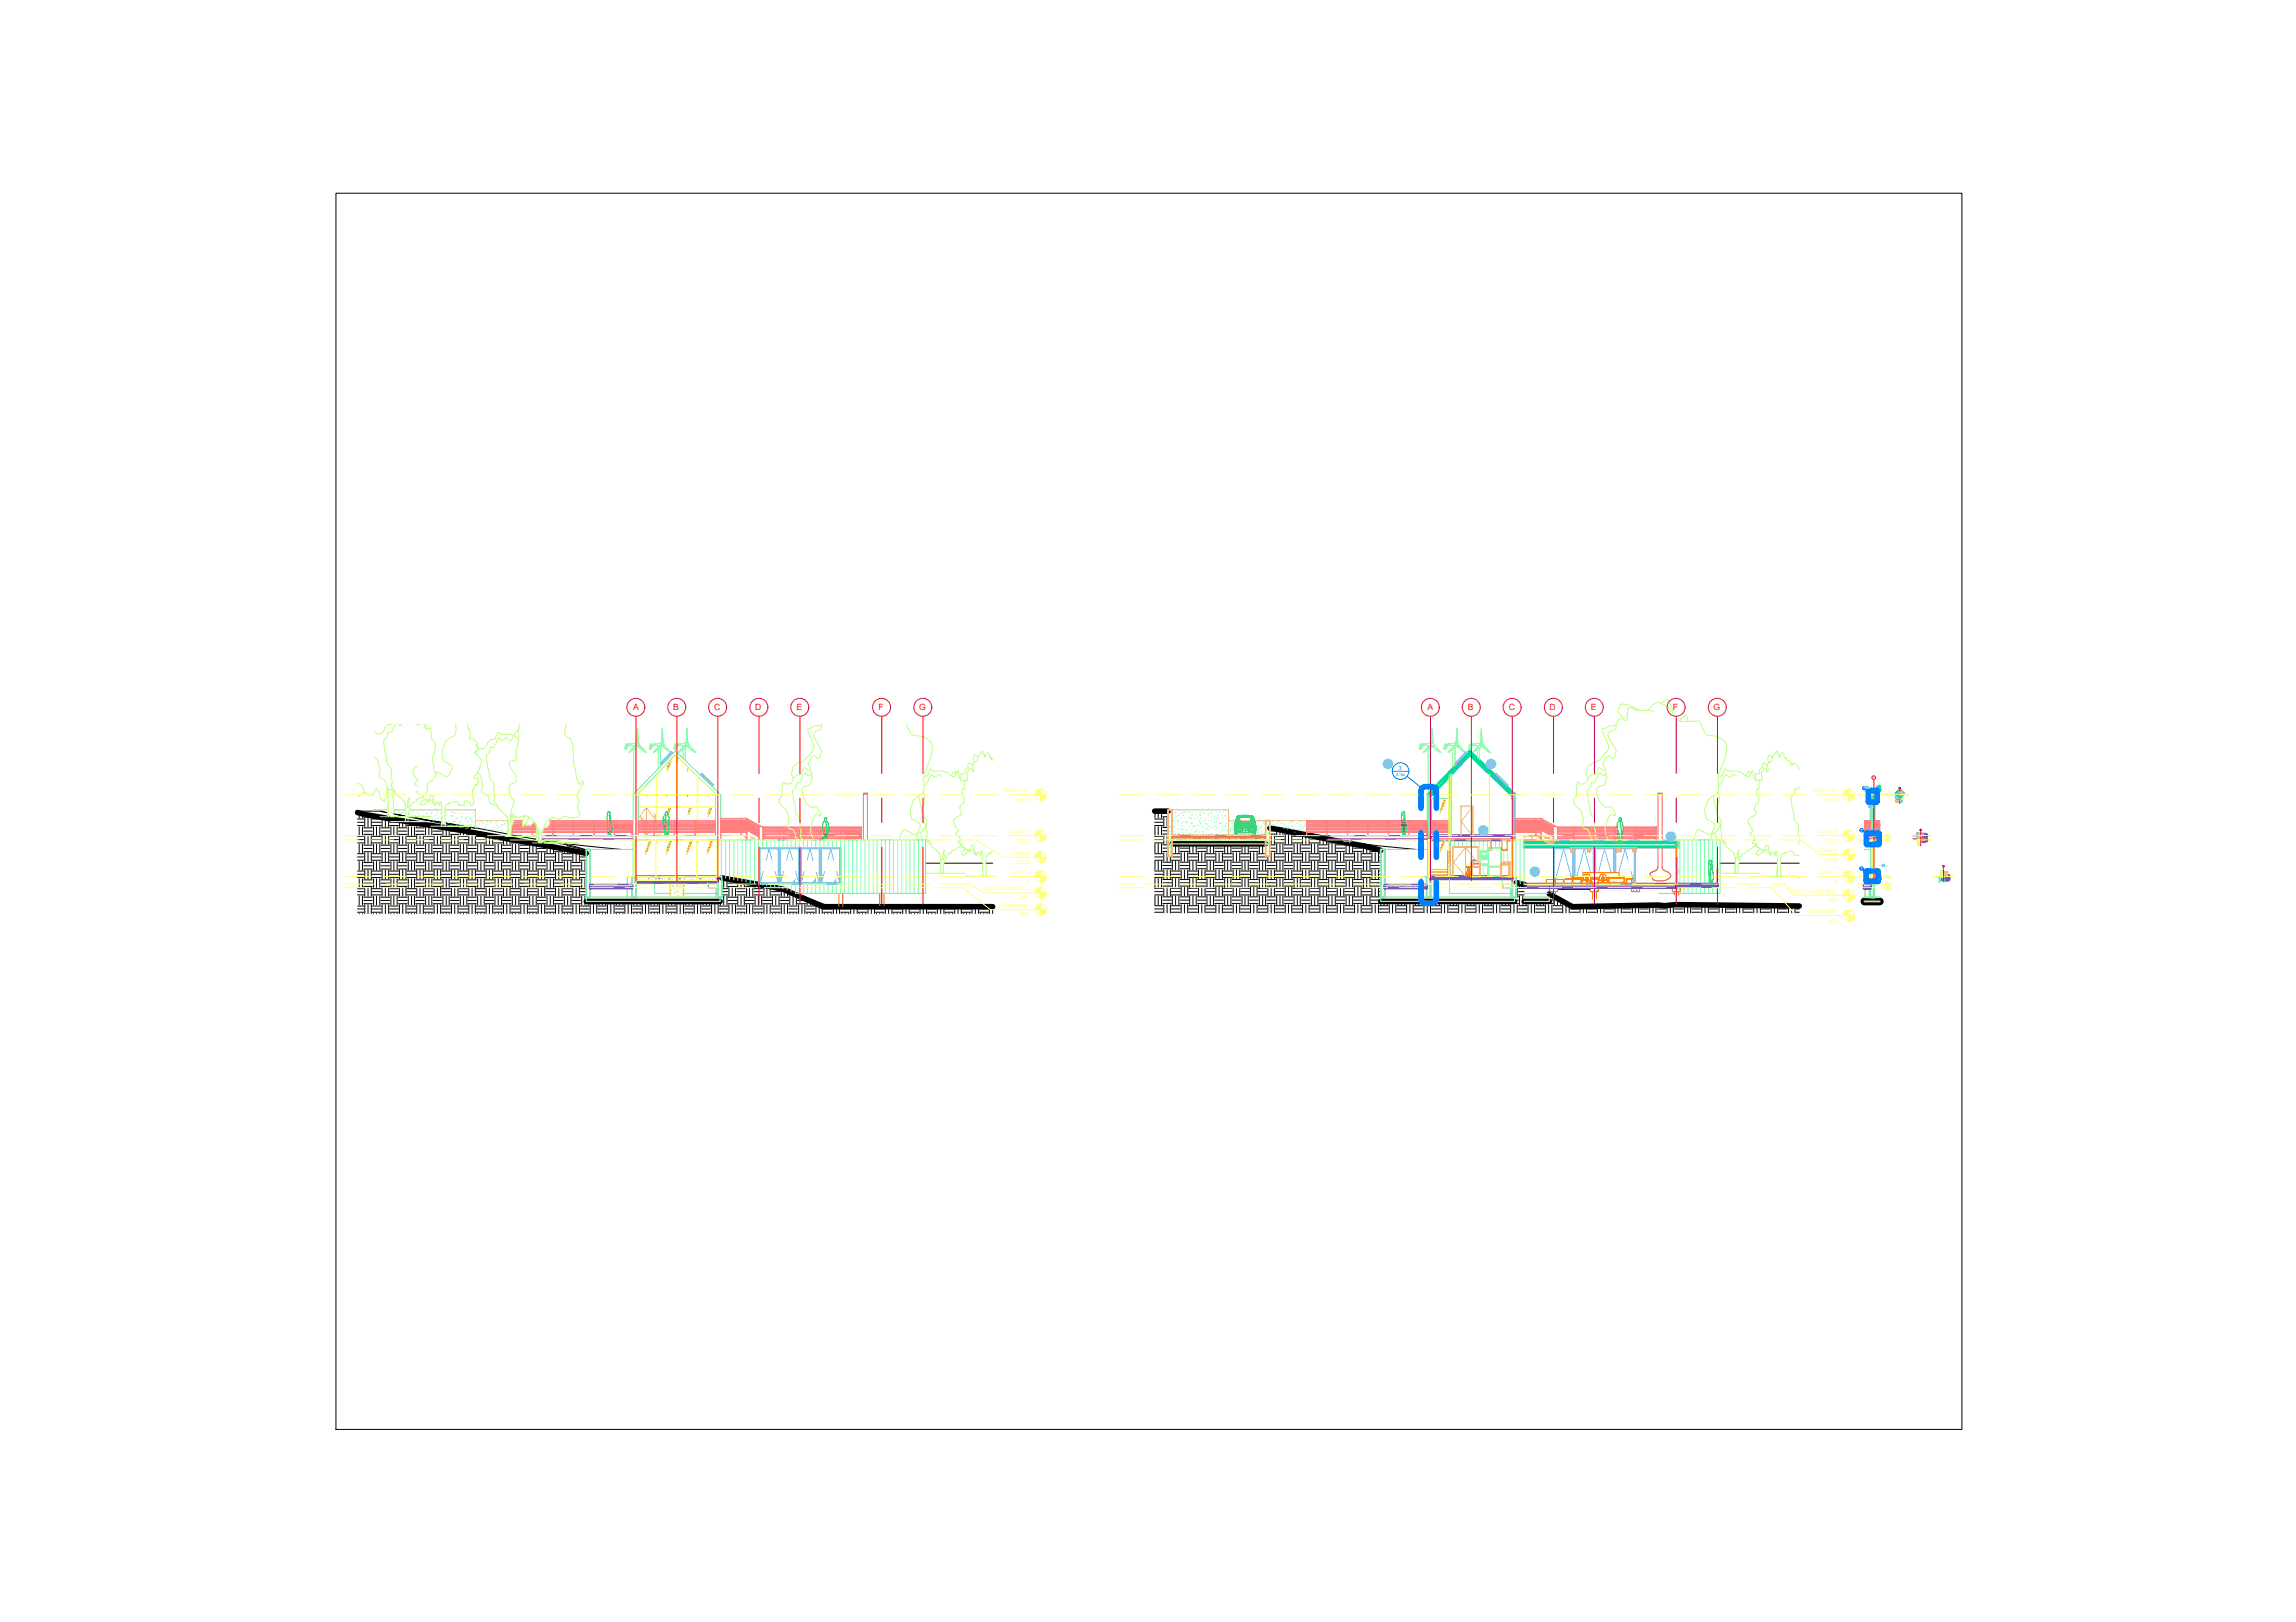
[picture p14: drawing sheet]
<svg xmlns="http://www.w3.org/2000/svg" width="297mm" height="210mm" viewBox="0 0 297 210" stroke-linecap="round" stroke-linejoin="round" font-family="sans-serif">
<defs><g id="words">
<g font-size="1.1" fill="#f00">
<text x="81.9" y="91.9">A</text>
<text x="87.1" y="91.9">B</text>
<text x="92.4" y="91.9">C</text>
<text x="97.7" y="91.9">D</text>
<text x="103" y="91.9">E</text>
<text x="113.7" y="91.9">F</text>
<text x="118.9" y="91.9">G</text>
<text x="184.7" y="91.9">A</text>
<text x="189.9" y="91.9">B</text>
<text x="195.2" y="91.9">C</text>
<text x="200.5" y="91.9">D</text>
<text x="205.8" y="91.9">E</text>
<text x="216.4" y="91.9">F</text>
<text x="221.7" y="91.9">G</text>
</g>
<g font-size="1.1" fill="#7fffff">
<text x="179.2" y="99.3">?</text>
<text x="192.5" y="99.3">?</text>
<text x="198.1" y="113.2">?</text>
<text x="215.8" y="108.7">?</text>
</g>
<text font-size=".7" fill="#007fff" x="180.9" y="99.6">3</text>
<g font-size=".7" fill="#ffff7f">
<text x="129.9" y="102.5">Roof Line</text>
<text x="130.8" y="107.8">Level 2</text>
<text x="131.6" y="103.7">6000</text>
<text x="234.5" y="102.5">Roof Line</text>
<text x="235.3" y="107.8">Level 2</text>
<text x="236.1" y="103.7">6000</text>
<text x="130.8" y="113.1">Level 1</text>
<text x="130.9" y="110.6">Ceiling</text>
<text x="131.6" y="111.8">2700</text>
<text x="131.6" y="109">3000</text>
<text x="235.3" y="113.1">Level 1</text>
<text x="235.5" y="110.3">Ceiling</text>
<text x="236.1" y="111.5">2700</text>
<text x="236.1" y="109">3000</text>
<text x="126.9" y="115.2">Level 1 Living Rm.</text>
<text x="129.4" y="117.4">Foundation</text>
<text x="131.7" y="118.6">-800</text>
<text x="131.7" y="116.4">-550</text>
<text x="132.8" y="114.4">0</text>
<text x="231.5" y="115.5">Level 1 Living Rm.</text>
<text x="234" y="118.2">Foundation</text>
<text x="236.3" y="119.4">-800</text>
<text x="236.3" y="116.7">-550</text>
<text x="237.4" y="114.4">0</text>
</g>
<text font-size=".5" fill="#007fff" x="180.6" y="100.5">A104</text>
<text font-size=".2" fill="#f00" x="242.3" y="100.7">A</text>
<g font-size=".2" fill="#7fffff">
<text x="241.5" y="102">?</text>
<text x="241.8" y="104.5">?</text>
<text x="243.6" y="112.1">?</text>
</g>
</g></defs>
<g fill="none" stroke="#000" stroke-width=".13">
<path d="M43.5 25h210.3v160h-210.3zM46.3 105h2.9l.3 .1M46.3 115.8h.8M46.3 118.1h.8M46.3 115.4h.8M46.3 117.6h.8M46.3 115h.8M46.3 117.2h.8M46.3 106.8h.8M46.3 109.1h.8M46.3 111.3h.8M46.3 113.6h.8"/>
<path d="M46.3 106.4h.8M46.3 108.7h.8M46.3 110.9h.8M46.3 113.1h.8M46.3 106h.8M46.3 108.2h.8M46.3 110.5h.8M46.3 112.7h.8M46.3 105.1l.8 .3M46.5 105.2v.7M46.5 107v1.1M46.5 109.2v1.1"/>
<path d="M46.5 111.5v1.1M46.5 113.7v1.1M46.5 116v1.1M46.5 118.2v.1M46.9 105.3v.6M46.9 107v1.1M46.9 109.2v1.1M46.9 111.5v1.1M46.9 113.7v1.1M46.9 116v1.1M46.9 118.2v.1M47.1 114.7h1.1"/>
<path d="M47.1 117h1.1M47.1 114.3h1.1M47.1 116.5h1.1M47.1 113.9h1.1M47.1 116.1h1.1M47.1 105.7h1.1M47.1 108h1.1M47.1 110.2h1.1M47.1 112.5h1.1M47.1 107.6h1.1M47.1 109.8h1.1M47.1 112h1.1"/>
<path d="M47.1 107.1h1.1M47.1 109.4h1.1M47.1 111.6h1.1M47.1 105.4h.1M47.1 105.4l5.4 .9M47.2 105.9v1.1M47.2 108.1v1.1M47.2 110.3v1.2M47.2 112.6v1.1M47.2 114.8v1.2M47.2 117.1v1.1M47.6 105.9v1.1"/>
<path d="M47.6 108.1v1.1M47.6 110.3v1.2M47.6 112.6v1.1M47.6 114.8v1.2M47.6 117.1v1.1M48 105.9v1.1M48 108.1v1.1M48 110.3v1.2M48 112.6v1.1M48 114.8v1.2M48 117.1v1.1M48.2 115.8h1.1"/>
<path d="M48.2 118.1h1.1M48.2 115.4h1.1M48.2 117.6h1.1M48.2 115h1.1M48.2 117.2h1.1M48.2 106.8h1.1M48.2 109.1h1.1M48.2 111.3h1.1M48.2 113.6h1.1M48.2 106.4h1.1M48.2 108.7h1.1M48.2 110.9h1.1"/>
<path d="M48.2 113.1h1.1M48.2 106h1.1M48.2 108.2h1.1M48.2 110.5h1.1M48.2 112.7h1.1M48.3 105.6v.3M48.3 107v1.1M48.3 109.2v1.1M48.3 111.5v1.1M48.3 113.7v1.1M48.3 116v1.1M48.3 118.2v.1"/>
<path d="M48.7 105.6v.3M48.7 107v1.1M48.7 109.2v1.1M48.7 111.5v1.1M48.7 113.7v1.1M48.7 116v1.1M48.7 118.2v.1M49.1 105.7v.2M49.1 107v1.1M49.1 109.2v1.1M49.1 111.5v1.1M49.1 113.7v1.1"/>
<path d="M49.1 116v1.1M49.1 118.2v.1M49.2 105l1 .2-1-.2M49.3 114.7h1.1M49.3 117h1.1M49.3 114.3h1.1M49.3 116.5h1.1M49.3 113.9h1.1M49.3 116.1h1.1M49.3 108h1.1M49.3 110.2h1.1M49.3 112.5h1.1"/>
<path d="M49.3 107.6h1.1M49.3 109.8h1.1M49.3 112h1.1M49.3 107.1h1.1M49.3 109.4h1.1M49.3 111.6h1.1M49.4 105.9v1.1M49.4 108.1v1.1M49.4 110.3v1.2M49.4 112.6v1.1M49.4 114.8v1.2M49.4 117.1v1.1"/>
<path d="M49.9 105.9v1.1M49.9 108.1v1.1M49.9 110.3v1.2M49.9 112.6v1.1M49.9 114.8v1.2M49.9 117.1v1.1M50.3 105.9v1.1M50.3 108.1v1.1M50.3 110.3v1.2M50.3 112.6v1.1M50.3 114.8v1.2M50.3 117.1v1.1"/>
<path d="M50.4 115.8h1.1M50.4 118.1h1.1M50.4 115.4h1.1M50.4 117.6h1.1M50.4 115h1.1M50.4 117.2h1.1M50.4 106.8h1.1M50.4 109.1h1.1M50.4 111.3h1.1M50.4 113.6h1.1M50.4 106.4h1.1M50.4 108.7h1.1"/>
<path d="M50.4 110.9h1.1M50.4 113.1h1.1M50.4 106h.4M50.4 108.2h1.1M50.4 110.5h1.1M50.4 112.7h1.1M50.6 107v1.1M50.6 109.2v1.1M50.6 111.5v1.1M50.6 113.7v1.1M50.6 116v1.1M50.6 118.2v.1"/>
<path d="M51 107v1.1M51 109.2v1.1M51 111.5v1.1M51 113.7v1.1M51 116v1.1M51 118.2v.1M51 105.4l1.4 .2-.7-.1M51 105.3l.7 .2M51.4 107v1.1M51.4 109.2v1.1M51.4 111.5v1.1M51.4 113.7v1.1"/>
<path d="M51.4 116v1.1M51.4 118.2v.1M51.5 114.7h1.1M51.5 117h1.1M51.5 114.3h1.1M51.5 116.5h1.1M51.5 113.9h1.1M51.5 116.1h1.1M51.5 108h1.1M51.5 110.2h1.1M51.5 112.5h1.1M51.5 107.6h1.1"/>
<path d="M51.5 109.8h1.1M51.5 112h1.1M51.5 107.1h1.1M51.5 109.4h1.1M51.5 111.6h1.1M51.7 106.2v.8M51.7 108.1v1.1M51.7 110.3v1.2M51.7 112.6v1.1M51.7 114.8v1.2M51.7 117.1v1.1M51.7 105.5h.1"/>
<path d="M52.1 106.2v.8M52.1 108.1v1.1M52.1 110.3v1.2M52.1 112.6v1.1M52.1 114.8v1.2M52.1 117.1v1.1M52.5 106.3v.7M52.5 108.1v1.1M52.5 110.3v1.2M52.5 112.6v1.1M52.5 114.8v1.2M52.5 117.1v1.1"/>
<path d="M52.6 106.3l9.2 1.6 14 2.5M52.6 115.8h1.2M52.6 118.1h1.2M52.6 115.4h1.2M52.6 117.6h1.2M52.6 115h1.2M52.6 117.2h1.2M52.6 106.8h1.2M52.6 109.1h1.2M52.6 111.3h1.2M52.6 113.6h1.2M52.6 106.4h.7"/>
<path d="M52.6 108.7h1.2M52.6 110.9h1.2M52.6 113.1h1.2M52.6 108.2h1.2M52.6 110.5h1.2M52.6 112.7h1.2M52.8 105.6l4.3 .8zM52.8 107v1.1M52.8 109.2v1.1M52.8 111.5v1.1M52.8 113.7v1.1M52.8 116v1.1"/>
<path d="M52.8 118.2v.1M52.8 105.7l4.3 .8M53.2 107v1.1M53.2 109.2v1.1M53.2 111.5v1.1M53.2 113.7v1.1M53.2 116v1.1M53.2 118.2v.1M53.6 107v1.1M53.6 109.2v1.1M53.6 111.5v1.1M53.6 113.7v1.1"/>
<path d="M53.6 116v1.1M53.6 118.2v.1M53.8 114.7h1.1M53.8 117h1.1M53.8 114.3h1.1M53.8 116.5h1.1M53.8 113.9h1.1M53.8 116.1h1.1M53.8 108h1.1M53.8 110.2h1.1M53.8 112.5h1.1M53.8 107.6h1.1"/>
<path d="M53.8 109.8h1.1M53.8 112h1.1M53.8 107.1h1.1M53.8 109.4h1.1M53.8 111.6h1.1M53.9 106.5v.5M53.9 108.1v1.1M53.9 110.3v1.2M53.9 112.6v1.1M53.9 114.8v1.2M53.9 117.1v1.1M54.3 106.6v.4"/>
<path d="M54.3 108.1v1.1M54.3 110.3v1.2M54.3 112.6v1.1M54.3 114.8v1.2M54.3 117.1v1.1M54.8 106.7v.3M54.8 108.1v1.1M54.8 110.3v1.2M54.8 112.6v1.1M54.8 114.8v1.2M54.8 117.1v1.1M54.9 115.8h1.1"/>
<path d="M54.9 118.1h1.1M54.9 115.4h1.1M54.9 117.6h1.1M54.9 115h1.1M54.9 117.2h1.1M54.9 106.8h1M54.9 109.1h1.1M54.9 111.3h1.1M54.9 113.6h1.1M54.9 108.7h1.1M54.9 110.9h1.1M54.9 113.1h1.1"/>
<path d="M54.9 108.2h1.1M54.9 110.5h1.1M54.9 112.7h1.1M55.1 107v1.1M55.1 109.2v1.1M55.1 111.5v1.1M55.1 113.7v1.1M55.1 116v1.1M55.1 118.2v.1M55.5 107v1.1M55.5 109.2v1.1M55.5 111.5v1.1"/>
<path d="M55.5 113.7v1.1M55.5 116v1.1M55.5 118.2v.1M55.9 107v1.1M55.9 109.2v1.1M55.9 111.5v1.1M55.9 113.7v1.1M55.9 116v1.1M55.9 118.2v.1M56 114.7h1.1M56 117h1.1M56 114.3h1.1"/>
<path d="M56 116.5h1.1M56 113.9h1.1M56 116.1h1.1M56 108h1.1M56 110.2h1.1M56 112.5h1.1M56 107.6h1.1M56 109.8h1.1M56 112h1.1M56 107.1h1.1M56 109.4h1.1M56 111.6h1.1"/>
<path d="M56.2 106.9v.1M56.2 108.1v1.1M56.2 110.3v1.2M56.2 112.6v1.1M56.2 114.8v1.2M56.2 117.1v1.1M56.6 107h.1M56.6 108.1v1.1M56.6 110.3v1.2M56.6 112.6v1.1M56.6 114.8v1.2M56.6 117.1v1.1"/>
<path d="M57 108.1v1.1M57 110.3v1.2M57 112.6v1.1M57 114.8v1.2M57 117.1v1.1M57.1 115.8h1.2M57.1 118.1h1.2M57.1 115.4h1.2M57.1 117.6h1.2M57.1 115h1.2M57.1 117.2h1.2M57.1 109.1h1.2"/>
<path d="M57.1 111.3h1.2M57.1 113.6h1.2M57.1 108.7h1.2M57.1 110.9h1.2M57.1 113.1h1.2M57.1 108.2h1.2M57.1 110.5h1.2M57.1 112.7h1.2M57.3 107.1v1M57.3 109.2v1.1M57.3 111.5v1.1M57.3 113.7v1.1"/>
<path d="M57.3 116v1.1M57.3 118.2v.1M57.6 106.5l3.9 .7M57.6 106.6l3.3 .6h-.3M57.7 107.1v1M57.7 109.2v1.1M57.7 111.5v1.1M57.7 113.7v1.1M57.7 116v1.1M57.7 118.2v.1M58.1 107.2v.9M58.1 109.2v1.1"/>
<path d="M58.1 111.5v1.1M58.1 113.7v1.1M58.1 116v1.1M58.1 118.2v.1M58.3 114.7h1.1M58.3 117h1.1M58.3 114.3h1.1M58.3 116.5h1.1M58.3 113.9h1.1M58.3 116.1h1.1M58.3 108h1.1M58.3 110.2h1.1"/>
<path d="M58.3 112.5h1.1M58.3 107.6h1.1M58.3 109.8h1.1M58.3 112h1.1M58.3 109.4h1.1M58.3 111.6h1.1M58.4 108.1v1.1M58.4 110.3v1.2M58.4 112.6v1.1M58.4 114.8v1.2M58.4 117.1v1.1M58.8 108.1v1.1"/>
<path d="M58.8 110.3v1.2M58.8 112.6v1.1M58.8 114.8v1.2M58.8 117.1v1.1M59.3 108.1v1.1M59.3 110.3v1.2M59.3 112.6v1.1M59.3 114.8v1.2M59.3 117.1v1.1M59.4 115.8h1.1M59.4 118.1h1.1M59.4 115.4h1.1"/>
<path d="M59.4 117.6h1.1M59.4 115h1.1M59.4 117.2h1.1M59.4 109.1h1.1M59.4 111.3h1.1M59.4 113.6h1.1M59.4 108.7h1.1M59.4 110.9h1.1M59.4 113.1h1.1M59.4 108.2h1.1M59.4 110.5h1.1M59.4 112.7h1.1"/>
<path d="M59.5 107.5v.6M59.5 109.2v1.1M59.5 111.5v1.1M59.5 113.7v1.1M59.5 116v1.1M59.5 118.2v.1M60 107.5v.6M60 109.2v1.1M60 111.5v1.1M60 113.7v1.1M60 116v1.1M60 118.2v.1"/>
<path d="M60.4 107.6v.5M60.4 109.2v1.1M60.4 111.5v1.1M60.4 113.7v1.1M60.4 116v1.1M60.4 118.2v.1M60.5 114.7h1.1M60.5 117h1.1M60.5 114.3h1.1M60.5 116.5h1.1M60.5 113.9h1.1M60.5 116.1h1.1"/>
<path d="M60.5 108h1.1M60.5 110.2h1.1M60.5 112.5h1.1M60.5 109.8h1.1M60.5 112h1.1M60.5 109.4h1.1M60.5 111.6h1.1M60.6 108.1v1.1M60.6 110.3v1.2M60.6 112.6v1.1M60.6 114.8v1.2M60.6 117.1v1.1"/>
<path d="M61.1 108.1v1.1M61.1 110.3v1.2M61.1 112.6v1.1M61.1 114.8v1.2M61.1 117.1v1.1M61.5 107.1l4.2 .8M61.5 108.1v1.1M61.5 110.3v1.2M61.5 112.6v1.1M61.5 114.8v1.2M61.5 117.1v1.1M61.6 115.8h1.2"/>
<path d="M61.6 118.1h1.2M61.6 115.4h1.2M61.6 117.6h1.2M61.6 115h1.2M61.6 117.2h1.2M61.6 109.1h1.2M61.6 111.3h1.2M61.6 113.6h1.2M61.6 108.7h1.2M61.6 110.9h1.2M61.6 113.1h1.2M61.6 108.2h1.2"/>
<path d="M61.6 110.5h1.2M61.6 112.7h1.2M61.8 107.9v.2M61.8 109.2v1.1M61.8 111.5v1.1M61.8 113.7v1.1M61.8 116v1.1M61.8 118.2v.1M62.2 107.9v.2M62.2 109.2v1.1M62.2 111.5v1.1M62.2 113.7v1.1"/>
<path d="M62.2 116v1.1M62.2 118.2v.1M62.6 108v.1M62.6 109.2v1.1M62.6 111.5v1.1M62.6 113.7v1.1M62.6 116v1.1M62.6 118.2v.1M62.8 114.7h1.1M62.8 117h1.1M62.8 114.3h1.1M62.8 116.5h1.1"/>
<path d="M62.8 113.9h1.1M62.8 116.1h1.1M62.8 110.2h1.1M62.8 112.5h1.1M62.8 109.8h1.1M62.8 112h1.1M62.8 109.4h1.1M62.8 111.6h1.1M62.9 108.1v1.1M62.9 110.3v1.2M62.9 112.6v1.1M62.9 114.8v1.2"/>
<path d="M62.9 117.1v1.1M63.3 108.1v1.1M63.3 110.3v1.2M63.3 112.6v1.1M63.3 114.8v1.2M63.3 117.1v1.1M63.7 108.2v1M63.7 110.3v1.2M63.7 112.6v1.1M63.7 114.8v1.2M63.7 117.1v1.1M63.9 115.8h1.1"/>
<path d="M63.9 118.1h1.1M63.9 115.4h1.1M63.9 117.6h1.1M63.9 115h1.1M63.9 117.2h1.1M63.9 109.1h1.1M63.9 111.3h1.1M63.9 113.6h1.1M63.9 108.7h1.1M63.9 110.9h1.1M63.9 113.1h1.1M63.9 108.2h.1"/>
<path d="M63.9 110.5h1.1M63.9 112.7h1.1M64 109.2v1.1M64 111.5v1.1M64 113.7v1.1M64 116v1.1M64 118.2v.1M64.5 109.2v1.1M64.5 111.5v1.1M64.5 113.7v1.1M64.5 116v1.1M64.5 118.2v.1"/>
<path d="M64.9 109.2v1.1M64.9 111.5v1.1M64.9 113.7v1.1M64.9 116v1.1M64.9 118.2v.1M65 114.7h1.1M65 117h1.1M65 114.3h1.1M65 116.5h1.1M65 113.9h1.1M65 116.1h1.1M65 110.2h1.1"/>
<path d="M65 112.5h1.1M65 109.8h1.1M65 112h1.1M65 109.4h1.1M65 111.6h1.1M65.1 108.4v.8M65.1 110.3v1.2M65.1 112.6v1.1M65.1 114.8v1.2M65.1 117.1v1.1M65.6 108.5v.7M65.6 110.3v1.2"/>
<path d="M65.6 112.6v1.1M65.6 114.8v1.2M65.6 117.1v1.1M66 108.6v.6M66 110.3v1.2M66 112.6v1.1M66 114.8v1.2M66 117.1v1.1M66.1 108l3.3 .6M66.1 115.8h1.2M66.1 118.1h1.2M66.1 115.4h1.2"/>
<path d="M66.1 117.6h1.2M66.1 115h1.2M66.1 117.2h1.2M66.1 109.1h1.2M66.1 111.3h1.2M66.1 113.6h1.2M66.1 108.7h.2M66.1 110.9h1.2M66.1 113.1h1.2M66.1 110.5h1.2M66.1 112.7h1.2M66.3 109.2v1.1"/>
<path d="M66.3 111.5v1.1M66.3 113.7v1.1M66.3 116v1.1M66.3 118.2v.1M66.7 109.2v1.1M66.7 111.5v1.1M66.7 113.7v1.1M66.7 116v1.1M66.7 118.2v.1M67.1 109.2v1.1M67.1 111.5v1.1M67.1 113.7v1.1"/>
<path d="M67.1 116v1.1M67.1 118.2v.1M67.3 114.7h1.1M67.3 117h1.1M67.3 114.3h1.1M67.3 116.5h1.1M67.3 113.9h1.1M67.3 116.1h1.1M67.3 110.2h1.1M67.3 112.5h1.1M67.3 109.8h1.1M67.3 112h1.1"/>
<path d="M67.3 109.4h1.1M67.3 111.6h1.1M67.4 108.9v.3M67.4 110.3v1.2M67.4 112.6v1.1M67.4 114.8v1.2M67.4 117.1v1.1M67.8 109v.2M67.8 110.3v1.2M67.8 112.6v1.1M67.8 114.8v1.2M67.8 117.1v1.1"/>
<path d="M68.2 109v.2M68.2 110.3v1.2M68.2 112.6v1.1M68.2 114.8v1.2M68.2 117.1v1.1M68.4 115.8h1.1M68.4 118.1h1.1M68.4 115.4h1.1M68.4 117.6h1.1M68.4 115h1.1M68.4 117.2h1.1M68.4 109.1h.3"/>
<path d="M68.4 111.3h1.1M68.4 113.6h1.1M68.4 110.9h1.1M68.4 113.1h1.1M68.4 110.5h1.1M68.4 112.7h1.1M68.5 109.2v1.1M68.5 111.5v1.1M68.5 113.7v1.1M68.5 116v1.1M68.5 118.2v.1M68.9 109.2v1.1"/>
<path d="M68.9 111.5v1.1M68.9 113.7v1.1M68.9 116v1.1M68.9 118.2v.1M69.4 109.2v1.1M69.4 111.5v1.1M69.4 113.7v1.1M69.4 116v1.1M69.4 118.2v.1M69.5 114.7h1.1M69.5 117h1.1M69.5 114.3h1.1"/>
<path d="M69.5 116.5h1.1M69.5 113.9h1.1M69.5 116.1h1.1M69.5 110.2h1.1M69.5 112.5h1.1M69.5 109.8h1.1M69.5 112h1.1M69.5 109.4h.8M69.5 111.6h1.1M69.6 110.3v1.2M69.6 112.6v1.1M69.6 114.8v1.2"/>
<path d="M69.6 117.1v1.1M70 108.7l4.1 .8 1.7 .5M70 110.3v1.2M70 112.6v1.1M70 114.8v1.2M70 117.1v1.1M70.5 110.3v1.2M70.5 112.6v1.1M70.5 114.8v1.2M70.5 117.1v1.1M70.6 115.8h1.1M70.6 118.1h1.1"/>
<path d="M70.6 115.4h1.1M70.6 117.6h1.1M70.6 115h1.1M70.6 117.2h1.1M70.6 111.3h1.1M70.6 113.6h1.1M70.6 110.9h1.1M70.6 113.1h1.1M70.6 110.5h1.1M70.6 112.7h1.1M70.8 109.5v.8M70.8 111.5v1.1"/>
<path d="M70.8 113.7v1.1M70.8 116v1.1M70.8 118.2v.1M71.1 108.9l.2 .1M71.2 109.5v.8M71.2 111.5v1.1M71.2 113.7v1.1M71.2 116v1.1M71.2 118.2v.1M71.6 109.6v.7M71.6 111.5v1.1M71.6 113.7v1.1"/>
<path d="M71.6 116v1.1M71.6 118.2v.1M71.7 114.7h1.1M71.7 117h1.1M71.7 114.3h1.1M71.7 116.5h1.1M71.7 113.9h1.1M71.7 116.1h1.1M71.7 110.2h1.1M71.7 112.5h1.1M71.7 109.8h.8M71.7 112h1.1"/>
<path d="M71.7 111.6h1.1M71.8 109l8.5 .9M71.9 110.3v1.2M71.9 112.6v1.1M71.9 114.8v1.2M71.9 117.1v1.1M72.3 110.3v1.2M72.3 112.6v1.1M72.3 114.8v1.2M72.3 117.1v1.1M72.7 110.3v1.2M72.7 112.6v1.1"/>
<path d="M72.7 114.8v1.2M72.7 117.1v1.1M72.8 115.8h1.2M72.8 118.1h1.2M72.8 115.4h1.2M72.8 117.6h1.2M72.8 115h1.2M72.8 117.2h1.2M72.8 111.3h1.2M72.8 113.6h1.2M72.8 110.9h1.2M72.8 113.1h1.2"/>
<path d="M72.8 110.5h1.2M72.8 112.7h1.2M73 109.9v.4M73 111.5v1.1M73 113.7v1.1M73 116v1.1M73 118.2v.1M73.4 109.5h.1M73.4 109.5l2.4 .5M73.4 110v.3M73.4 111.5v1.1M73.4 113.7v1.1"/>
<path d="M73.4 116v1.1M73.4 118.2v.1M73.9 110.1v.2M73.9 111.5v1.1M73.9 113.7v1.1M73.9 116v1.1M73.9 118.2v.1M74 114.7h1.1M74 117h1.1M74 114.3h1.1M74 116.5h1.1M74 113.9h1.1"/>
<path d="M74 116.1h1.1M74 110.2h.7M74 112.5h1.1M74 112h1.1M74 111.6h1.1M74.1 110.3v1.2M74.1 112.6v1.1M74.1 114.8v1.2M74.1 117.1v1.1M74.5 110.3v1.2M74.5 112.6v1.1M74.5 114.8v1.2"/>
<path d="M74.5 117.1v1.1M75 110.3v1.2M75 112.6v1.1M75 114.8v1.2M75 117.1v1.1M75.1 115.8h.7M75.1 118.1h1.1M75.1 115.4h.7M75.1 117.6h1.1M75.1 115h.7M75.1 117.2h1.1M75.1 111.3h.7"/>
<path d="M75.1 113.6h.7M75.1 110.9h.7M75.1 113.1h.7M75.1 110.5h.7M75.1 112.7h.7M75.3 110.3h.1M75.3 111.5v1.1M75.3 113.7v1.1M75.3 116v1.1M75.3 118.2v.1M75.7 111.5v1.1M75.7 113.7v1.1"/>
<path d="M75.7 116v1.1M75.7 118.2v.1M75.8 116.7h17.4M76.1 116.7v.4M76.1 118.2v.1M76.2 117h1.1M76.4 117.1v1.1M76.8 117.1v1.1M77.2 117.1v1.1M77.3 118.1h1.2M77.3 117.6h1.2M77.3 117.2h1.2"/>
<path d="M77.5 116.7v.4M77.5 118.2v.1M77.9 116.7v.4M77.9 118.2v.1M78.3 116.7v.4M78.3 118.2v.1M78.5 117h1.1M78.6 117.1v1.1M79 117.1v1.1M79.4 117.1v1.1M79.6 118.1h1.1M79.6 117.6h1.1"/>
<path d="M79.6 117.2h1.1M79.7 116.7v.4M79.7 118.2v.1M80.2 116.7v.4M80.2 118.2v.1M80.6 116.7v.4M80.6 118.2v.1M80.7 117h1.2M80.8 117.1v1.1M81.3 117.1v1.1M81.7 117.1v1.1M81.9 118.1h1.1"/>
<path d="M81.9 117.6h1.1M81.9 117.2h1.1M82 116.7v.4M82 118.2v.1M82.4 116.7v.4M82.4 118.2v.1M82.8 116.7v.4M82.8 118.2v.1M83 117h1.1M83.1 117.1v1.1M83.5 117.1v1.1M83.9 117.1v1.1"/>
<path d="M84.1 118.1h1.1M84.1 117.6h1.1M84.1 117.2h1.1M84.2 116.7v.4M84.2 118.2v.1M84.7 116.7v.4M84.7 118.2v.1M85.1 116.7v.4M85.1 118.2v.1M85.2 117h1.1M85.3 117.1v1.1M85.8 117.1v1.1"/>
<path d="M86.2 117.1v1.1M86.3 118.1h1.1M86.3 117.6h1.1M86.3 117.2h1.1M86.5 116.7v.4M86.5 118.2v.1M86.9 116.7v.4M86.9 118.2v.1M87.3 116.7v.4M87.3 118.2v.1M87.4 117h1.2M87.6 117.1v1.1"/>
<path d="M88 117.1v1.1M88.4 117.1v1.1M88.6 118.1h1.1M88.6 117.6h1.1M88.6 117.2h1.1M88.7 116.7v.4M88.7 118.2v.1M89.1 116.7v.4M89.1 118.2v.1M89.6 116.7v.4M89.6 118.2v.1M89.7 117h1.1"/>
<path d="M89.8 117.1v1.1M90.2 117.1v1.1M90.7 117.1v1.1M90.8 118.1h1.1M90.8 117.6h1.1M90.8 117.2h1.1M91 116.7v.4M91 118.2v.1M91.4 116.7v.4M91.4 118.2v.1M91.8 116.7v.4M91.8 118.2v.1"/>
<path d="M91.9 117h1.2M92.1 117.1v1.1M92.5 117.1v1.1M92.9 117.1v1.1M93.1 118.1h1.1M93.1 117.6h1.1M93.1 117.2h1.1M93.2 116.1v1M93.2 118.2v.1M93.4 113.6l8 1.5 5.1 2.2h21.9v.9M93.4 115.8h.8M93.4 115.4h.8"/>
<path d="M93.4 115h.8M93.6 113.7v1.1M93.6 116v1.1M93.6 118.2v.1M94.1 113.7v1.1M94.1 116v1.1M94.1 118.2v.1M94.2 114.7h1.1M94.2 117h1.1M94.2 114.3h1.1M94.2 116.5h1.1M94.2 113.9h.6"/>
<path d="M94.2 116.1h1.1M94.3 114.8v1.2M94.3 117.1v1.1M94.6 113.8l-1.2-.2 8.2 1.5 5.8 2.2M94.7 114.8v1.2M94.7 117.1v1.1M95.2 114.8v1.2M95.2 117.1v1.1M95.3 115.8h1.1M95.3 118.1h1.1M95.3 115.4h1.1M95.3 117.6h1.1"/>
<path d="M95.3 115h1.1M95.3 117.2h1.1M95.4 114v.8M95.4 116v1.1M95.4 118.2v.1M95.9 114.1v.7M95.9 116v1.1M95.9 118.2v.1M96.3 114.2v.6M96.3 116v1.1M96.3 118.2v.1M96.4 114.7h1.2"/>
<path d="M96.4 117h1.2M96.4 114.3h.7M96.4 116.5h1.2M96.4 116.1h1.2M96.6 114.8v1.2M96.6 117.1v1.1M96.9 114.2l.3 .1M97 114.8v1.2M97 117.1v1.1M97.4 114.8v1.2M97.4 117.1v1.1M97.6 115.8h1.1"/>
<path d="M97.6 118.1h1.1M97.6 115.4h1.1M97.6 117.6h1.1M97.6 115h1.1M97.6 117.2h1.1M97.7 114.4v.4M97.7 116v1.1M97.7 118.2v.1M98.1 114.5v.3M98.1 116v1.1M98.1 118.2v.1M98.5 114.5v.3"/>
<path d="M98.5 116v1.1M98.5 118.2v.1M98.7 114.7h.7M98.7 117h1.1M98.7 116.5h1.1M98.7 116.1h1.1M98.8 114.8v1.2M98.8 117.1v1.1M99.2 114.8v1.2M99.2 117.1v1.1M99.3 114.7l2.1 .4M99.6 114.8v1.2"/>
<path d="M99.6 117.1v1.1M99.8 115.8h1.1M99.8 118.1h1.1M99.8 115.4h1.1M99.8 117.6h1.1M99.8 115h1.1M99.8 117.2h1.1M99.9 114.8h.1M99.9 116v1.1M99.9 118.2v.1M100.4 116v1.1M100.4 118.2v.1"/>
<path d="M100.8 116v1.1M100.8 118.2v.1M100.9 117h1.2M100.9 116.5h1.2M100.9 116.1h1.2M101.1 115v1M101.1 117.1v1.1M101.5 115.1v.9M101.5 117.1v1.1M101.9 115.3v.7M101.9 117.1v1.1M102.1 115.8h.9"/>
<path d="M102.1 118.1h1.1M102.1 115.4h.1M102.1 117.6h1.1M102.1 117.2h1.1M102.2 116v1.1M102.2 118.2v.1M102.6 116v1.1M102.6 118.2v.1M103 116v1.1M103 118.2v.1M103.2 117h1.1M103.2 116.5h1.1"/>
<path d="M103.2 116.1h.5M103.3 115.9v.1M103.3 117.1v1.1M103.7 117.1v1.1M104.1 117.1v1.1M104.3 118.1h1.1M104.3 117.6h1.1M104.3 117.2h1.1M104.4 116.4v.7M104.4 118.2v.1M104.8 116.6v.5M104.8 118.2v.1"/>
<path d="M105.3 116.8v.3M105.3 118.2v.1M105.4 117h.2M105.6 117.1v1.1M106 117.1v1.1M106.4 117.3v.9M106.5 117.3h.1M106.5 118.1h1.1M106.5 117.6h1.1M106.7 118.2v.1M107.1 118.2v.1M107.5 118.2v.1"/>
<path d="M107.8 117.3v.9M108.2 117.3v.9M108.6 117.3v.9M108.8 118.1h1.1M108.8 117.6h1.1M108.9 118.2v.1M109.3 118.2v.1M109.8 118.2v.1M110.1 117.3v.9M110.5 117.3v.9M110.9 117.3v.9M111 118.1h1.1"/>
<path d="M111 117.6h1.1M111.2 118.2v.1M111.6 118.2v.1M112 118.2v.1M112.3 117.3v.9M112.7 117.3v.9M113.1 117.3v.9M113.3 118.1h1.1M113.3 117.6h1.1M113.4 118.2v.1M113.8 118.2v.1M114.2 118.2v.1"/>
<path d="M114.5 117.3v.9M115 117.3v.9M115.4 117.3v.9M115.5 118.1h1.1M115.5 117.6h1.1M115.6 118.2v.1M116.1 118.2v.1M116.5 118.2v.1M116.8 117.3v.9M117.2 117.3v.9M117.6 117.3v.9M117.8 118.1h1.1"/>
<path d="M117.8 117.6h1.1M117.9 118.2v.1M118.3 118.2v.1M118.7 118.2v.1M119 117.3v.9M119.5 117.3v.9M119.7 111.7h2M119.9 117.3v.9M120 118.1h1.1M120 117.6h1.1M120.1 118.2v.1M120.6 118.2v.1"/>
<path d="M121 118.2v.1M121.3 117.3v.9M121.7 117.3v.9M122.1 117.3v.9M122.1 111.7h5.1M122.2 118.1h1.1M122.2 117.6h1.1M122.4 118.2v.1M122.8 118.2v.1M123.2 118.2v.1M123.5 117.3v.9M123.9 117.3v.9"/>
<path d="M124.4 117.3v.9M124.5 118.1h1.1M124.5 117.6h1.1M124.6 118.2v.1M125 118.2v.1M125.5 118.2v.1M125.8 117.3v.9M126.2 117.3v.9M126.6 117.3v.9M126.7 118.1h1.2M126.7 117.6h1.2M126.9 118.2v.1"/>
<path d="M127.3 118.2v.1M127.5 111.7h.9M127.7 118.2v.1M128 117.3v.9M149.4 105h1.7M149.4 115.8h1M149.4 118.1h1M149.4 115.4h1M149.4 117.6h1M149.4 106.8h1M149.4 109.1h1M149.4 111.3h1"/>
<path d="M149.4 113.6h1M149.4 106.4h1M149.4 108.7h1M149.4 110.9h1M149.4 113.1h1M149.4 106h1M149.4 108.2h1M149.4 110.5h1M149.4 112.7h1M149.4 117.2h1M149.4 115h1M149.4 105v.8"/>
<path d="M149.4 107v1.1M149.4 109.2v1.1M149.4 111.4v1.2M149.4 113.7v1.1M149.4 115.9v1.2M149.8 105v.8M149.8 107v1.1M149.8 109.2v1.1M149.8 111.4v1.2M149.8 113.7v1.1M149.8 115.9v1.2M150.3 105v.8"/>
<path d="M150.3 107v1.1M150.3 109.2v1.1M150.3 111.4v1.2M150.3 113.7v1.1M150.3 115.9v1.2M150.4 116.9h1.1M150.4 116.5h1.1M150.4 116.1h1.1M150.4 105.7h.7M150.4 107.9h.7M150.4 110.2h.7M150.4 112.4h1.1"/>
<path d="M150.4 114.7h1.1M150.4 105.3h.7M150.4 107.5h.7M150.4 109.8h.7M150.4 112h1.1M150.4 114.2h1.1M150.4 107.1h.7M150.4 109.3h.7M150.4 111.6h1.1M150.4 113.8h1.1M150.6 105.8v1.2M150.6 108.1v1.1"/>
<path d="M150.6 110.3v1.1M150.6 112.6v1.1M150.6 114.8v1.1M150.6 117.1v1M151 105.8v1.2M151 108.1v1.1M151 110.3v1.1M151 112.6v1.1M151 114.8v1.1M151 117.1v1M151.4 110.8v.6M151.4 112.6v1.1"/>
<path d="M151.4 114.8v1.1M151.4 117.1v1M151.5 115.8h1.2M151.5 118.1h1.2M151.5 115.4h1.2M151.5 117.6h1.2M151.5 111.3h1.2M151.5 113.6h1.2M151.5 110.9h1.2M151.5 113.1h1.2M151.5 112.7h1.2M151.5 117.2h1.2"/>
<path d="M151.5 115h1.2M151.6 109.2h12.1M151.6 110.5h1.1M151.7 109.2v1.1M151.7 111.4v1.2M151.7 113.7v1.1M151.7 115.9v1.2M152.1 109.2v1.1M152.1 111.4v1.2M152.1 113.7v1.1M152.1 115.9v1.2M152.5 109.2v1.1"/>
<path d="M152.5 111.4v1.2M152.5 113.7v1.1M152.5 115.9v1.2M152.7 116.9h1.1M152.7 116.5h1.1M152.7 116.1h1.1M152.7 110.2h1.1M152.7 112.4h1.1M152.7 114.7h1.1M152.7 109.8h1.1M152.7 112h1.1M152.7 114.2h1.1"/>
<path d="M152.7 109.3h1.1M152.7 111.6h1.1M152.7 113.8h1.1M152.8 110.3v1.1M152.8 112.6v1.1M152.8 114.8v1.1M152.8 117.1v1M153.2 110.3v1.1M153.2 112.6v1.1M153.2 114.8v1.1M153.2 117.1v1M153.7 110.3v1.1"/>
<path d="M153.7 112.6v1.1M153.7 114.8v1.1M153.7 117.1v1M153.8 115.8h1.1M153.8 118.1h1.1M153.8 115.4h1.1M153.8 117.6h1.1M153.8 111.3h1.1M153.8 113.6h1.1M153.8 110.9h1.1M153.8 113.1h1.1M153.8 110.5h1.1"/>
<path d="M153.8 112.7h1.1M153.8 117.2h1.1M153.8 115h1.1M153.9 109.2v1.1M153.9 111.4v1.2M153.9 113.7v1.1M153.9 115.9v1.2M154.3 109.2v1.1M154.3 111.4v1.2M154.3 113.7v1.1M154.3 115.9v1.2M154.8 109.2v1.1"/>
<path d="M154.8 111.4v1.2M154.8 113.7v1.1M154.8 115.9v1.2M154.9 116.9h1.1M154.9 116.5h1.1M154.9 116.1h1.1M154.9 110.2h1.1M154.9 112.4h1.1M154.9 114.7h1.1M154.9 109.8h1.1M154.9 112h1.1M154.9 114.2h1.1"/>
<path d="M154.9 109.3h1.1M154.9 111.6h1.1M154.9 113.8h1.1M155.1 110.3v1.1M155.1 112.6v1.1M155.1 114.8v1.1M155.1 117.1v1M155.5 110.3v1.1M155.5 112.6v1.1M155.5 114.8v1.1M155.5 117.1v1M155.9 110.3v1.1"/>
<path d="M155.9 112.6v1.1M155.9 114.8v1.1M155.9 117.1v1M156 115.8h1.2M156 118.1h1.2M156 115.4h1.2M156 117.6h1.2M156 111.3h1.2M156 113.6h1.2M156 110.9h1.2M156 113.1h1.2M156 110.5h1.2"/>
<path d="M156 112.7h1.2M156 117.2h1.2M156 115h1.2M156.2 109.2v1.1M156.2 111.4v1.2M156.2 113.7v1.1M156.2 115.9v1.2M156.6 109.2v1.1M156.6 111.4v1.2M156.6 113.7v1.1M156.6 115.9v1.2M157 109.2v1.1"/>
<path d="M157 111.4v1.2M157 113.7v1.1M157 115.9v1.2M157.2 116.9h1.1M157.2 116.5h1.1M157.2 116.1h1.1M157.2 110.2h1.1M157.2 112.4h1.1M157.2 114.7h1.1M157.2 109.8h1.1M157.2 112h1.1M157.2 114.2h1.1"/>
<path d="M157.2 109.3h1.1M157.2 111.6h1.1M157.2 113.8h1.1M157.3 110.3v1.1M157.3 112.6v1.1M157.3 114.8v1.1M157.3 117.1v1M157.7 110.3v1.1M157.7 112.6v1.1M157.7 114.8v1.1M157.7 117.1v1M158.1 110.3v1.1"/>
<path d="M158.1 112.6v1.1M158.1 114.8v1.1M158.1 117.1v1M158.3 115.8h1.1M158.3 118.1h1.1M158.3 115.4h1.1M158.3 117.6h1.1M158.3 111.3h1.1M158.3 113.6h1.1M158.3 110.9h1.1M158.3 113.1h1.1M158.3 110.5h1.1"/>
<path d="M158.3 112.7h1.1M158.3 117.2h1.1M158.3 115h1.1M158.4 109.2v1.1M158.4 111.4v1.2M158.4 113.7v1.1M158.4 115.9v1.2M158.8 109.2v1.1M158.8 111.4v1.2M158.8 113.7v1.1M158.8 115.9v1.2M159.2 109.2v1.1"/>
<path d="M159.2 111.4v1.2M159.2 113.7v1.1M159.2 115.9v1.2M159.4 116.9h1.1M159.4 116.5h1.1M159.4 116.1h1.1M159.4 110.2h1.1M159.4 112.4h1.1M159.4 114.7h1.1M159.4 109.8h1.1M159.4 112h1.1M159.4 114.2h1.1"/>
<path d="M159.4 109.3h1.1M159.4 111.6h1.1M159.4 113.8h1.1M159.5 110.3v1.1M159.5 112.6v1.1M159.5 114.8v1.1M159.5 117.1v1M160 110.3v1.1M160 112.6v1.1M160 114.8v1.1M160 117.1v1M160.4 110.3v1.1"/>
<path d="M160.4 112.6v1.1M160.4 114.8v1.1M160.4 117.1v1M160.5 115.8h1.2M160.5 118.1h1.2M160.5 115.4h1.2M160.5 117.6h1.2M160.5 111.3h1.2M160.5 113.6h1.2M160.5 110.9h1.2M160.5 113.1h1.2M160.5 110.5h1.2"/>
<path d="M160.5 112.7h1.2M160.5 117.2h1.2M160.5 115h1.2M160.7 109.2v1.1M160.7 111.4v1.2M160.7 113.7v1.1M160.7 115.9v1.2M161.1 109.2v1.1M161.1 111.4v1.2M161.1 113.7v1.1M161.1 115.9v1.2M161.5 109.2v1.1"/>
<path d="M161.5 111.4v1.2M161.5 113.7v1.1M161.5 115.9v1.2M161.7 116.9h1.1M161.7 116.5h1.1M161.7 116.1h1.1M161.7 110.2h1.1M161.7 112.4h1.1M161.7 114.7h1.1M161.7 109.8h1.1M161.7 112h1.1M161.7 114.2h1.1"/>
<path d="M161.7 109.3h1.1M161.7 111.6h1.1M161.7 113.8h1.1M161.8 110.3v1.1M161.8 112.6v1.1M161.8 114.8v1.1M161.8 117.1v1M162.2 110.3v1.1M162.2 112.6v1.1M162.2 114.8v1.1M162.2 117.1v1M162.6 110.3v1.1"/>
<path d="M162.6 112.6v1.1M162.6 114.8v1.1M162.6 117.1v1M162.8 115.8h1.1M162.8 118.1h1.1M162.8 115.4h1.1M162.8 117.6h1.1M162.8 111.3h1.1M162.8 113.6h1.1M162.8 110.9h1.1M162.8 113.1h1.1M162.8 110.5h.9"/>
<path d="M162.8 112.7h1.1M162.8 117.2h1.1M162.8 115h1.1M162.9 109.2v1.1M162.9 111.4v1.2M162.9 113.7v1.1M162.9 115.9v1.2M163.4 109.2v1.1M163.4 111.4v1.2M163.4 113.7v1.1M163.4 115.9v1.2M163.7 111.4v1.2"/>
<path d="M163.7 113.7v1.1M163.7 115.9v1.2M163.9 116.9h1.1M163.9 116.5h1.1M163.9 116.1h1.1M163.9 112.4h1.1M163.9 114.7h1.1M163.9 112h1.1M163.9 114.2h1.1M163.9 111.6h1.1M163.9 113.8h1.1M164 110.8v.6"/>
<path d="M164 112.6v1.1M164 114.8v1.1M164 117.1v1M164.3 107.2l12.1 2.3 2.2 .6v.2M164.3 107.9h.7M164.3 110.2h.7M164.3 107.5h.7M164.3 109.8h.7M164.3 109.3h.7M164.5 108.1v1.1M164.5 110.3v1.1M164.5 112.6v1.1"/>
<path d="M164.5 114.8v1.1M164.5 117.1v1M164.9 108.1v1.1M164.9 110.3v1.1M164.9 112.6v1.1M164.9 114.8v1.1M164.9 117.1v1M165 115.8h1.1M165 118.1h1.1M165 115.4h1.1M165 117.6h1.1M165 109.1h1.1"/>
<path d="M165 111.3h1.1M165 113.6h1.1M165 108.7h1.1M165 110.9h1.1M165 113.1h1.1M165 108.2h1.1M165 110.5h1.1M165 112.7h1.1M165 117.2h1.1M165 115h1.1M165.2 107.3v.8M165.2 109.2v1.1"/>
<path d="M165.2 111.4v1.2M165.2 113.7v1.1M165.2 115.9v1.2M165.6 107.4v.7M165.6 109.2v1.1M165.6 111.4v1.2M165.6 113.7v1.1M165.6 115.9v1.2M166 107.5v.6M166 109.2v1.1M166 111.4v1.2M166 113.7v1.1"/>
<path d="M166 115.9v1.2M166.1 107.5l10.8 2 1.7 .5M166.1 116.9h1.1M166.1 116.5h1.1M166.1 116.1h1.1M166.1 107.9h1.1M166.1 110.2h1.1M166.1 112.4h1.1M166.1 114.7h1.1M166.1 107.5h.2M166.1 109.8h1.1M166.1 112h1.1"/>
<path d="M166.1 114.2h1.1M166.1 109.3h1.1M166.1 111.6h1.1M166.1 113.8h1.1M166.3 108.1v1.1M166.3 110.3v1.1M166.3 112.6v1.1M166.3 114.8v1.1M166.3 117.1v1M166.7 108.1v1.1M166.7 110.3v1.1M166.7 112.6v1.1"/>
<path d="M166.7 114.8v1.1M166.7 117.1v1M167.1 108.1v1.1M167.1 110.3v1.1M167.1 112.6v1.1M167.1 114.8v1.1M167.1 117.1v1M167.2 115.8h1.2M167.2 118.1h1.2M167.2 115.4h1.2M167.2 117.6h1.2M167.2 109.1h1.2"/>
<path d="M167.2 111.3h1.2M167.2 113.6h1.2M167.2 108.7h1.2M167.2 110.9h1.2M167.2 113.1h1.2M167.2 108.2h1.2M167.2 110.5h1.2M167.2 112.7h1.2M167.2 117.2h1.2M167.2 115h1.2M167.4 107.7v.4M167.4 109.2v1.1"/>
<path d="M167.4 111.4v1.2M167.4 113.7v1.1M167.4 115.9v1.2M167.8 107.8v.3M167.8 109.2v1.1M167.8 111.4v1.2M167.8 113.7v1.1M167.8 115.9v1.2M168.2 107.9v.2M168.2 109.2v1.1M168.2 111.4v1.2M168.2 113.7v1.1"/>
<path d="M168.2 115.9v1.2M168.4 116.9h1.1M168.4 116.5h1.1M168.4 116.1h1.1M168.4 107.9h.1M168.4 110.2h1.1M168.4 112.4h1.1M168.4 114.7h1.1M168.4 109.8h1.1M168.4 112h1.1M168.4 114.2h1.1M168.4 109.3h1.1"/>
<path d="M168.4 111.6h1.1M168.4 113.8h1.1M168.5 108.1v1.1M168.5 110.3v1.1M168.5 112.6v1.1M168.5 114.8v1.1M168.5 117.1v1M168.9 108.1v1.1M168.9 110.3v1.1M168.9 112.6v1.1M168.9 114.8v1.1M168.9 117.1v1"/>
<path d="M169.4 108.1v1.1M169.4 110.3v1.1M169.4 112.6v1.1M169.4 114.8v1.1M169.4 117.1v1M169.5 115.8h1.1M169.5 118.1h1.1M169.5 115.4h1.1M169.5 117.6h1.1M169.5 109.1h1.1M169.5 111.3h1.1M169.5 113.6h1.1"/>
<path d="M169.5 108.7h1.1M169.5 110.9h1.1M169.5 113.1h1.1M169.5 108.2h.5M169.5 110.5h1.1M169.5 112.7h1.1M169.5 117.2h1.1M169.5 115h1.1M169.7 109.2v1.1M169.7 111.4v1.2M169.7 113.7v1.1M169.7 115.9v1.2"/>
<path d="M170.1 109.2v1.1M170.1 111.4v1.2M170.1 113.7v1.1M170.1 115.9v1.2M170.5 109.2v1.1M170.5 111.4v1.2M170.5 113.7v1.1M170.5 115.9v1.2M170.6 116.9h1.1M170.6 116.5h1.1M170.6 116.1h1.1M170.6 110.2h1.1"/>
<path d="M170.6 112.4h1.1M170.6 114.7h1.1M170.6 109.8h1.1M170.6 112h1.1M170.6 114.2h1.1M170.6 109.3h1.1M170.6 111.6h1.1M170.6 113.8h1.1M170.8 108.4v.8M170.8 110.3v1.1M170.8 112.6v1.1M170.8 114.8v1.1"/>
<path d="M170.8 117.1v1M171.2 108.4v.8M171.2 110.3v1.1M171.2 112.6v1.1M171.2 114.8v1.1M171.2 117.1v1M171.6 108.5v.7M171.6 110.3v1.1M171.6 112.6v1.1M171.6 114.8v1.1M171.6 117.1v1M171.7 115.8h1.2"/>
<path d="M171.7 118.1h1.2M171.7 115.4h1.2M171.7 117.6h1.2M171.7 109.1h1.2M171.7 111.3h1.2M171.7 113.6h1.2M171.7 108.7h.4M171.7 110.9h1.2M171.7 113.1h1.2M171.7 110.5h1.2M171.7 112.7h1.2M171.7 117.2h1.2"/>
<path d="M171.7 115h1.2M171.9 109.2v1.1M171.9 111.4v1.2M171.9 113.7v1.1M171.9 115.9v1.2M172.3 109.2v1.1M172.3 111.4v1.2M172.3 113.7v1.1M172.3 115.9v1.2M172.7 109.2v1.1M172.7 111.4v1.2M172.7 113.7v1.1"/>
<path d="M172.7 115.9v1.2M172.9 116.9h1.1M172.9 116.5h1.1M172.9 116.1h1.1M172.9 110.2h1.1M172.9 112.4h1.1M172.9 114.7h1.1M172.9 109.8h1.1M172.9 112h1.1M172.9 114.2h1.1M172.9 109.3h1.1M172.9 111.6h1.1"/>
<path d="M172.9 113.8h1.1M173 108.8v.4M173 110.3v1.1M173 112.6v1.1M173 114.8v1.1M173 117.1v1M173.4 108.9v.3M173.4 110.3v1.1M173.4 112.6v1.1M173.4 114.8v1.1M173.4 117.1v1M173.8 109v.2"/>
<path d="M173.8 110.3v1.1M173.8 112.6v1.1M173.8 114.8v1.1M173.8 117.1v1M173.8 108.9l.3 .1M174 115.8h1.1M174 118.1h1.1M174 115.4h1.1M174 117.6h1.1M174 109.1h.2M174 111.3h1.1M174 113.6h1.1"/>
<path d="M174 110.9h1.1M174 113.1h1.1M174 110.5h1.1M174 112.7h1.1M174 117.2h1.1M174 115h1.1M174.1 109.2v1.1M174.1 111.4v1.2M174.1 113.7v1.1M174.1 115.9v1.2M174.6 109.2v1.1M174.6 111.4v1.2"/>
<path d="M174.6 113.7v1.1M174.6 115.9v1.2M174.6 109l8.6 .9M175 109.2v1.1M175 111.4v1.2M175 113.7v1.1M175 115.9v1.2M175.1 116.9h1.1M175.1 116.5h1.1M175.1 116.1h1.1M175.1 110.2h1.1M175.1 112.4h1.1"/>
<path d="M175.1 114.7h1.1M175.1 109.8h1.1M175.1 112h1.1M175.1 114.2h1.1M175.1 109.3h.6M175.1 111.6h1.1M175.1 113.8h1.1M175.2 110.3v1.1M175.2 112.6v1.1M175.2 114.8v1.1M175.2 117.1v1M175.7 110.3v1.1"/>
<path d="M175.7 112.6v1.1M175.7 114.8v1.1M175.7 117.1v1M176.1 110.3v1.1M176.1 112.6v1.1M176.1 114.8v1.1M176.1 117.1v1M176.2 115.8h1.2M176.2 118.1h1.2M176.2 115.4h1.2M176.2 117.6h1.2M176.2 111.3h1.2"/>
<path d="M176.2 113.6h1.2M176.2 110.9h1.2M176.2 113.1h1.2M176.2 110.5h1.2M176.2 112.7h1.2M176.2 117.2h1.2M176.2 115h1.2M176.4 109.5v.8M176.4 111.4v1.2M176.4 113.7v1.1M176.4 115.9v1.2M176.8 109.6v.7"/>
<path d="M176.8 111.4v1.2M176.8 113.7v1.1M176.8 115.9v1.2M177.2 109.7v.6M177.2 111.4v1.2M177.2 113.7v1.1M177.2 115.9v1.2M177.4 116.9h1.1M177.4 116.5h1.1M177.4 116.1h1.1M177.4 110.2h1.1M177.4 112.4h1.1"/>
<path d="M177.4 114.7h1.1M177.4 109.8h.2M177.4 112h1.1M177.4 114.2h1.1M177.4 111.6h1.1M177.4 113.8h1.1M177.5 110.3v1.1M177.5 112.6v1.1M177.5 114.8v1.1M177.5 117.1v1M177.9 110.3v1.1M177.9 112.6v1.1"/>
<path d="M177.9 114.8v1.1M177.9 117.1v1M178.3 110.3v1.1M178.3 112.6v1.1M178.3 114.8v1.1M178.3 117.1v1M178.5 115.8h.1M178.5 118.1h1.1M178.5 115.4h.1M178.5 117.6h1.1M178.5 111.3h.1M178.5 113.6h.1"/>
<path d="M178.5 110.9h.1M178.5 113.1h.1M178.5 110.5h.1M178.5 112.7h.1M178.5 117.2h1.1M178.5 115h.1M178.6 116.7h17.3M178.6 111.4v1.2M178.6 113.7v1.1M178.6 115.9v1.2M179.1 116.7v.4M179.5 116.7v.4"/>
<path d="M179.6 116.9h1.1M179.7 117.1v1M180.2 117.1v1M180.6 117.1v1M180.7 118.1h1.1M180.7 117.6h1.1M180.7 117.2h1.1M180.9 116.7v.4M181.3 116.7v.4M181.7 116.7v.4M181.8 116.9h1.2M182 117.1v1"/>
<path d="M182.4 117.1v1M182.8 117.1v1M183 118.1h1.1M183 117.6h1.1M183 117.2h1.1M183.1 116.7v.4M183.5 116.7v.4M184 116.7v.4M184.1 116.9h1.1M184.2 117.1v1M184.6 117.1v1M185.1 117.1v1"/>
<path d="M185.2 118.1h1.1M185.2 117.6h1.1M185.2 117.2h1.1M185.4 116.7v.4M185.8 116.7v.4M186.2 116.7v.4M186.3 116.9h1.1M186.5 117.1v1M186.9 117.1v1M187.3 117.1v1M187.4 118.1h1.2M187.4 117.6h1.2"/>
<path d="M187.4 117.2h1.2M187.6 116.7v.4M188 116.7v.4M188.5 116.7v.4M188.6 116.9h1.1M188.7 117.1v1M189.1 117.1v1M189.6 117.1v1M189.7 118.1h1.1M189.7 117.6h1.1M189.7 117.2h1.1M189.9 116.7v.4"/>
<path d="M190.3 116.7v.4M190.7 116.7v.4M190.8 116.9h1.2M191 117.1v1M191.4 117.1v1M191.8 117.1v1M192 118.1h1.1M192 117.6h1.1M192 117.2h1.1M192.1 116.7v.4M192.5 116.7v.4M192.9 116.7v.4"/>
<path d="M193.1 116.9h1.1M193.2 117.1v1M193.6 117.1v1M194 117.1v1M194.2 118.1h1.1M194.2 117.6h1.1M194.2 117.2h1.1M194.3 116.7v.4M194.8 116.7v.4M195.2 116.7v.4M195.3 116.9h1.2M195.4 117.1v1"/>
<path d="M195.9 117.1v1M195.9 116.5h.6M196.2 114.2l.5 .2M196.2 116.1h.3M196.2 114.7h.3M196.3 114.2h-.1l1 .3M196.3 114.8v1.1M196.3 117.1v1M196.5 115.8h.7M196.5 118.1h1.1M196.5 115.4h.7M196.5 117.6h1.1"/>
<path d="M196.5 117.2h1.1M196.5 115h.7M196.6 114.3v.5M196.6 115.9v1.2M197 114.5v.3M197 115.9v1.2M197.2 116.7h3.2M197.4 116.7v.4M197.6 116.9h1.1M197.7 117.1v1M198.1 117.1v1M198.5 117.1v1"/>
<path d="M198.7 118.1h1.1M198.7 117.6h1.1M198.7 117.2h1.1M198.8 116.7v.4M199.2 116.7v.4M199.7 116.7v.4M199.8 116.9h1.1M199.9 117.1v1M200.3 117.1v1M200.4 114.9h.1M200.4 116.1v-.7v.3l2.7 1.5 .6 .1M200.4 116.5h.5"/>
<path d="M200.4 116.1h.5M200.8 115.9h.1M200.8 117.1v1M200.9 118.1h1.1M200.9 117.6h1.1M200.9 117.2h1.1M201.1 116v1.1M201.5 115.1h.8h-.1M201.5 116.2v.9M201.9 116.5v.6M202 116.9h.7M202.2 117.1v1"/>
<path d="M202.3 115.1h3.4M202.6 117.1v1M203 117.1v1M203.2 118.1h1.1M203.2 117.6h1.1M203.2 117.2h.1M203.4 117.3h.1M203.5 117.3h.2M204.4 117.3v.8M204.8 117.3v.8M205.3 117.3v.8M205.4 118.1h1.1"/>
<path d="M205.4 117.6h1.1M206.7 117.3v.8M207.1 117.2v.9M207.5 117.2v.9M207.7 118.1h1.1M207.7 117.6h1.1M208.9 117.2v.9M209.3 117.2v.9M209.7 117.2v.9M209.9 118.1h1.1M209.9 117.6h1.1M210.8 117.2h.2"/>
<path d="M211.2 117.2v.9M211.6 117.2v.9M212 117.2v.9M212.2 118.1h1.1M212.2 117.6h1.1M212.2 117.2h1.1M213.4 117.2v.9M213.9 117.2v.9M214.2 117.1v1M214.4 118.1h1.1M214.4 117.6h1.1M214.4 117.2h1.1"/>
<path d="M215.7 117.2v.9M216.1 117.1v1M216.5 117.1v1M216.6 118.1h1.1M216.6 117.6h1.1M216.6 117.2h1.1M217.9 117.1v1M218.3 117.1v1M218.7 117.1v1M218.9 118.1h1.1M218.9 117.6h1.1M218.9 117.2h1.1"/>
<path d="M220.2 117.1v1M220.6 117.1v1M221 117.1v1M221.1 118.1h1.1M221.1 117.6h1.1M221.1 117.2h1.1M222.4 117.1v1M222.5 111.7h2M222.8 117.2v.9M223.3 117.2v.9M223.4 118.1h1.1M223.4 117.6h1.1"/>
<path d="M223.4 117.2h1.1M224.6 117.2v.9M224.9 111.7h5M225.1 117.2v.9M225.5 117.2v.9M225.6 118.1h1.1M225.6 117.6h1.1M225.6 117.2h1.1M226.9 117.2v.9M227.3 117.2v.9M227.7 117.2v.9M227.9 118.1h1.1"/>
<path d="M227.9 117.6h1.1M229.1 117.2v.9M229.6 117.2v.9M230 117.2v.9M230.1 118.1h1.1M230.1 117.6h1.1M230.3 111.7h2.5M231.4 117.2v.9M231.8 117.2v.9M232.2 117.2v.9M232.4 118.1h.4M232.4 117.6h.4"/>
<path d="M232.8 117.2l-16.2-.1-1.2 .1-.9-.1-10.8 .2"/>
</g>
<path d="M46.3 105.1l.8 .3 5.4 .9M52.6 106.3l9.2 1.6 14 2.5M75.8 116.7h17.4M93.4 113.6l8 1.5 5.1 2.2h21.9M149.4 105h1.7M151.6 109.2h12.1M164.3 107.2l12.1 2.3 2.2 .6M178.6 116.7h17.3M196.2 114.2l1 .3M197.2 116.7h3.2M200.4 115.7l3 1.6 11.1-.2 .9 .1 1.2-.1 16.2 .1" fill="none" stroke="#000" stroke-width=".72"/>
<g fill="none" stroke="#dd0" stroke-width=".13">
<path d="M86.6 98.7l-.3 .7M86.7 98.5l-.4 1.3M86.9 98.3l-.4 1.1M87.7 98.1l-.1 .2M87.7 98.2l-.1 .3M89 99.3l-.1 .3M89.1 99.4l-.2 .5M89.1 99.5v.1M82.3 108.7l-.1 .2M82.4 108.7l-.2 .5M83.7 102.9l-.1 .2M84 108.9l-.5 1.3"/>
<path d="M84.1 108.7l-.6 1.9M84.2 108.9l-.5 1.3M84.9 108.7v.2M85 108.7l-.1 .5M86.3 105.5h.1M86.3 102.9v.2M86.6 104.5l-.3 .6M86.6 108.9l-.4 1.3M86.7 114.2h.1M86.7 115.6h.1M86.7 114.3h.1M86.7 114.2v1.9"/>
<path d="M86.7 115.1v.1M86.7 104.5l-.3 .8M86.8 114.9h.1M86.8 115.6v.1M86.8 115.7v.1M86.8 104.5l-.3 .9M86.8 108.7l-.6 1.9M86.9 114.4v.1M86.9 108.9l-.5 1.3M86.9 115.2v.1M87 114.6h.1M87 116h.1"/>
<path d="M87 114.2v.1M87.2 114.7l-.1 .1M87.2 116v.1M87.3 115.3v.1M87.3 115.6h.1M87.3 114.9h.1M87.6 115.4h-.1M87.6 108.7l-.1 .2M87.6 114.6h.1M87.6 115.3h.1M87.7 114.7h.1M87.7 115.9h.1"/>
<path d="M87.7 108.7l-.2 .5M87.7 115.5h.1M87.8 114.2h.1M88 114.6h.1M88.1 114.5h-.1M88.2 114.8h.1M88.3 115.4v.1M88.3 114.2h.1M88.3 115.6h.1M88.3 115.9v.1M88.4 114.6h.1M88.4 115.3h.1"/>
<path d="M88.4 115.7v.1M88.5 115.3h.1M88.5 114.5h.1M88.5 114.2v1.9M89 102.9l-.1 .2M89 105.5h.1M89.3 104.5l-.3 .6M89.3 108.9l-.5 1.3M89.4 104.5l-.3 .8M89.5 104.5l-.4 .9M89.5 108.7l-.7 1.9M89.5 108.9l-.4 1.3"/>
<path d="M90.2 108.7v.2M90.3 108.7l-.1 .5M91.6 102.9v.2M91.9 104.5l-.3 .9M92 108.9l-.5 1.3M92 104.5l-.4 1.2M92.1 104.5l-.3 .9M92.1 108.7l-.6 1.9M92.2 108.9l-.5 1.3M185.2 103.4v.1M186.8 108.7l-.5 1.2M186.8 103.6l-.5 1.3"/>
<path d="M186.8 108.7l-.5 1.6M186.9 103.4l-.6 1.9M187 108.7l-.5 1.2M187 103.6l-.5 1.3"/>
</g>
<g fill="none" stroke="#6edda5" stroke-width=".13">
<path d="M87.4 97.2l5.8 5.7v5.8h-11.3v-5.8zM87.4 97.7l5.2 5v5.4h-10v-5.4zM76.4 109.9h5.5M81.1 114.9v1.2M81.8 113.4h-.7v1.1M81.9 108.7v4.7M84.7 114.2v1.4h2M88.5 115.6h4.1M91.6 114.2v.2h1.3M92.6 114.9v1.2M93.2 108.7h26.5v6.9h-16.8M98.2 114.4v-4.7h10.6v4.7"/>
<path d="M151.6 108.1v.3M179.1 109.9h5.6M183.9 114.9v1.2M184.6 113.4h-.7v1.1M184.7 108.7v4.7M184.7 102.8v5.9M184.8 103.2v5.5M184.8 103.1v5.6M185 102.9v5.8v-5.8M185.1 103.4h2.4M185.1 108.7v4.7M187.5 110.2v1.2"/>
<path d="M187.5 111.4v.7M187.5 113.7v1.9h7.9M187.5 100.3v7.8M187.5 108.7v1.4M187.5 112.2v1.2M187.6 108.7v.9M187.6 108.7v4.7M187.7 100.1v8M187.7 100.2v.1M191.6 110.9h.1M192.6 110.1v-.4h1.6v1.8M192.6 112v1.4"/>
<path d="M194.3 113.7v.7h1.4M195.4 114.9v1.2M195.7 108.1h.1M195.7 103.4v4.7M195.7 102.9v.5M195.7 108.1v.6M195.9 103.1v.3M195.9 108.1v.5M195.9 108.1v.6M196 102.8v.1M196 102.9v.5M196 108.1v.6"/>
<path d="M196 103.4v4.7M196 108.7h1.2v5.8M197.2 115.6h3.2M199.4 108.7h.1M200.4 108.7h.5M201 108.7h.5M201 109.7v4.1M201.6 108.7h2M203.7 108.7h2.5M206.3 108.7h2.6M208.9 108.7h.3M209.4 108.7h.1"/>
<path d="M209.8 108.7h1.8M211.6 110.2v4.2M211.6 109.7v.2M211.6 108.7h2.6M214.2 108.7h.3M214.6 115.6h2M215 108.7h1.9M216.9 108.7v1M216.9 108.7v6.9M217.1 108.7v1M217.2 108.7v1M217.2 108.7h5.3v6.9h-5.3"/>
</g>
<g fill="none" stroke="#7fff7f" stroke-width=".13">
<path d="M81 96.3h.1M81 96.3h.4v.1l-.4 .5h-.2zM81 96.4h.2l-.2 .4h-.1l.2-.3zM81 96.4v.1M81.1 96.5l-.1 .3M81.1 96.3h.1M81.3 96.5h.1M81.4 96.3v.1M81.4 96.4l.5 .1M81.4 96.3h.1M81.4 96.4h.1M81.4 96.4l-.4 .5"/>
<path d="M81.9 96.5h.2M81.9 96.5v.2M82 96.9v5.9M82.2 96.8v5.7M82.3 96.7v.1h-.2M82.3 96.3l-.9 1.1M82.4 96.4l-.1 .1v-.2l-.9 1.1 1-.8-.1-.1M82.5 96v.1M82.5 96.1a.22 .22 0 0 0-.1 .3 .22 .22 0 0 0 .3 .1M82.5 96.1v-.1l-.1 .1 .1-1.8v1.8l.1 .1M82.5 94.3l-.1 1.8M82.5 96l.1 .1"/>
<path d="M82.6 96.1l-1.2 .2M82.6 96.2a.24 .24 0 0 1 .1 .3 .24 .24 0 0 1-.3 .1M82.6 96.1h.1M82.6 96.6h.1M82.7 96.5v-.2l.9 1.1-1-.8v-.1v.1l1 .8M84.1 96.3h.5v.1l-.4 .5h-.2zM84.2 96.3h.1zM84.2 96.4h.2v.1l-.3 .3 .2-.3zM84.2 96.4v.1M84.2 96.5h.1l-.1 .3M84.3 96.3h.1M84.5 96.5h.1"/>
<path d="M84.6 96.3h.1M84.6 96.4l.5 .1M84.6 96.4h.1M84.6 96.3v.1M84.6 97.4h.1M84.6 96.4l-.1 .1-.3 .4M85.1 96.5h.2M85.1 96.5v.2M85.2 96.9v2.6M85.3 96.8h.2M85.5 96.7v2M85.5 98.8v.4"/>
<path d="M85.5 96.3l-.9 1.1M85.6 96.4l-.1 .1v-.2l-.9 1.1 1-.8v-.2l-.1 .1M85.6 96.2a.19 .19 0 0 1 .3 .1 .19 .19 0 0 1-.1 .2h-.2zM85.6 96l.1 .1M85.7 94.3h.1M85.7 94.3l-.1 1.8M85.7 96.1v-.1l.1 .1-.1-1.8v1.8l-1.1 .2M85.7 96.1h.1M85.7 96l.1 .1M85.8 96.5l-.2 .1M85.8 96.6h.1M85.8 96.5v.1l.9 .8"/>
<path d="M85.8 96.5l.1-.2 .9 1.1M85.8 96.5h.1M85.9 96.5l-.1 .1 1 .8M87.3 96.3h.4v.1l-.3 .5h-.2zM87.4 96.3h.1M87.4 96.4h.2l-.2 .4h-.1l.2-.3zM87.4 96.4v.1M87.4 96.5h.1l-.1 .3M87.5 96.3h.1M87.7 96.5h.1M87.7 96.3h.1M87.7 96.4h.1"/>
<path d="M87.8 96.4l.5 .1M87.8 96.3h.1M87.8 96.4h.1M87.8 96.3v.1M87.8 96.4l-.4 .5M88.3 96.5h.2M88.3 96.5v.2M88.4 96.9v1.3M88.6 96.8v1.6M88.7 96.7v.1h-.2M88.7 96.3l-.9 1.1M88.8 96.4l-.1 .1v-.2l-.9 1.1 1-.8-.1-.1"/>
<path d="M88.8 96l.1 .1M88.9 96.1a.22 .22 0 0 0-.1 .3 .22 .22 0 0 0 .3 .1M88.9 96.1v-.1l-.1 .1 .1-1.8v1.8l.1 .1M88.9 94.3l-.1 1.8M88.9 96l.1 .1M89 96.1l-1.2 .2M89 96.2a.24 .24 0 0 1 .1 .3 .24 .24 0 0 1-.3 .1M89 96.6h.1M89.1 96.5v-.2l.9 1.1-1-.8h.1l-.1-.1v.1l1 .8M183.8 96.3h.1M183.8 96.3h.3v.1l-.3 .5h-.2zM183.8 96.4h.2l-.2 .4 .1-.3z"/>
<path d="M183.8 96.4v.1M183.8 96.5h.1l-.1 .3M183.9 96.3h.1M184.1 96.5h.1M184.1 96.3h.1M184.1 96.4h.1M184.2 96.3h.1M184.2 96.4h.1M184.2 96.4l-.4 .5M184.2 96.4l.5 .1M184.2 96.3v.1M184.2 97.4h.1"/>
<path d="M184.7 96.5h.2M184.7 96.5v.2M184.8 96.9v5.9M185 96.8v5.7M185.1 96.7v.1h-.2M185.1 96.3l-.9 1.1M185.2 96.4l-.1 .1v-.2l-.9 1.1 1-.8-.1-.1h.1h-.1M185.2 96l.1 .1M185.3 96.1l-.1 .3 .1 .1h.1M185.3 96.1v-.1l-.1 .1 .1-1.8 .1 1.8-.1-.1v.1l.1 .1M185.3 94.3l-.1 1.8M185.3 96l.1 .1"/>
<path d="M185.4 96.1l-1.2 .2M185.4 96.2a.24 .24 0 0 1 .1 .3 .24 .24 0 0 1-.3 .1M185.4 96.6h.1M185.4 96.5l.1-.2 .9 1.1-1-.8v-.1v.1l1 .8M186.9 96.3h.5v.1l-.4 .5h-.2zM186.9 96.5h.3l-.2 .3 .1-.3zM187 96.3h.2M187 96.5h.1l-.1 .3M187 96.4v.1M187.3 96.5h.1M187.4 96.3h.1M187.4 96.4l.5 .1"/>
<path d="M187.4 96.4h.1M187.4 96.3v.1M187.4 97.4h.1M187.4 96.4h-.1l-.3 .5M187.9 96.5h.2M187.9 96.5v.2M187.9 96.9v2.6M188.1 96.8h.1M188.2 96.7v2M188.2 98.8v.4M188.3 96.3l-.9 1.1M188.3 96.3h.1"/>
<path d="M188.4 96.4l-.1 .1v-.2l-.9 1.1 1-.8v-.2l-.1 .1M188.4 96.2a.19 .19 0 0 1 .3 .1 .19 .19 0 0 1-.2 .2h-.1zM188.5 96.1l-1.1 .2M188.5 96.1h.1M188.5 96.1v-1.8l.1 1.8-.1-.1v.1M188.5 96v.1M188.5 94.3l-.1 1.8M188.5 96l.1 .1M188.5 96.5l-.1 .1M188.5 96.6h.1M188.6 96.5l-.1 .1 1 .8M188.6 96.5h.1"/>
<path d="M188.7 96.5l-.1 .1 1 .8M188.7 96.5v-.2l.9 1.1M190.1 96.3h.2M190.1 96.3h.4v.1l-.3 .5h-.2zM190.1 96.4h.3v.1l-.2 .3h-.1l.2-.3zM190.2 96.4v.1M190.2 96.5h.1l-.2 .3M190.2 96.3h.1M190.3 96.3h.1M190.4 96.5h.1M190.5 96.3h.1v.1h-.1M190.6 96.4l.5 .1"/>
<path d="M190.6 96.3h.1M190.6 96.4h.1M190.6 96.4l-.4 .5M191.1 96.5h.2M191.1 96.5v.2M191.2 96.9v1.3M191.4 96.8v1.6M191.5 96.7v.1h-.2M191.5 96.3l-.9 1.1M191.5 96.4v.1v-.2l-.9 1.1 1-.8-.1-.1M191.6 96l.1 .1M191.7 96.1a.22 .22 0 0 0-.1 .3 .22 .22 0 0 0 .2 .1"/>
<path d="M191.7 96.1v-.1l-.1 .1 .1-1.8v1.8l.1 .1M191.7 94.3l-.1 1.8M191.7 96l.1 .1M191.8 96.1l-1.2 .2M191.8 96.2a.24 .24 0 0 1 .1 .3 .24 .24 0 0 1-.4 .1M191.8 96.1h.1M191.8 96.6h.1M191.8 96.5l.1-.2 .9 1.1-1-.8v-.1v.1l1 .8M191.5 111.1h.1M191.5 110.3h.1v.5h-.1zM191.5 110.1h1.1v.2h-1.1zM191.5 110.8h1.1v.1h-1.1z"/>
<path d="M191.5 112h1M191.6 111.1h.1M191.6 111.2h.8zM191.6 110.3h.7v.5h-.7zM191.8 110.9h.5v.2h-.5zM192 111.9h.1M192 110.9h.1M192 110.8h.1M192.1 111.9h.1M192.1 110.8h.1M192.3 110.3h.3v.5h-.3zM192.4 110.6l.1 .1z"/>
<path d="M192.4 111.1h.1M192.4 110.4h.1M192.4 110.5h.1M192.5 112h.1M192.6 110.9v.9h-1.1h1.1v.2h-1.1M192.6 111.1h-1.1v.4M192.6 110.9h-1.1v.2h1.1M192.6 111.1h.1M192.6 113.3v.1h1.6M192.6 109.8v2.3h1.6M192.6 109.8h1.6M192.6 113.3h1.6"/>
<path d="M192.6 112.1v.2M192.6 113.4h1.6M192.6 109.8h.1M192.6 113.4h.1M192.7 109.8h.1M192.7 109.7h.1M192.8 109.7h.1M192.8 109.8h.1M192.8 109.7v.1M193 109.8h1.2v1.7M194 113.4h.1M194.1 113.4h.1"/>
<path d="M194.1 112.1v.2M194.2 112.3h-1.6v1M194.3 110h.7zM194.3 110h.1M194.4 110h.1M195 110h.1"/>
</g>
<g fill="none" stroke="#7fbfff" stroke-width=".13">
<path d="M85.5 98.9l.1 .1M87 97.4l-1.5 1.5-.1-.1 1.5-1.5 .1 .1M87 97.4l.1 .1M87 97.4l-1.5 1.5M188.3 98.9l.2 .1M189.8 97.4l-1.5 1.5-.1-.1 1.4-1.5 .2 .1M189.8 97.4l.1 .1M189.8 97.4l-1.5 1.5M81.9 108.1h.1M90.7 100.2l1.5 1.5M90.7 100.1l1.5 1.6M90.7 100.2l-.1 .1"/>
<path d="M92.2 101.6l-.1 .2M92.2 101.6l-1.5-1.5h.1l1.5 1.4-.1 .2M93.2 108.1h.1M98.2 109.7h2.6v4.8h-2.6l2.6-.1h-2.6zM98.3 109.8h2.4v4.5h-2.4zM98.3 109.8h2.4v4.4h-2.4zM98.7 112.8l-.4 1.4M99.1 111.3l.4-1.5 .4 1.5M100.3 112.8l.4 1.4M100.8 114.4v-4.7h2.7v4.7M100.8 114.4h2.7M101 109.8h2.4v4.5h-2.4z"/>
<path d="M101 109.8h2.3v4.4h-2.3zM101.2 113.2l-.2 .5M101.2 113.6l-.2 .4M101.4 112.8l-.4 1.4M101.8 111.3l.3-1.5 .5 1.5M102.6 114v.2M102.9 114l-.1 .2M102.9 113.7l-.2 .5M102.9 112.8l.4 1.4M103.5 114.4v-4.7h2.6v4.7M103.5 114.4h2.6M103.6 109.8h2.4v4.5h-2.4z"/>
<path d="M103.7 109.8h2.3v4.4h-2.3zM103.8 113.6l-.1 .4M103.8 113.2l-.1 .5M104 112.8l-.3 1.4M104.4 111.3l.4-1.5 .4 1.5M105.3 114l-.1 .2M105.5 113.7l-.2 .5M105.5 114l-.1 .2M105.6 112.8l.4 1.4M106.1 109.7h2.7v4.8h-2.7l2.7-.1h-2.7zM106.2 109.8h2.5v4.5h-2.5zM106.3 109.8h2.3v4.4h-2.3z"/>
<path d="M106.5 113.2l-.2 .5M106.5 113.6l-.2 .4M106.7 112.8l-.4 1.4M107.1 111.3l.4-1.5 .4 1.5M108 114l-.1 .2M108.2 113.7l-.2 .5M108.2 114l-.1 .2M108.2 112.8l.4 1.4M184.7 108.1h.1M185.1 108.1h.1M193.4 100.2l1.6 1.5M193.5 100.1l1.5 1.6"/>
<path d="M193.5 100.2l-.1 .1M195 101.6l-.1 .2M195 101.6l-1.5-1.5h.1l1.5 1.4-.1 .2M195.6 108.1h.2zM195.7 103.6h.1M195.8 103.6v4.4h-.1M195.8 103.6l-.1-.1v4.6l.1-.1M195.9 108.1l.2 .1zM195.9 103.5v4.5M201 114.3h.2M201 114.4h.2M201.1 114.2h.1"/>
<path d="M201.2 114l-.1 .2M201.2 113.8l1.1-4 1.1 4M201.6 113.7v.1M202.2 114.3h.2M202.2 114.4h.2M202.3 114.2h.1M203.3 113.2l.2 .5M203.3 114.4h.2h-.2M203.3 113.6l.2 .4M203.3 114.3h.2M203.4 109.8h-2.3v4.4M203.4 109.8h-2.4v4"/>
<path d="M203.4 114l.1 .2M203.4 114.2h.1M203.5 110.3v3.9M203.5 109.8l.1 .3M203.6 113.6h.1M203.6 110.2v3.2M203.6 109.7v3.7M203.7 113.6h.1M203.8 113.6h.1M203.9 113.6h.1M204.5 114.3h.1M204.5 114.4h.1"/>
<path d="M204.5 114.2h.1M204.7 114.4h.1M204.7 114.3h.1M205.5 109.8h-1.8v3.6M205.5 109.8h-1.7v3.6M205.6 114.4h.3h-.3M205.6 114.3h.3M205.6 109.8h.6v3.1M205.6 109.8h.5v3.1M205.7 114.2h.1M205.8 112.9l-.8-3.1-1 3.6M206.3 109.7v3.2"/>
<path d="M206.3 112.9v-3.1h2.6v3.1M206.4 112.9v-3.1h2.4v3.1M206.8 112.9l.8-3.1 .8 3.1M206.8 114.3h.5M206.8 114.4h.5M206.8 114.2h.5M207.1 114.2h.1M207.2 114.2h.1M207.4 114.3h.6M207.4 114.2h.6M207.4 114.4h.6M208 114.2h.2"/>
<path d="M208.1 114.3h.1M208.1 114.4h.1M208.2 114.2h.6M208.4 114.4h.5h-.5M208.8 114.2h.1M208.9 114.2v.1h-.7M208.9 114.2v.2M208.9 114.4h.1M208.9 114.4h1zM208.9 109.7v3.2M209 114.2v.1h1M209.1 114.2h.1"/>
<path d="M209.1 114.2h.9M209.1 110.1v2.8M209.3 109.8h-.3v3.1M209.3 109.8h-.2v.3M209.4 109.8h.1M209.6 114.2h.1M209.6 109.8h1.8M209.6 109.8l1.8 .1M209.8 114.2h.1M210.1 114.3h.3M210.1 114.2h.3M210.1 114.4h.3"/>
<path d="M210.5 114.4h.5M210.6 111.3l-.3-1.5-.9 3.1M211 112.8l.4 1.4M211.1 114.4h.5h-.5M211.1 114.2h.3M211.2 113.2l.2 .5M211.3 113.6l.1 .4M211.4 110.3v3.9M211.5 109.8h.1M211.5 110.2v4.1h-.4M211.5 109.8v.1M211.6 114.4h.1"/>
</g>
<g fill="none" stroke="#ffbf7f" stroke-width=".13">
<path d="M50.2 104.8h-1.9v.2M50.9 104.8h1.6M53 104.8h4.2M57.6 104.8h3.9v2.4M61.5 106.2h4.2M66.2 106.8v1.2M82.6 106.7l.4 .6M82.6 104.5h1M82.9 105.6l.2 .6M82.9 105.9l.1 .3M83 106.3l.1 .2M83.1 106.5l.3 .8"/>
<path d="M83.1 105.9l.1 .3M83.1 106.3l.1 .2M83.2 106.5l.4 1.1M83.3 106.3v.2M83.3 106.5l.3 .8M83.5 106.5v.1v-.1M83.5 106.3v.2M83.6 106.5v1.6l-.5-.8M83.6 104.5l-1 1.5M83.6 104.5v1.7M83.6 106.3v.2M83.6 106.5v1.6l1-1.3"/>
<path d="M83.6 104.5h1.3v1.7M83.6 104.5l1.2 1.7M83.7 106.5v.1h.1v-.1M83.7 106.3v.2M83.8 106.3v.2M84.6 105.2l.3 .7M84.6 105.5l.3 .7M84.8 106.5l-.1 .2M84.8 105.5l.1 .1M84.9 106.3l-.1 .2M84.9 106.5v1.6M84.9 106.3v.2"/>
<path d="M93.2 108.1h3.2v.3h.2v.3v-.4h-.2v-.2h.7v.3h.5v.3M151.6 104.8h7.3v3.3M158.9 106.2h1M158.9 108.4v.3M159.9 106.2h.1M160.4 106.2h1.3M162.2 106.2h1.5M164.3 106.2h4.7v1.8M185.1 103.5v4.6M185.1 103.5h.1v4.6h-.1M185.1 113.1h2.2M185.1 113.2h2.2"/>
<path d="M185.1 112.8h2.2M185.1 112.9h2.2M185.1 112.5h2.2M185.1 112.6h2.2M187.3 112.8l.1 .3M187.3 112.5v.4M187.3 113.1h.1M187.3 113.2h.1M187.3 112.6h.1M187.4 113.1v.3M187.4 112.2v.4zM187.5 104.3h-.1v3.8"/>
<path d="M187.6 112.1h-.2v.1h.2M187.6 109.6v3.8M188.9 108.1v-3.8h1.7v3.8M189.6 113.4h.1M189.6 113.4v-3.7v3.7M189.8 113.1l-.2 .3M190 113l-.1 .1M190.4 112.5l-.4 .4M190.4 111.5h.2M190.5 104.4l-1.5 1.9 1.5 1.8v-3.7h-1.5v3.7M190.5 111.9h.2M190.6 111.5h.9v.3"/>
<path d="M190.9 111.3l-1.3-1.6-1.5 1.9 1.5 1.8M190.9 111.3h.1M191 111.4l.1 .1M191.1 111.5v-1.8h-3v3.7M191.2 111.5v-2h-3.3v3.9M191.4 111.9h.1M191.5 111.9h.1M191.5 112.5v.1M191.5 113.1v.3M194.2 111.9h.1M194.2 112.5v.1M194.2 113.1v.3"/>
<path d="M195.3 111.5h-1.1v.3M196 108.1h1.2v.6M197.6 108.7h.1M197.9 108.7h.1M198.1 108.1h.1M198.1 108.3h.1v.1zM198.1 108.6h.1M198.2 108.6h.1M198.8 108.5h.1M198.8 108.7h.1M199.1 108.4h.1M199.3 108.3l.1-.1 .1 .1z"/>
<path d="M199.7 108.6h.1M199.8 108.7h.1M199.9 108.4h.1M200.1 108.9h.1M200.6 108.9h.1M200.7 108.8h.1M201 108.8h-.1M216.9 112.9h.1M216.9 112.6h.1M217 112.9h.1M217 112.6h.1"/>
</g>
<g fill="none" stroke="#ffff7f" stroke-width=".13">
<path d="M44.7 113.4h3.3M44.7 108.7h1.8M44.7 102.9h3.3M44.7 108.1h3.3M44.7 114.9h3.2M44.7 114.4h3.7M48 108.7h3M49.3 114.9h3.1M49.6 113.4h3M49.6 102.9h3M49.6 108.1h3M49.9 114.4h3"/>
<path d="M52.5 108.7h3M53.9 114.9h3M54 113.4h3.1M54 102.9h3.1M54 108.1h3.1M54.3 114.4h3M57 108.7h3M58.4 114.9h3M58.6 113.4h2.9M58.6 102.9h2.9M58.6 108.1h2.9M58.9 114.4h3"/>
<path d="M61.5 108.7h3M62.9 114.9h3M63.1 113.4h3M63.1 102.9h3M63.1 108.1h3M63.4 114.4h3M66 108.7h3M67.4 114.9h2.9M67.5 113.4h3.1M67.5 102.9h3.1M67.5 108.1h3.1M67.8 114.4h3.1"/>
<path d="M70.5 108.7h3M71.9 114.9h3M72 113.4h3M72 102.9h3M72 108.1h3M72.4 114.4h3M75 108.7h3M76.4 114.6h5.4M76.4 114.9h3M76.6 113.4h3M76.6 102.9h3M76.6 108.1h3"/>
<path d="M76.9 114.4h3M79.5 108.7h3M80.8 114.9h3M81.1 113.4h3M81.1 102.9h3M81.1 108.1h3M81.4 114.4h3M82 108.7v4.7M82.1 108.7v4.7M82.2 108.7v4.7M82.2 108.7v4.7h2.6M82.2 108.7h2.6v4.7"/>
<path d="M82.3 113.9h10.6M82.3 113.6h10.6M82.6 104.4l2.3 .1v-4.2v5.9M82.6 102.9h2.3v-.1h-2.3l4.8-5 5.2 5h-2.3v.1h2.3M83.6 104.5h.1M84 108.7h3M84.9 108.7v4.7h2.5M84.9 108.7h2.5v4.7M84.9 106.5v1.6h1.1M84.9 106.3v.2M85.4 114.9h3M85.5 113.4h3"/>
<path d="M85.5 102.9h3M85.5 108.1h3M85.9 114.4h2.9M86.2 108.1h.1M86.5 108.1h.7M87.5 106.3v1.8h-.2M87.5 102.9h-2.6v-.1h2.6v3.4M87.5 102.9v-5l.1 .1v8.2M87.5 104.4h-2.6l2.6 .1M87.5 108.7h2.6v4.7M87.5 108.7v4.7h2.6M87.6 108.1h2.3"/>
<path d="M87.6 106.3v1.8M88.5 108.7h3M89.9 114.9h3M90.1 113.4h2.9M90.1 102.9h2.9M90.1 108.1h2.9M90.2 108.7h2.5v4.7M90.2 108.7v4.7h2.5M90.2 106.5v1.6h-.3M90.2 102.9h-2.6v-.1h2.6v3.4M90.2 102.9v-2.4l.1 .1v5.6M90.2 104.4h-2.6l2.6 .1"/>
<path d="M90.2 106.3v.2M90.3 106.5v1.6h2.3M90.3 106.3v.2M90.4 114.4h3M92.6 104.4h-2.3l2.3 .1M92.8 108.7v4.7M92.9 108.7v4.7M93 108.7h3M94.3 114.9h3.1M94.6 113.4h3M94.6 102.9h3M94.6 108.1h3"/>
<path d="M94.9 114.4h3M97.5 108.7h3M98.9 114.9h3M99 113.4h3.1M99 102.9h3.1M99 108.1h3.1M99.3 114.4h3M102 108.7h3M103.4 114.9h3M103.5 113.4h3M103.5 102.9h3M103.5 108.1h3"/>
<path d="M103.9 114.4h3M106.5 108.7h3M107.9 114.9h3M108.1 113.4h3M108.1 102.9h3M108.1 108.1h3M108.4 114.4h3M111 108.7h3M112.4 114.9h2.9M112.6 113.4h3M112.6 102.9h3M112.6 108.1h3"/>
<path d="M112.8 114.4h3.1M115.5 108.7h3M116.9 114.9h3M117 113.4h3M117 102.9h3M117 108.1h3M117.4 114.4h2.9M120 108.7h3M121.4 114.9h3.1l3.6 2.8h5.8M121.6 113.4h3M121.6 102.9h3M121.6 108.1h3"/>
<path d="M121.9 114.4h3.6l1.7 1.2h6.7M124.5 108.7h1.8l3.5 2.2h4.1M126.1 113.4h3M126.1 102.9h3M126.1 108.1h3M130.5 113.4h3.4M130.5 102.9h3.4M130.5 108.1h3.4M144.9 113.4h3.3M144.9 108.7h2.8M144.9 102.9h3.3M144.9 108.1h3.3"/>
<path d="M144.9 114.9h3.1M144.9 114.4h1.7M148.1 114.4h3M149.2 108.7h3M149.5 114.9h3M149.7 113.4h3M149.7 102.9h3M149.7 108.1h3M152.6 114.4h3M153.7 108.7h3M154 114.9h3M154.2 113.4h3"/>
<path d="M154.2 102.9h3M154.2 108.1h3M157.1 114.4h3M158.2 108.7h2.9M158.5 114.9h3M158.7 113.4h3M158.7 102.9h3M158.7 108.1h3M161.6 114.4h3M162.7 108.7h3M163.1 114.9h2.9M163.2 113.4h3"/>
<path d="M163.2 102.9h3M163.2 108.1h3M166.1 114.4h3M167.2 108.7h3M167.5 114.9h3M167.7 113.4h3M167.7 102.9h3M167.7 108.1h3M170.6 114.4h3M171.6 108.7h3.1M172 114.9h3M172.2 113.4h3"/>
<path d="M172.2 102.9h3M172.2 108.1h3M175.1 114.4h3M176.2 108.7h3M176.5 114.9h3M176.7 113.4h3M176.7 102.9h3M176.7 108.1h3M179.1 114.6h5.5M179.6 114.4h3M180.7 108.7h3M181 114.9h3.1"/>
<path d="M181.2 113.4h3M181.2 102.9h3M181.2 108.1h3M184.1 114.4h3M184.8 108.7v4.7M185 108.7v4.7M185.2 103.4h2.2M185.2 108.1h.1M185.2 108.1h.2M185.5 114.9h3M185.7 113.4h3M185.7 102.9h3"/>
<path d="M185.7 108.1h3M187.4 112.2v1.2M187.4 110.2v.4M187.4 110.6v1M187.4 106.5v1.6h-2M187.4 103.4v2.8M187.4 106.3v.2M187.4 108.7v1.4M187.4 111.7v.4M188.2 108.7h-3v3.8M188.6 114.4h3M189.7 108.7h3"/>
<path d="M190 114.9h3M190.2 113.4h3M190.2 102.9h3M190.2 108.1h3M193.1 114.4h3M194.2 108.7h3M194.5 114.9h3M194.7 113.4h3M194.7 102.9h3M194.7 108.1h3M195.6 108.7v4.7M195.7 108.7v4.7"/>
<path d="M197.2 114.5h19.7M197.6 114.4h3M198.7 108.7h3M199 114.9h3M199.2 113.4h3M199.2 102.9h3M199.2 108.1h3M202.1 114.4h3M203.2 108.7h2.9M203.5 114.9h3M203.7 113.4h3M203.7 102.9h3"/>
<path d="M203.7 108.1h3M206.6 114.4h3M207.7 108.7h3M208 114.9h3M208.2 113.4h3M208.2 102.9h3M208.2 108.1h3M211.1 114.4h3M212.2 108.7h3M212.5 114.9h3M212.7 113.4h3M212.7 102.9h3"/>
<path d="M212.7 108.1h3M215.6 114.4h3M216.6 108.7h3.1M216.8 109.7v1M216.8 110.8v3.6M216.9 109.7v1M217 114.9h3M217.2 113.4h3M217.2 102.9h3M217.2 108.1h3M220.1 114.4h3M221.2 108.7h3"/>
<path d="M221.5 114.9h3M221.7 113.4h3M221.7 102.9h3M221.7 108.1h3M224.6 114.4h3M225.7 108.7h3M226 114.9h3.2l3.2 3.6h6.1M226.2 113.4h3M226.2 102.9h3M226.2 108.1h3M229.1 114.4h1.8l1.1 1.5h6.5M230.2 108.7h2.8l2.4 1.9h3.1"/>
<path d="M230.7 113.4h3M230.7 102.9h3M230.7 108.1h3M235.2 113.4h3.3M235.2 102.9h3.3M235.2 108.1h3.3M240.3 113.4h3.8M240.3 108.7h3.8M240.3 102.9h3.8M240.3 108.1h3.8M240.3 114.9h3.8M240.3 114.4h3.8"/>
<path d="M244.6 102.9h2.1M247 108.7h2.6M247 108.1h2.6M250 113.4h2.5"/>
<circle cx="134.6" cy="102.8" r=".7"/>
<circle cx="134.6" cy="110.9" r=".7"/>
<circle cx="134.6" cy="115.5" r=".7"/>
<circle cx="134.6" cy="113.4" r=".7"/>
<circle cx="134.6" cy="108.1" r=".7"/>
<circle cx="134.6" cy="117.7" r=".7"/>
<circle cx="239.2" cy="115.8" r=".7"/>
<circle cx="239.2" cy="110.6" r=".7"/>
<circle cx="239.2" cy="113.4" r=".7"/>
<circle cx="239.2" cy="118.5" r=".7"/>
<circle cx="239.2" cy="108.1" r=".7"/>
<circle cx="239.2" cy="102.8" r=".7"/>
<circle cx="244.2" cy="113.4" r=".15"/>
<circle cx="244.2" cy="108.7" r=".15"/>
<circle cx="244.2" cy="102.8" r=".15"/>
<circle cx="244.2" cy="114.9" r=".15"/>
<circle cx="244.2" cy="114.4" r=".15"/>
<circle cx="244.2" cy="108.1" r=".15"/>
<circle cx="246.7" cy="102.8" r=".06"/>
<circle cx="249.6" cy="108.7" r=".06"/>
<circle cx="249.6" cy="108.1" r=".06"/>
<circle cx="252.5" cy="113.4" r=".06"/>
</g>
<path d="M75.8 109.9h.6v6.2h-.6zM81.8 113.4h.5v2.7h-.5zM92.9 113.4h.5v2.7h-.5v-1.9M178.6 109.9h.5v6.2h-.5zM184.6 113.4h.5v2.7h-.5zM184.7 102.9v5.8h.1M185.1 103v5.7M195.7 108.1h.3v.6h-.1M195.7 113.4h.5v2.7h-.5v-2.4M196 102.9v.5h-.3v-.4M216.9 109v-.3h.3v1h-.3" fill="none" stroke="#6edda5" stroke-width=".25"/>
<g fill="none" stroke="#dd6e00" stroke-width=".13">
<path d="M71 108.6v.3h1.1v-.3M71.1 108.7h.1M71.3 108.9v.1M71.3 108.8h.1M71.6 108.8h.1M71.8 108.9v.2M92.6 115.6h.3M103.2 115.6v.1M103.7 115.6v.3M108.5 115.6v1.7M109 115.6v1.7M113.8 115.6v1.6"/>
<path d="M114.4 115.6v1.6M173.8 108.6v.3h1.1v-.3M173.9 108.7h.1M174.1 108.9v.1M174.4 108.6h.1M174.6 108.9v.2M174.9 108.7h.1M195.4 115.6h.3M200.4 114.9h1.1v.5h-1.1zM200.5 115.2h.1M200.7 115.3v.3M200.8 114.9h.1"/>
<path d="M201.2 115.4v.3M205.7 114.9v.5h1.1v-.5M206 115.4v1M206.3 115h.1M206.5 115h-.1M206.5 115.4v.9M206.6 115.2h.1M211.1 114.9h1v.5h-1zM211.3 115.2h.1M211.7 115.2h.1M211.8 115.4h.1M216.4 114.9h1v.5h-1z"/>
<path d="M216.4 115.2h.1M216.5 115h-.1M216.6 114.9h.1M216.6 115.4v.4M217.2 115.4v.5M217.2 115.3l.1 .1M217.3 115l-.1 .1M217.4 114.9h.1"/>
</g>
<g fill="none" stroke="#808080" stroke-width=".13">
<path d="M76.6 114.7l-.1 .1M76.6 114.8l-.1 .1M76.6 114.8h.1M76.7 114.6h.1M77.2 114.6h.1M77.5 114.6h.1M77.5 114.8l.1 .1M77.7 114.7h.1M77.8 114.6h.1M78.1 114.6v.1M78.2 114.5h.1M78.5 114.9h.1"/>
<path d="M79 114.5h.1M79.1 114.7h.1M79.5 114.9h.1M79.5 114.6h.1M79.9 114.5l-.1 .1M80 114.6h.1M80 114.7l.1 .1M80.2 114.8h.1M80.4 114.6h.1M80.7 114.9h.1M81 114.8h.1M81 114.6h.1"/>
<path d="M81.1 114.5h.1M81.1 114.7v.1M81.7 114.7v-.1l-.1 .1h.1M81.7 114.8h.1M81.7 114.6h.1M82.3 114h10.6M82.3 113.9l.2 .3M82.4 113.9l-.1 .3M82.7 113.9h.1M83 113.9h.1M83.1 113.9l.1 .3M83.2 113.9l-.2 .3"/>
<path d="M83.3 113.9h.1M83.4 113.5v.1M83.8 113.9h.1M83.8 113.9l.2 .3M83.9 113.7v.1M84 113.9l-.2 .3M84 113.6h.1M84.3 113.5h.1M84.3 113.9h.1M84.4 113.8h.1M84.7 113.9l.1 .3M84.7 113.9l-.1 .3"/>
<path d="M84.9 113.6l-.1 .1M84.9 113.9h.1M84.9 113.7v.1M85.3 113.6v.1h-.1zM85.3 113.6h.1M85.3 113.5h.1M85.4 113.9h.1M85.4 113.9l.2 .3M85.5 113.9l-.1 .3M85.6 113.7h.1M85.9 113.4v.1M85.9 113.9h.1"/>
<path d="M86 113.5h.1M86.2 113.9l.1 .3M86.3 113.9l-.2 .3M86.5 113.9h.1M86.6 113.7v.1h-.1zM86.9 113.8h.1M87 113.9l.1 .3M87.1 113.9l-.2 .3M87.5 113.9h.1M87.6 113.8v.1M87.7 113.9l.2 .3M87.8 113.9l-.1 .3"/>
<path d="M87.8 113.9h.1M87.9 113.5h.1M87.9 113.7l.1-.1v.1zM88 113.6v.1M88 113.9h.1M88.5 113.9l.2 .3M88.5 113.7h.1M88.6 113.9h.1M88.6 113.9l-.1 .3M88.9 113.5h.1M89.1 113.9h.1M89.3 113.9l.1 .3"/>
<path d="M89.4 113.9l-.1 .3M89.4 113.6h.1M89.5 113.8v.1M89.6 113.8h.1M89.6 113.9h.1M90 113.5h.1M90.1 113.9l.1 .3M90.2 113.9h.1M90.2 113.9l-.2 .3M90.5 113.8h.1l-.1 .1zM90.5 113.7h.1M90.7 113.9h.1"/>
<path d="M90.7 113.6h.1M90.8 113.6l-.1 .1M90.9 113.9l.1 .3M90.9 113.4l-.1 .1M91 113.9l-.2 .3M91.2 113.6h.1M91.2 113.9h.1M91.6 113.9l.2 .3M91.7 113.6h.1M91.7 113.9l-.1 .3M91.8 113.9h.1M92.1 113.5v.1"/>
<path d="M92.1 113.5h.1M92.1 113.8h.1M92.3 113.9h.1M92.4 113.9l.2 .3M92.5 113.9l-.1 .3M92.7 113.6v.1M92.7 113.6l.1 .1v-.1M92.8 113.9h.1M152 108.1v.1M152.4 108.1h.1M152.4 108.1h.2M152.5 108.2l-.1 .1"/>
<path d="M152.6 108.1h.1M153.3 108.1h.1M153.8 108.1v.2h-.1zM154.7 108.4h.1M155 108.1l-.1 .2h.2v-.2M155.1 108.3v.1h-.1zM155.5 108.4h.1M155.8 108.2v.1M156.1 108.4h.1M156.4 108.4h.1M156.6 108.2h.1M157 108.2h.1"/>
<path d="M157.1 108.1v.1M160.1 108.1l-.1 .1h.1l.1-.1M160.7 108.3v.1M160.9 108.4h.1M161.1 108.3h.1M161.6 108.2h.1M161.8 108.2h.1M162 108.2v.1M162.6 108.3h.2l-.1 .1zM179.1 114.8l.1 .1M179.4 114.9h.1M179.7 114.7h.1"/>
<path d="M179.8 114.5v.1M180.1 114.8h.1M180.2 114.7h.1M181.2 114.7h.1M181.5 114.7h.1v.1zM181.6 114.6v.1h-.1zM181.7 114.6h.1M182.4 114.9h.1M182.7 114.5v.1M182.8 114.5h.1M182.8 114.8l.1-.1zM183.4 114.8h-.1"/>
<path d="M183.5 114.6h.1M184 114.6l.1 .2h-.2zM184 114.8h.1M184.1 114.9h.1M184.1 114.8h.1v.1zM184.1 114.9l.1-.1v.1M184.3 114.6v.1"/>
</g>
<path d="M76.4 114.5h5.4v.4h-5.4zM82.3 113.4h10.6v.8h-10.6zM179.1 114.5h5.5v.4h-5.5zM185.1 113.4h10.6v.3h-10.6zM194.3 108.7h-9.2v-.6h10.6v.6h-.7M197.2 114.4h25v.3h-5.3M216.9 114.4v.5h-19.7" fill="none" stroke="#6e00dd" stroke-width=".34"/>
<path d="M66.9 108.1h2.5M69 108.6h.4M70 108.6h11.9M70.1 108.1h11.8M81.9 108.1h.1M91.6 114.4v.5h1.3v-.5M92.9 114.4h.1M169.7 108.1h14.9M171.8 108.6h12.9M184.7 108.1h.1M194.4 114.4v.5h1.3v-.5M195.7 114.4h.1" fill="none" stroke="#6e00dd" stroke-width=".13"/>
<path d="M75.8 116.1v.6h17.4v-.6M76.4 116.1h16.5M151.1 109.2h13.2M151.1 108.7h13.2M178.6 116.1v.6h17.3v-.6M179.1 116.1h16.6M197.2 116.1h3.2v.6h-3.2M242.1 101.8v1M242.4 101.8v.7" fill="none" stroke="#7fff7f" stroke-width=".17"/>
<g fill="none" stroke="#7fffbf" stroke-width=".13">
<path d="M48.7 104.9h.1M49.4 104.9h.1M49.8 104.8h.1M51 104.9v.1M51 104.8l.1 .1M51.2 104.9h.1M51.5 104.8h.1M51.5 105l.1 .1M51.9 105.2h.1M52.1 105.1v.1M52.3 104.9h.1M52.9 105.2v.1"/>
<path d="M53 105.4h.1M53.2 104.9h.1M53.4 104.9h.1M53.4 105.1h.1M53.5 105.5v.1M53.7 105.6h.1M53.9 104.9v.1M54.1 105.2h.1M54.3 105.5h.1M54.5 105.6h.1M54.7 105h.1M54.8 105.9h.1"/>
<path d="M54.8 105.6h.1M54.8 105.5h.1M55.2 105.2h.1M55.2 104.9l.1 .1M55.3 105.7v.1M55.3 105.4h.1M55.5 104.9h.1M55.7 105.1h.1M55.8 105.2v.1M55.9 105.2h.1M55.9 105.9h.1M56.1 106.2h-.1"/>
<path d="M56.2 105.6h.1M56.3 106h.1M56.4 105.5v.1M56.5 104.8h.1M56.5 105l.1 .1M56.6 104.9h.1M56.6 105.3h.1M56.8 106.1v.1M56.8 105.7l-.1 .1M57 105.9h.1M57 105.1l.1 .1M57.6 105v.1"/>
<path d="M57.7 105.2h.1M57.7 106.3h.1M57.7 105.5h.1M58 106.5h.1M58.1 106.2h.1M58.4 105.6h.1M58.4 105.1h.1M58.5 105.5v.1M58.5 106.3l.1 .1M58.6 105.1h.1M58.7 106l-.1 .1M58.7 105.2h.1"/>
<path d="M58.7 106.3h.1M59 105.7h.1M59.1 104.9h.1M59.1 106.7v.1M59.2 105.9h.1M59.5 106.3h.1M59.5 105.3h.1M59.5 106.6v.1M59.6 105.8h.1M59.7 106.1v.1M59.8 104.8v.1M59.8 105.6v.1"/>
<path d="M59.8 105.2h.1M59.8 106.7h.1M59.9 106.8h.1M60 106.8h.1M60.2 104.9h.1M60.2 105.9h.1M60.3 105.7v.1M60.3 105.3v.1M60.4 105.8v.1M60.6 105.6h.1M60.6 107h.1M60.6 106.3v.1"/>
<path d="M60.7 105.1h.1M60.8 105.9h.1M60.8 106.7l.1 .1M60.9 105.9h.1M60.9 106.7h.1M61 104.9h-.1M61 107h.1M61.1 106.2h-.1M61.2 105.2v.1M61.3 104.9h.1M61.3 106.3h.1M61.3 106.8v.1"/>
<path d="M61.4 105.6h.1M61.5 104.8h.1M61.8 107v.1M62 106.7h.1M62.3 106.3h.1M62.5 106.6h.1M62.7 107h.1M62.8 107.2v.1M62.9 106.7v.1M62.9 107.3h.1M63 106.5h-.1M63.1 107.4h.1"/>
<path d="M63.1 106.2v.1M63.3 107.3v.1M63.4 106.3v.1M63.5 106.4h.1M63.7 107.3h.1M63.8 107h.1M64 106.5h.1M64.1 107.3h.1M64.2 106.7h.1M64.3 106.4h-.1M64.4 106.8v.1M64.5 107h.1"/>
<path d="M64.5 107.4l.1 .1M64.8 107.5v.1M64.9 107.4h.1M64.9 106.7v.1M65 106.8h.1M65.1 107.6h.1M65.1 106.3h.1M65.2 106.7h.1M65.4 106.6h-.1M65.5 106.9h.1M65.6 106.3h.1M65.6 107.7h.1"/>
<path d="M65.6 107.6h.1M66.2 107.3v.1M93.3 108.7v4.7M93.9 108.7v5M94.4 108.7v5.1M94.9 108.7v5.2M95.4 108.7v5.2M96 108.7v5.3M96.5 108.7v5.5M97.1 108.7v5.5M97.6 108.7v5.6M98.1 108.7v5.8"/>
<path d="M98.7 108.7v1M98.7 114.5h.1M99.2 108.7v1M99.2 114.5v.1M99.7 108.7v1M99.7 114.5v.3M100.2 108.7v1M100.2 114.5v.3M100.8 108.7v1M100.8 114.5v.4M101.3 108.7v1M101.3 114.5v.5"/>
<path d="M101.8 108.7v1M101.8 114.5v.7M102.3 108.7v1M102.3 114.5v.9M102.9 108.7v1M102.9 114.5v1.1M103.4 108.7v1M103.4 114.5v1.1M104 108.7v1M104 114.5v1.1M104.5 108.7v1M104.5 114.5v1.1"/>
<path d="M105 108.7v1M105 114.5v1.1M105.5 108.7v1M105.5 114.5v1.1M106.1 108.7v1M106.1 114.5v1.1M106.6 108.7v1M106.6 114.5v1.1M107.1 108.7v1M107.1 114.5v1.1M107.7 108.7v1M107.7 114.5v1.1"/>
<path d="M108.2 108.7v1M108.2 114.5v1.1M108.7 108.7v1M108.7 114.5v1.1M109.2 108.7v6.9M109.8 108.7v6.9M110.3 108.7v6.9M110.9 108.7v6.9M111.4 108.7v6.9M111.9 108.7v6.9M112.4 108.7v6.9M113 108.7v6.9"/>
<path d="M113.5 108.7v6.9M114 108.7v6.9M114.5 108.7v6.9M115.1 108.7v6.9M115.6 108.7v6.9M116.1 108.7v6.9M116.7 108.7v6.9M117.2 108.7v6.9M117.7 108.7v6.9M118.3 108.7v6.9M118.8 108.7v6.9M119.3 108.7v6.9"/>
<path d="M151.1 107.6h.1v.1h-.1M151.1 105.7h.1M151.1 108.5l.1 .1M151.2 107.6h.1M151.2 110.2v.1M151.2 105.7l.1 .1M151.2 107.9v.2zM151.2 107h.2l-.1 .1zM151.2 107h.1M151.2 106.9h.1M151.3 109.7l.2-.1v.2zM151.4 110.4h.1"/>
<path d="M151.4 110.3h.1v.1zM151.4 108.3h.1M151.5 110.2h.1M151.5 110.8h-.1M151.5 107.6h.1M151.5 109.3v.1h-.1zM151.5 109.5v.1M151.5 108.8h.1M151.5 110v.1M151.5 107.7v.1M151.5 108.4h.1M151.5 109h.1"/>
<path d="M151.5 105h.1M151.5 105.5h.1M151.6 107.2h-.1M151.6 110.2h.1M151.6 104.8h.1M151.6 106.7h.1M151.6 109h.1M151.6 105.4h.1M151.6 109.5h.1M151.6 106h.1M151.6 106.6h.1M151.7 105.5h.1"/>
<path d="M151.7 107.7h.1M151.8 107v.1M151.8 106.2l.1 .1M151.9 107h.1M151.9 107.6h.1M152 107.8v.1M152 105.7v.1M152 105.1h.1M152 106.6h.1M152 108h.1M152 108.1h.1M152.1 105.2v.1"/>
<path d="M152.2 105.6l-.1 .1M152.3 106.1v.1M152.3 106.3l.1 .1M152.4 105.5h.1M152.4 106.2h.1M152.4 107.3h.1M152.4 107.9l.1 .1M152.4 106.6v.1M152.5 107.9v.1M152.6 105.4h.1M152.8 105.9h.1M152.8 107h.1"/>
<path d="M152.9 105.2l-.1 .1M152.9 107.3h.1M152.9 108.1h.1M152.9 106.5h.1M153 106.8h.1M153 107.8v.1M153.1 105.1h.1M153.1 107.3h.1M153.1 108h.1M153.1 105.5v.1M153.1 106.3h.1M153.3 105.9h.1"/>
<path d="M153.4 107.4v.1M153.4 105.1h-.1M153.4 106.4h.1M153.5 104.8l.1 .1M153.5 106.2h.1M153.5 107.7h.1M153.6 106.4l.1 .1M153.7 107.3v.1M153.8 104.9v.1M153.8 105.1h.1M153.8 105.9h.1M153.8 107h.1"/>
<path d="M153.8 107.9h.1M154 107.9h.1M154.1 105.8h.1M154.1 105.9h.1M154.1 106.5l.1 .1M154.2 107.3v.1M154.2 105.5h.1M154.2 106.6h.1M154.2 108h.1M154.2 105.3h.1M154.2 106.4v.1M154.3 104.8h.1"/>
<path d="M154.4 106.9l-.1 .1M154.4 108.5h.1M154.5 104.8h.1M154.5 107h.1M154.5 107.7h.1M154.5 105.9h.1M154.6 105h.1M154.7 107.5v.1M154.8 105.5h.1M154.8 107.6h.1M154.8 104.9v.1M154.8 106.8h.1"/>
<path d="M154.9 105.9h.1M154.9 107.3h.1M154.9 108.1h.1M155.1 106.8v.1M155.1 107.6l.1 .1M155.2 108.4v.1M155.2 106.3l.1 .1M155.2 106.2h.1M155.3 104.8h.1M155.3 105.5h.1M155.3 106.6h.1M155.3 105.4h-.1"/>
<path d="M155.3 105.1h.1M155.3 105.9h.1M155.3 106.6v.1M155.6 107h.1M155.6 107.6v.1M155.6 105.1h.1M155.6 106.2h.1M155.6 107.7h.1M155.7 108.6h.1M155.7 108.1h.1M155.7 105.2v.1M155.9 106h.1"/>
<path d="M155.9 108.6l-.1 .1M156 106.6h.1M156 107.3h.1M156 106.2h.1M156.2 107.9h.1M156.2 106.7l-.1 .1M156.3 105.3v.1M156.3 107.4h.1M156.3 107.2h-.1M156.4 105.5h.1M156.4 108h.1M156.4 106.1v.1"/>
<path d="M156.4 108.5h-.1M156.4 104.8h.1M156.4 106.9v.1M156.5 105.3h.1M156.6 108l.1 .1M156.7 105.7v.1M156.7 105.1h.1M156.7 106.2h.1M156.7 107.9h.1M156.7 107v.1M156.8 105.4v.1M156.9 107v.1"/>
<path d="M157.1 104.8h.1M157.1 105.9h.1M157.1 107.3h.1M157.1 106.4v.1M157.2 105.6h-.1M157.3 106.9l-.1 .1M157.3 108.4v.1M157.3 106.4h.1M157.4 107.2h.1M157.4 106.2h.1M157.4 107h.1M157.4 108h.1"/>
<path d="M157.5 105.9h.1M157.5 107.9h.1M157.6 105l-.1 .1M157.6 105.4h.1M157.6 108.4h.1M157.7 105.5h-.1M157.8 105.1h.1M157.8 106.6h.1M157.8 107.7h.1M157.8 106.5h.1M157.9 108.1h.1M157.9 106.5h.1"/>
<path d="M158.1 107h-.1M158.1 105.5v.1M158.1 104.8h.1M158.1 105.9h.1M158.1 108h.1M158.2 107.4l-.1 .1M158.3 105.1h.1M158.4 107.4v.1M158.5 106.9v.1M158.5 105.5l-.1 .1M158.5 105.5h.1M158.5 107h.1"/>
<path d="M158.5 104.8l.1 .1M158.6 105.6v.1M158.6 106.5h.1M158.6 106v.1M158.6 108.1h.1M158.7 107.3v.1M158.8 108.6l-.1 .1M158.9 105.9h.1M158.9 106.6h.1M158.9 107.7h.1M158.9 107.6h.1M159 106.2h.1"/>
<path d="M159 107.3h.1M159 106.4v.1M159.2 107.2h.1M159.2 107.4h-.1M159.2 107.7h.1M159.2 107.9h.1M159.4 106.5v.1M159.4 108h.1M159.4 107.3v.1M159.4 108.6v.1M159.4 106.5h.1M159.4 108.1h.1"/>
<path d="M159.5 107h.1M159.5 106.2h.1M159.5 107.3h.1M159.6 106.7h.1M159.7 107.6v.1M159.8 108.1h.1M159.9 108h.1M159.9 108.4h.1M159.9 106.2h.1M160.2 108.1h.1M160.3 108.7h-.1M160.4 108.7h.1"/>
<path d="M160.4 108h.1M160.5 108.1h.1M160.5 108.5v.1M160.7 107.9h-.1M160.7 106.2h.1M160.7 108.4h.1M160.8 107.8v.1M161 107.9v.1M161.1 107.9v.1M161.1 106.2h.1M161.1 108.4v.1M161.4 106.3h.1"/>
<path d="M161.5 108h.1M161.7 106.2h.1M161.7 108.7h.1M162 108h.1M162.3 107.8h.1M162.4 108h.1M162.4 108.4h.1M162.5 106.3v.1M162.6 107h.1M162.6 108.4l-.1 .1M162.6 107.6v.1M162.6 108.5l.1 .1"/>
<path d="M162.6 107.7v.1M162.7 107.3h.1M162.8 106.6h.1M162.8 107.7h.1M162.8 106.8h.1M162.8 107h.1M162.8 106.2v.1M162.8 107.5v.1M162.9 107.9h.1M163 106.2h.1M163 107.3h.1M163 108.5h.1"/>
<path d="M163 106.9h.1M163.1 107.7h.1M163.2 107v.1M163.2 106.2v.1M163.3 107h.1M163.3 107.8v.1M163.3 107.6h-.1M163.3 106.6h.1M163.3 108h.1M163.3 108.1h.1M163.5 106.2h.1M163.5 107.3h.1"/>
<path d="M163.5 106.3v.1M163.5 106.6v.1M163.5 107.9v.1M163.6 107.9v.1M163.7 107h.1M163.7 109h.1l-.1 .1M163.7 107.4l.1 .1M163.7 107.3h.1M163.8 107.8l.1-.1v.2zM163.8 110.5h.1M163.8 109.9h.1M163.9 107.3h.1"/>
<path d="M163.9 106.6h.1M163.9 109.3h.1M163.9 108.1h.1M164 109.2l.1-.1 .1 .1zM164.1 107.9h.1M164.1 110.1v.1M164.1 107.8l.1-.1v.1zM164.2 106.8h.1M164.2 109.1h.1M164.2 110v.1M164.2 109.8h.1M164.2 109.2h.1"/>
<path d="M164.3 107.7h.1M164.3 109.6h.1M164.3 107h.1M164.3 110.2l-.1 .1M164.3 106.8v.1M164.6 106.8h.1M164.6 106.2h.1M164.8 106.7v.1M165.1 106.9h.1M165.3 106.6h.1M165.3 106.2h.1M165.3 107h.1"/>
<path d="M165.6 106.2h.1M165.7 106.6h.1M166.1 107.1v.1M166.1 106.6v.1M166.2 106.6v.1M166.3 107.1l-.1 .1M166.4 107h.1M166.6 107.3h.1M166.7 107h.1M166.8 106.6h.1M166.8 106.3h.1M167.1 106.2h.1"/>
<path d="M167.1 107.3h.1M167.1 106.4h.1M167.2 106.9h.1M167.3 106.4v.1M167.4 107.2v.1M167.5 107.7h.1M167.8 106.6h.1M167.8 107.3l.1 .1M167.9 106.4v.1M168 106.9v.1M168.2 107.4l-.1 .1M168.2 106.2h.1"/>
<path d="M168.2 107.3h.1M168.3 106.7h.1M168.3 107.5h.1M168.4 106.2h.1M168.6 107h.1M168.6 107.3h.1M168.8 106.8v.1M168.9 107.3h.1M169 106.7h.1M184.7 104.1h.1M184.7 108h.1M184.7 103.4h.1"/>
<path d="M184.7 105.1h.1M184.7 107.3h.1M184.7 107.1v.1M184.7 107.4v.1M184.8 104.2h.1M184.8 104.6h.1M184.8 106.8h.1M184.8 107.2h.1M184.8 103.4v.1M184.8 103.8v.1M184.8 104.9v.1M184.8 105.3v.1"/>
<path d="M184.8 105.7h.1M184.8 106.1h.1M184.8 106.5h.1M184.8 107.6h.1M184.8 107.9v.1M184.8 108.3v.1M185 103.2h.1M185 103.6h.1M185 105.5h.1M185 105.9h.1M185 106.2h.1M185 108.5h.1"/>
<path d="M185 104h.1M185 104.3v.1M185 104.7v.1M185 105.1h.1M185 106.6h.1M185 107h.1M185 107.3v.1M185 107.7v.1M185 108.1h.1M187.5 104v.1M187.6 108.7v4.7M187.7 100.9h.1"/>
<path d="M187.7 105.8v.1M188.2 108.7v.8M188.7 108.7v.8M189.2 108.7v.8M189.8 108.7v.8M190.3 108.7v.8M190.8 108.7v.8M191.4 108.7v2.8M191.9 108.7v1.4M191.9 112v1.4M192.4 108.7v1.4M192.4 112v1.4"/>
<path d="M192.9 108.7v1M193.5 108.7v1M194 108.7v1M194.5 110v1.5M195.1 108.7v2.8M195.7 108.3h.1M195.7 103v.1M195.7 108.7h.1M195.9 108.4v.1M195.9 103.2h.1M196.1 108.7v4.7M196.7 108.7v5.7"/>
<path d="M216.9 108.8v.1M216.9 109.2h.1M216.9 109.6h.1M217.1 109h.1M217.1 109.4h.1M217.3 108.7v5.7M217.3 114.7v.2M217.3 115.4v.2M217.9 108.7v5.7M217.9 114.7v.9M218.4 108.7v5.7M218.4 114.7v.9"/>
<path d="M218.9 108.7v5.7M218.9 114.7v.9M219.4 108.7v5.7M219.4 114.7v.9M220 108.7v5.7M220 114.7v.9M220.5 108.7v5.7M220.5 114.7v.9M221.1 108.7v3.3M221.1 112.1v2.3M221.1 114.7v.9M221.6 108.7v4.1"/>
<path d="M221.6 113.9v.4M221.6 114.7v.9M222.1 108.7v5.7M222.1 114.7v.9"/>
</g>
<g fill="none" stroke="#dd6e6e" stroke-width=".13">
<path d="M111.7 108.7v-6h.5h-.5v-.1h.5v6.1M184.8 108.7h11.1M194.3 111.8h.1M194.3 111.8h.9M194.6 111.8h.1M194.8 111.8h.1M195.1 111.8h.1M195.2 111.8h.1M197.2 109.6h19.7M213.6 112.9l-.2 .2 .2-.2 .6-.2a.45 .45 0 0 0 .3-.5 .82 .82 0 0 1-.7 .6zM214.5 109v-6.3h.5h-.5v-.1h.5v6.4M214.5 109.7v2.5"/>
<path d="M215 109.7v2.5a.82 .82 0 0 0 .8 .6 .49 .49 0 0 1 .3 .6 .49 .49 0 0 1-.4 .4 2.53 2.53 0 0 1-1.8 0l-.5-.7"/>
</g>
<g fill="none" stroke="#ff7f7f" stroke-width=".13">
<path d="M66.2 106.8h1.4M66.2 107h2.7M66.2 107.2h2.7M66.2 107.3h2.7M66.2 107.6h2.7M66.2 107.7h2.7M66.2 106.8v1.2M66.3 106.7h1.3M66.4 106.5h1.2M66.4 106.3h1.2M66.5 106.2h1.2M67.8 106.8h.2"/>
<path d="M68 106.7h.1M68.2 106.8h.4M68.7 106.8h.2M68.8 106.7h.1M68.9 106.6v1.5M68.9 106.7h.4M68.9 106.8h.5M68.9 107h.5M68.9 107.2h.5M68.9 107.3h.6M68.9 107.6h.5M68.9 107.7h.5"/>
<path d="M68.9 106.5v1.6M68.9 106.5h.3M69 106.5h.2M70.2 107.7h1.3M70.2 107.6h1.3M70.3 107.3h1.2M70.3 107.2h1.2M70.8 107h.7M71 106.8h.5M71.1 106.7h.4M71.1 106.2h10.7v.1h-10.7M71.1 106.5h.4"/>
<path d="M71.5 106.3v1.8M71.6 106.5h2.6M71.6 106.7h2.6M71.6 106.8h2.6M71.6 107h2.6M71.6 107.2h2.6M71.6 107.3h2.6M71.6 107.6h2.6M71.6 107.7h2.6M71.6 106.3v1.8M74.2 106.3v1.8M74.2 106.5h2.6"/>
<path d="M74.2 106.7h2.6M74.2 106.8h2.6M74.2 107h2.6M74.2 107.2h2.6M74.2 107.3h2.6M74.2 107.6h2.6M74.2 107.7h2.6M76.8 106.3v1.8M76.9 106.5h2.6M76.9 106.7h2.6M76.9 106.8h2.6M76.9 107h2.6"/>
<path d="M76.9 107.2h2.6M76.9 107.3h2.6M76.9 107.6h2.6M76.9 107.7h2.6M76.9 106.3v1.8M79.5 106.3v1.8M79.5 106.7h2.3h-2.3M79.5 106.8h2.3h-2.3M79.5 107h2.3h-2.3M79.5 107.2h2.3h-2.3M79.5 107.3h2.3h-2.3M79.5 107.6h2.3h-2.3"/>
<path d="M79.5 107.7h2.3h-2.3M79.5 106.5h2.3M81.8 108.6h.1M81.8 108.1v-1.8v1.8M82.6 106.5h2M82.6 106.7h2M82.6 106.8h2M82.6 107h2M82.6 107.2h2M82.6 107.3h2M82.6 107.6h2M82.6 107.7h2"/>
<path d="M82.6 108.1v-1.8h10v1.8M82.6 106.2h10M84.6 106.3v1.8M84.7 106.5h2.5M84.7 106.7h2.5M84.7 106.8h2.5M84.7 107h2.5M84.7 107.2h2.5M84.7 107.3h2.5M84.7 107.6h2.5M84.7 107.7h2.5M84.7 106.3v1.8"/>
<path d="M87.2 106.3v1.8M87.3 106.5h2.6M87.3 106.7h2.6M87.3 106.8h2.6M87.3 107h2.6M87.3 107.2h2.6M87.3 107.3h2.6M87.3 107.6h2.6M87.3 107.7h2.6M87.3 106.3v1.8M89.9 106.3v1.8M89.9 106.7h2.7h-2.7"/>
<path d="M89.9 106.8h2.7h-2.7M89.9 107h2.7h-2.7M89.9 107.2h2.7h-2.7M89.9 107.3h2.7h-2.7M89.9 107.6h2.7h-2.7M89.9 107.7h2.7h-2.7M89.9 106.5h2.7M93.2 105.9h3.4l2.1 1.1v.1l-2.2-1.1M93.2 106.5h2.7M93.2 106.3h2.7M93.2 106.2h2.7M93.2 106.4h2.7"/>
<path d="M93.2 106.7h2.7M93.2 106.9h2.7M93.2 107.1h2.7M93.2 107h2.7M93.2 107.3h2.7M93.2 107.4h2.7M95.9 106v2.1v-2.1M95.9 106.7h-2.7h2.7M95.9 106.8h-2.7h2.7M95.9 107h-2.7h2.7M95.9 107.2h-2.7h2.7M95.9 107.3h-2.7h2.7"/>
<path d="M95.9 107.6h-2.7h2.7M95.9 107.7h-2.7h2.7M95.9 106.4h.6h-.6M95.9 106.5h.6h-.6M95.9 106.7h.6h-.6M95.9 106.9h.6h-.6M95.9 107.3h.6h-.6M95.9 107.4h.6h-.6M95.9 106.5h.6M95.9 106.7h.6M95.9 106.8h.6M95.9 107h.6"/>
<path d="M95.9 107.2h.6M95.9 107.3h.6M95.9 107.6h.6M95.9 107.7h.6M95.9 106.3h.6M95.9 106.2h.6M95.9 107.1h.6M96.5 106v2.6h.1v-2.6M96.5 106h-3.3v2.6M96.6 106.2l1.6 .8-1.6-.8M96.6 106.4l1.6 .8-1.6-.8M96.6 106.7l1.6 .9-1.6-.9"/>
<path d="M96.6 106.9l1.6 .9-1.6-.9M96.6 107.1l1.6 .8-1.6-.8M96.6 107.3l1.6 .8-1.6-.8M96.6 107.4l1.6 .9-1.6-.9M98.2 107.4l-1.6-.9 1.6 .9M98.2 108.7v-1.8v1.8M98.7 107.1v1.6M98.7 107h12.8v.1h-12.8zM98.7 107.3h2.7M98.7 107.6h2.7M98.7 107.8h2.7M98.7 108h2.7"/>
<path d="M98.7 108.1h2.7M98.7 108.3h2.7M98.7 108.5h2.7M100.8 107.5v1M100.8 107.1v.3M100.8 108.5v.2M100.9 107.1v.3M100.9 107.5v1M100.9 108.5v.2M101.4 107.4h-2.7v-.3v1.6M101.4 107.5h-2.7v1h2.7M101.4 107.1v1.6"/>
<path d="M101.4 107.3h2.6M101.4 107.4h2.6M101.4 107.5h2.6M101.4 107.6h2.6M101.4 107.8h2.6M101.4 108h2.6M101.4 108.1h2.6M101.4 108.3h2.6M101.4 108.5h2.6M103.4 107.5v1.2M103.4 107.1v.3M103.5 107.1v.3"/>
<path d="M103.5 107.5v1.2M104 107.1v1.6M104 107.3h2.7M104 107.4h2.7M104 107.5h2.7M104 107.6h2.7M104 107.8h2.7M104 108h2.7M104 108.1h2.7M104 108.3h2.7M104 108.5h2.7M106.1 107.1v1.6"/>
<path d="M106.2 107.1v1.6M106.7 107.1v1.6M106.7 107.3h2.6M106.7 107.4h2.6M106.7 107.5h2.6M106.7 107.6h2.6M106.7 107.8h2.6M106.7 108h2.6M106.7 108.1h2.6M106.7 108.3h2.6M106.7 108.5h2.6M108.8 107.5v1"/>
<path d="M108.8 107.1v.3M108.8 108.5v.2M109.3 107.1v1.6M109.4 107.3h2h-2M109.4 107.6h2h-2M109.4 107.8h2h-2M109.4 108h2h-2M109.4 108.1h2h-2M109.4 108.3h2h-2M109.4 107.4h2M109.4 107.5h2M109.4 108.5h2"/>
<path d="M109.4 107.1v1.6M111.4 107.1v1.6M169 106.2h15.6v.1h-15.6M169.1 106.5h2.5M169.1 106.7h2.5M169.1 106.8h2.5M169.1 107h2.5M169.1 107.2h2.5M169.1 107.3h2.5M169.1 107.6h2.5M169.1 107.7h2.5M169.1 106.3v1.7"/>
<path d="M171.6 106.3v1.8M171.7 106.5h2.6M171.7 106.7h2.6M171.7 106.8h2.6M171.7 107h2.6M171.7 107.2h2.6M171.7 107.3h2.6M171.7 107.6h2.6M171.7 107.7h2.6M171.7 106.3v1.8M174.3 106.3v1.8M174.4 106.5h2.5"/>
<path d="M174.4 106.7h2.5M174.4 106.8h2.5M174.4 107h2.5M174.4 107.2h2.5M174.4 107.3h2.5M174.4 107.6h2.5M174.4 107.7h2.5M174.4 106.3v1.8M176.9 106.3v1.8M177 106.5h2.6M177 106.7h2.6M177 106.8h2.6"/>
<path d="M177 107h2.6M177 107.2h2.6M177 107.3h2.6M177 107.6h2.6M177 107.7h2.6M177 106.3v1.8M179.6 106.3v1.8M179.6 106.5h2.7M179.6 106.7h2.7M179.6 106.8h2.7M179.6 107h2.7M179.6 107.2h2.7"/>
<path d="M179.6 107.3h2.7M179.6 107.6h2.7M179.6 107.7h2.7M182.3 106.3v1.8M182.3 106.7h2.3h-2.3M182.3 106.8h2.3h-2.3M182.3 107h2.3h-2.3M182.3 107.2h2.3h-2.3M182.3 107.3h2.3h-2.3M182.3 107.6h2.3h-2.3M182.3 107.7h2.3h-2.3M182.3 106.5h2.3"/>
<path d="M184.6 108.6h.1M184.6 108.1v-1.8v1.8M185.1 106.5h.1M185.1 106.7h.1M185.1 106.8h.1M185.1 107h.1M185.1 107.2h.1M185.1 107.3h.1M185.1 107.6h.1M185.1 107.7h.1M185.1 106.3h.1M185.1 106.2h.1"/>
<path d="M185.2 106.5h.2M185.2 106.7h.2M185.2 106.8h.2M185.2 107h.2M185.2 107.2h.2M185.2 107.3h.2M185.2 107.6h.2M185.2 107.7h.2M185.2 106.3h2.2M185.2 106.2h2.2M185.4 106.3v1.8M185.4 106.7h2h-2"/>
<path d="M185.4 106.8h2h-2M185.4 107h2h-2M185.4 107.2h2h-2M185.4 107.3h2h-2M185.4 107.6h2h-2M185.4 107.7h2h-2M185.4 106.5h2M187.3 113.4v-2.1v2.1M187.3 111.2v.1M187.3 111.4l.3-.2-.3 .2M187.3 111.5l.3-.1-.3 .1M187.4 110.4l.2-.1-.2 .2"/>
<path d="M187.4 110.8l.2-.1-.2 .1M187.4 111l.2-.1-.2 .1M187.4 111.2l.2-.2-.2 .2M187.4 111.2v-1.1h-.1v1.2M187.6 110.5l-.2 .1 .2-.1M187.6 111.5l-.3 .2 .3-.1M187.6 110.1l-.2 .1M187.6 110.1h-.2M196 105.9h1.2v.1h-1.2v2.6M196 106.4h1.2h-1.2M196 106.5h1.2h-1.2M196 106.7h1.2h-1.2"/>
<path d="M196 106.9h1.2h-1.2M196 107.3h1.2h-1.2M196 107.4h1.2h-1.2M196 106.5h2.7M196 106.2h2.7M196 107.1h2.7M196 107h2.7M197.2 106.2h.1M197.2 106.4h.1M197.2 106.5h.1M197.2 106.7h.1M197.2 106.9h.1"/>
<path d="M197.2 107v.1M197.2 107.3h.1M197.2 107.4h.1M197.2 105.9h2.2l2.1 1.1v.1l-.6-.2-1.5-.9M197.2 106h2.2M198.7 106.7h-2.7h2.7M198.7 106.8h-2.7h2.7M198.7 107h-2.7h2.7M198.7 107.2h-2.7h2.7M198.7 107.3h-2.7h2.7M198.7 107.6h-2.7h2.7M198.7 107.7h-2.7h2.7"/>
<path d="M198.7 106v.2h-2.7h3.4v.1h-3.4M198.7 106.4h-1.5h1.5M198.7 106.5h-1.5h1.5M198.7 106.7h-1.5h1.5M198.7 106.9h-1.5h1.5M198.7 107.3h-1.5h1.5M198.7 107.4h-1.5h1.5M198.7 106.3v1.8M198.7 106.5h.7M198.7 106.7h.7M198.7 106.8h.7M198.7 107h.7"/>
<path d="M198.7 107.2h.7M198.7 107.3h.7M198.7 107.6h.7M198.7 107.7h.7M198.7 106v.2h.7v-.2M198.7 106.2h.7M198.7 106.4h.7M198.7 106.9h.7M198.7 107.1h.7M198.7 107.4h.7M199.4 108.6h.1M199.4 108.3v.1"/>
<path d="M199.4 106v2.1M199.4 106.9l1.5 .9-1.5-.9M200.9 107l-1.5-.8 1.5 .8M200.9 107.2l-1.5-.8 1.5 .8M200.9 107.4l-1.5-.9 1.5 .9M200.9 107.6l-1.5-.9 1.5 .9M200.9 107.9l-1.5-.8 1.5 .8M200.9 108.1l-1.5-.8 1.5 .8M200.9 108.3l-1.5-.9 1.5 .9M200.9 108.7v-1.8l.1 2.1M201.5 107.1v1.9M201.5 107.1h.1"/>
<path d="M201.5 107.1h7.7M201.6 107.3h2M201.6 107.4h2M201.6 107.5h2M201.6 107.6h2M201.6 107.8h2M201.6 108h2M201.6 108.1h2M201.6 108.3h2M201.6 108.5h2M201.6 107.1v1.9M203.6 107.1v1.9l.1-1.9"/>
<path d="M203.7 107.3h2.5M203.7 107.4h2.5M203.7 107.5h2.5M203.7 107.6h2.5M203.7 107.8h2.5M203.7 108h2.5M203.7 108.1h2.5M203.7 108.3h2.5M203.7 108.5h2.5M206.2 107.1v1.9l.1-1.9M206.3 107.3h2.6M206.3 107.4h2.6"/>
<path d="M206.3 107.5h2.6M206.3 107.6h2.6M206.3 107.8h2.6M206.3 108h2.6M206.3 108.1h2.6M206.3 108.3h2.6M206.3 108.5h2.6M208.9 107.1v1.9v-1.9M208.9 107.3h.3M208.9 107.4h.4M208.9 107.5h.4M208.9 107.6h.5"/>
<path d="M208.9 107.8h.4M208.9 108h.4M208.9 108.1h.4M208.9 108.3h.4M208.9 108.5h.3M209.2 107h-7.7v.1M209.5 108.5h.1M209.8 108.3h1.8M209.8 108.5h1.8M209.8 108h1.8M209.8 108.1h1.8M209.9 107.8h1.7"/>
<path d="M209.9 107.6h.1M210 107.1h4.2v1.9v-1.9M210 107h4.2M210 107.3h1.6M210 107.4h1.6M210 107.5h1.6M210 107.6h1.6M211.6 107.1v1.9v-1.9M211.6 107.3h2.6h-2.6M211.6 107.6h2.6h-2.6M211.6 107.8h2.6h-2.6M211.6 108h2.6h-2.6"/>
<path d="M211.6 108.1h2.6h-2.6M211.6 108.3h2.6h-2.6M211.6 107.4h2.6M211.6 107.5h2.6M211.6 108.5h2.6M214.2 109h.1M222.2 112.6v1.8M222.2 112.6v2.3v-.2"/>
</g>
<g fill="none" stroke="#bfff7f" stroke-width=".13">
<path d="M48.5 98a1.54 1.54 0 0 1 .6 1.3v.6a.65 .65 0 0 0 .6 1l.3 .5v.3a.78 .78 0 0 0 .8 .6l.4 .3M50.7 93.7a1.05 1.05 0 0 0-1.1 .9l-.1 .2a.71 .71 0 0 1-1-.1M51.1 93.7a1.92 1.92 0 0 1-.7 1.1h-.2a1.12 1.12 0 0 1-.6 1v.1a5.2 5.2 0 0 0 .4 2 1.1 1.1 0 0 0 .4 1.2l.2 .4 .1 .4a1.49 1.49 0 0 0 0 1.2v.1a.73 .73 0 0 0 .1 .9l.1-.1 .4 .8a2.39 2.39 0 0 1 1.2 1.5v2h.3l.1-1.2 .3-.9 .3-.4 .3-.1 .1-.3 .7-.3a1.97 1.97 0 0 0 .8-1l-.2-.3 .2-.5a1.04 1.04 0 0 0 .8-.8h.1a.33 .33 0 0 0 0-.6h-.1a1.14 1.14 0 0 1-.1-1 1.42 1.42 0 0 1 .1-1.5l.2-.7-.2-.7a1.07 1.07 0 0 1-.4-1.2l-.1-.5-.1-.1a.41 .41 0 0 1-.5 .1 .41 .41 0 0 1-.2-.4l-.1-.2M51.5 93.7a.27 .27 0 0 0 .3 .2 .27 .27 0 0 0 .2-.2M52.6 93.7v.1M53.8 93.7l.3 .1 .2-.1M54 99.2h-.2l-.4 .4a1.52 1.52 0 0 0 .6 1.4v.1l-.4 .3 .4 .3M55.1 93.7l.1 .6M59 93.7v.2a1.61 1.61 0 0 1-.3 1.3l-.6 .4-.5 .4-.4 1.3 .1 1.2a2.54 2.54 0 0 1 1.2 .8 1.97 1.97 0 0 1-.7 1.2l-.2-.1a2.53 2.53 0 0 0-1.4-.5M60.4 93.7l.1 .1v.4l.1 .2v-.1l.2 .3 .1 .4a.33 .33 0 0 1-.3 .4l.1 .3 .5-.1 .5 .4 .1 .3-.3 .1 .3 .4v.3a.26 .26 0 0 0-.3 .2 .26 .26 0 0 0 .2 .3l.6 .8-.4 1.3-.6 .8v.2h.6v.3l-.2 .6h-.1l-.1-.1-.1 .5-.3 .2 .1 .8a1.29 1.29 0 0 1-.1 1.3h-.2v-.4l-.4-.1-.1-.2h-.3v.1l-.1 .6-.3-.1-.1-.1-.2 .2-.1-.1v-.3l-.1-.2a2.29 2.29 0 0 0-1.5 .5 3.9 3.9 0 0 0-.1 2v.7h-.3M61.5 97.3v.2M61.6 97.2l-.1 .4"/>
<path d="M61.8 100l.2 .1a3.2 3.2 0 0 1 .4 1.7 .6 .6 0 0 0 0 .6 .6 .6 0 0 0 .5 .4l.3 .4 .1 .3a.49 .49 0 0 0 .5 .6l.5 .2 .2 .2M65.9 95.7l-.4-.3-.2 .2a.33 .33 0 0 1-.3 .2 .33 .33 0 0 1-.3-.2v-.1a.3 .3 0 0 0-.4 .4l-.3 .6a.28 .28 0 0 1-.2 .3 .28 .28 0 0 1-.3-.1h-.1a.93 .93 0 0 1-.5 1v.2a4.9 4.9 0 0 0 .4 1.9l.1 .8a.34 .34 0 0 0 .3 .4l.3 .7a1.91 1.91 0 0 0 0 1.4l-.1 .6 .1 .3h.2l.1 .2 .2 .5 .4 .3a1.68 1.68 0 0 1 .9 1.7l-.1 1.5M67.1 95.7a2.34 2.34 0 0 0-2.1-.6l-.2-.1a.23 .23 0 0 0-.3-.2 .23 .23 0 0 0-.2 .2l-.3 .7a1.01 1.01 0 0 0-1.1 .8 .95 .95 0 0 1-.9 .4l-.2-.3-.1 .1M67.1 94.2l-.9 1.6-.3 .2M67.2 93.8l-.1 1.2a5.8 5.8 0 0 1-.4 2.3v1.2l-.8 .1v.1a1.16 1.16 0 0 0 .4 1l.1 .2a.7 .7 0 0 1 .3 .8 .56 .56 0 0 1-.6 .8 1.52 1.52 0 0 0 .4 2 1.59 1.59 0 0 1-.3 1.2 .88 .88 0 0 0 .5 1h.6a1.37 1.37 0 0 1 1.9 .6 3.9 3.9 0 0 1 .6 2.7M73.3 93.7l-.1 .3a1.17 1.17 0 0 0 .2 1.4 .57 .57 0 0 1 .5 .6 2.23 2.23 0 0 1 .2 1.4l.1 1.4 .3 .8a4.6 4.6 0 0 0 .5 2l.4-.5 .2 .2-.7 1.1a.65 .65 0 0 0 0 1.1v.2a1.34 1.34 0 0 0 .1 1.4 .55 .55 0 0 1-.7 .8l-1.3-.3-.3 .2a.65 .65 0 0 1-.8 .1l-.3-.2-.5 .2a3.9 3.9 0 0 0-1.1 3.2h-.1M104.9 99.6h-.4h-.1a.29 .29 0 0 0-.4-.2l-.3 .6a.38 .38 0 0 1-.5 .2l-.5 .5a.87 .87 0 0 1-1 .8h-.1l-.3-.3-.1 .8v.7a.5 .5 0 0 1-.3 .6 .73 .73 0 0 0 .2 1l.1 .1a1.48 1.48 0 0 1 .8 1.5v1.1M106.3 93.8l-.9 .2-.4 .2-.5 .1 .2 .9 .7 1.4a3.2 3.2 0 0 1-1.3 1.7l-1 .6a.85 .85 0 0 0-.6 1l-.1 .2 .3 .6M106.3 93.7v.1a.58 .58 0 0 1-.6 .8 .61 .61 0 0 0-.3 1l.9 1.5v.2l-.1 .3a.42 .42 0 0 1-.4 .6l-.4-.4a1.4 1.4 0 0 0-.8 1.2 2.19 2.19 0 0 1 .3 2.2l-.1 .4a1.25 1.25 0 0 0-1 .5 2.28 2.28 0 0 0 1.3 2.4 .43 .43 0 0 1 .8 .2l.3 .8h-.3l-.2-.1a2.17 2.17 0 0 0-.8 1.6M117.3 93.7l.3 .8a.87 .87 0 0 0 1 .7 2.27 2.27 0 0 1 2 1.2 8 8 0 0 1-.9 3.3 4.1 4.1 0 0 0-.1 2.2 .9 .9 0 0 1-.7 1.1l-.7 .5-.4 1.3 .1 1.1 1 .7a.39 .39 0 0 1 .1 .5l-.3 .6a.46 .46 0 0 1-.8 .2 1.36 1.36 0 0 0-1.1-.5l-.5 1.3M125.9 99h-.1l-.1-.2-.4-.1v.6l-.5 .3v.5l-.5 .1v.5l-.1 .2M126.5 98.1l-.1-.2-.3-.2-.2 .4 .2 .6"/>
<path d="M127.3 97.9h.2v-.2l.1-.2 .2-.1 .2 .2a.89 .89 0 0 0 .4 .8M127.5 97.9l-.1-.1-.2-.2v-.4h-.2l-.5 .7v.5l-.2 .2-.2-.1a.99 .99 0 0 0-.1 1.2l-.2 .2v-.4l-.3-.1-.1 .1-.1 .3h-.2l.1 1.2h-.3l-.2 .5 .1 .6h-.1l-.2-.1a.86 .86 0 0 0 .2 1l.1 .3-.1 .6-.3 .2-.3 .4 .3 .6v.3l-.6 .3-.5 .4a1.71 1.71 0 0 0 .7 1.3v.2l-.4 .2 .5 .5v.2l.2 .2-.2 .1h-.1l-.1 .3h.4l.1 .2v.2l.4 .2 .3 .4 .1-.2h.1l.1 .2 .1 .2v-.5l.2-.4h.3l.1 .1-.2 .9h.2l.1-.2 .1 .5 .2-.4 .2 .3h.2v-.5h.1l.2 1.1v2.2h.4v-.7a3.9 3.9 0 0 1 .1-2l.4-.4h.3M128.1 98.1l.2-.1v.3M207.7 99.6h-.3h-.2a.23 .23 0 0 0-.3-.3 .23 .23 0 0 0-.2 .3l-.2 .4a.38 .38 0 0 1-.5 .2l-.5 .5a.87 .87 0 0 1-1 .8h-.1l-.3-.3-.1 .5-.1 1a.5 .5 0 0 1-.2 .6 .73 .73 0 0 0 .2 1l.1 .1a1.84 1.84 0 0 1 .8 1.8l.1 .1-.2 .3 .1 .4M209.1 93.8l-.9 .2-.9 .3a2.53 2.53 0 0 0 .5 1.4l.2 .6a.78 .78 0 0 1-.3 1.1l-.2 .3a2.62 2.62 0 0 1-1.5 1.1 .97 .97 0 0 0-.7 .9 .69 .69 0 0 0 .2 1M212.1 91.9h-.1a3.6 3.6 0 0 0-2.3-.8v.1a1.2 1.2 0 0 0-.2 1.1l.2 .3a.33 .33 0 0 1 .2 .4M213.1 91.9l1-.9a.92 .92 0 0 1 1.1 .2 1.33 1.33 0 0 1 1 .8l.7 .8a.96 .96 0 0 0 1.1 .6l1.5-.1a.51 .51 0 0 1 .6 .6l.3 .6a.87 .87 0 0 0 .9 .7 2.27 2.27 0 0 1 2.1 1.2 8 8 0 0 1-.9 3.3 4.1 4.1 0 0 0-.1 2.2l-.1 .3a.74 .74 0 0 1-.6 .8l-.7 .5-.5 1.3 .2 1.1 1 .7a.39 .39 0 0 1 .1 .5l-.3 .6a.43 .43 0 0 1-.7 .2 1.46 1.46 0 0 0-1.2-.5l-.5 1.3M213.9 92.1a1.88 1.88 0 0 0-1.4-.1 2.24 2.24 0 0 1-1.4-.4h-.5v.8a1.06 1.06 0 0 1-.3 .8h-.1a.42 .42 0 0 0-.4-.3 .42 .42 0 0 0-.4 .3 1.52 1.52 0 0 0-.4 1.1l-.1 .2a.75 .75 0 0 0-.8 .4 .75 .75 0 0 0 .3 .9l.7 1.3v.2l-.2 .3a.42 .42 0 0 1-.3 .6l-.4-.4a1.28 1.28 0 0 0-.8 1.2l.1 .1a2.06 2.06 0 0 1 .2 1.9 .68 .68 0 0 1-.8 .8h-.2a1.14 1.14 0 0 0 0 1.3 1.8 1.8 0 0 0 1.3 1.4 .45 .45 0 0 1 .5-.1 .45 .45 0 0 1 .3 .4l.2 .7h-.3l-.2-.1a2.17 2.17 0 0 0-.8 1.6M215 91.1l.2-.3a.49 .49 0 0 1 .5-.2 .49 .49 0 0 1 .4 .4v.1a1.56 1.56 0 0 1 .3 1.1M217.2 93.2h.2l.3-.4 .3-.2a.57 .57 0 0 1 .3 .6l.1 .2M228.7 99h-.2v-.2l-.4-.1-.1 .6a.6 .6 0 0 0-.4 .8h-.1h-.2a.46 .46 0 0 0-.2 .6v.2M229.3 98.1l-.1-.2-.3-.2-.2 .4 .1 .6"/>
<path d="M230.1 97.9h.2v-.2l.1-.2 .2-.1 .2 .2a.8 .8 0 0 0 .7 .8l.1 .1 .1 .6 .5-.3a1.03 1.03 0 0 1 .6 .8M230.2 97.9l-.1-.3h-.1v-.4h-.2l-.5 .7v.5l-.2 .2-.2-.1a.77 .77 0 0 0-.1 1v.2l-.2 .2-.1-.4-.2-.1-.3 .4h-.1l.1 1.2h-.3l-.2 .5 .1 .6h-.2l-.1-.1a.86 .86 0 0 0 .1 1l.2 .3-.1 .6-.4 .2-.2 .4 .3 .6v.3l-.6 .3-.5 .4a2.13 2.13 0 0 0 .7 1.3v.2l-.4 .2 .5 .5v.2l.2 .2-.2 .1h-.1l-.1 .3h.4l.1 .2v.2l.5 .3 .2 .3 .1-.2h.1l.1 .2 .1 .2v-.5l.2-.4h.3v.1l-.1 .9h.2l.1-.2 .1 .5 .2-.4 .3 .3h.1v-.5h.1l.1 1.1v2.2h.5v-.7a3.9 3.9 0 0 1 0-2 1.59 1.59 0 0 1 1.5-.5l.2 .2-.1 .2 .2 .1 .2-.1 .2 .1h.2M230.9 98.1l.1-.1 .1 .3M231.6 98.7l.4 .1M46.3 101.4a.88 .88 0 0 1 .8 .9 .85 .85 0 0 0 1.2 .4l.2-.5 .2-.1 .4 .4a.94 .94 0 0 0 .7 1.1v-.2a.72 .72 0 0 0 .3-.8l.1-.6v.2M47.2 102.5l-.9 .7M49.2 105.7h3.2h-.4M50.2 103.8l-.1 1.8M50.2 102.1v3.5M50.5 106.3h5h-2.2M50.9 102.3l.1 3.4h-.4M52.3 103.7l.1 .1"/>
<path d="M52.4 104.1v2.2M52.8 105.7h2.9zM52.9 103.3v.4l.1 .5-.2 .4a1.98 1.98 0 0 1 .1-1.3zM54 102.3v.4M54.5 103.2h.3M54.6 103.2a.65 .65 0 0 1 .5 .4l.1-.2h.2v.3l.2 .1v-.4l.1-.5h.3l.1 .2-.1 .9h.1l.1-.3 .1 .6 .2-.5 .3 .4h.1v-.5h.2l.1 1v2.2M54.9 103.4l-.1 .1-.3 .2-.1 .4 .4 .1 .6-.5M55.7 106.9h5.3h-3.1M56 103.4l-.4 .2M57 103.7h.1M57.2 105.6l-.1 1.3M58.2 103.9v.2l-.3-.1"/>
<path d="M65.3 108.2h3.5h-2.5M65.6 105.6v.2M65.7 106.1v2.1M65.9 105.4l.3 .2h.4M66.2 105.3v.4l.1 .4-.3 .4 .1-.9zM66.8 105.7a2.86 2.86 0 0 0-.7 2.5h-.2M67.8 105.6l-.2 .9v.5l.4-.4 .1 .1M68.1 105.6h-.3M68.4 105.7v.3a.46 .46 0 0 0-.3 .6l-.1 .2h.7l.3-.4h.2h-.2M68.7 106.8h-.2M68.9 109.1h5.9h-4.4M69.2 108.8h.5"/>
<path d="M69.2 106.5l.5 1.5v1M69.4 106.9l.1 .4-.1 1.5 .1-1.8M69.7 108.7v.1h-.2M70 108.8h2.5zM70.1 107.8h.1M71.1 105.9a.95 .95 0 0 1-.4 1.2h-.3l-.1 .3M71.7 105.7l-.6 .4M102 107.1l.3 .2M102.3 107.3l.3 .1M102.6 107.5l.3 .4v.5l.2 .1M103.1 108.5l.3 .2M103.5 107.2l.1 .2"/>
<path d="M103.5 108.7h.1M103.6 107.5l-.1 .8 .2 .2M103.7 108.5l.2 .2M104.9 107.1v.8l.4 .8M105 100.1a.36 .36 0 0 1-.4 .3 .36 .36 0 0 1-.3-.3l-.1-.1-.2 .2-.5 1a.27 .27 0 0 1-.4 0 1.44 1.44 0 0 1-.6 1.1l.1 .9a.91 .91 0 0 0 .2 .8l.1 .9a.51 .51 0 0 0 .4 .7l.2 .5-.1 .9M118.6 108.1v.1M118.9 103l.1 1 .2 .5 .1 .7M119.1 107.8l.3 .9M119.3 105.2l.1 .2 .1 .5a.46 .46 0 0 0 .1 .7h.1a.49 .49 0 0 1-.2 .7l-.3 .4-.5 .2-.1 .5v.3M119.5 102.6l.2 .8-.4 1.2M119.5 105.7l.1 .1 .2 .3 .1 .5a1.49 1.49 0 0 0 .1 1.2l-.1 .7 .4 .5 .2 .5a2.3 2.3 0 0 1 1.2 1.9v1.6h.3l.1-1.2 .4-.9 .2-.4 .3-.1 .1-.3 .5-.1 .7-.6 .1-.2M119.5 100.4h.3a.46 .46 0 0 0 .4-.5 .22 .22 0 0 1 .1-.3 .22 .22 0 0 1 .3 0l.3 .2a2.58 2.58 0 0 1 2.3 .7 .57 .57 0 0 0 .6-.6l.1-.2 .2 .9a.42 .42 0 0 0 .3 .4 .42 .42 0 0 0 .4-.1l.2 .1"/>
<path d="M119.7 108.9l.3 .1 .4 .3M119.8 113h5h-.1M121.5 110.4l.1 .1M121.7 110.8v2.2M121.8 100.4l-.4-.3-.2 .3a.3 .3 0 0 1-.3 .2 .3 .3 0 0 1-.2-.2l-.1-.1a.23 .23 0 0 0-.3 .2l-.4 .8a.23 .23 0 0 1-.4 .2M122.2 110l-.1 .4 .1 .5-.2 .4a1.98 1.98 0 0 1 .2-1.3zM123.6 100.2v-.3a.21 .21 0 0 0-.2 0 .21 .21 0 0 0-.1 .2l-.3 .3M124.1 109.5l.7 .2M124.8 113.4h3.6M124.9 109.8l-.1 .2-.3 .2-.1 .3 .4 .1 .6-.5M126 109.9l-.5 .2M127 110.1v.1"/>
<path d="M127.2 112.1l-.1 1.3M128.1 110.3v.2h-.2M204.8 107.1l.6 .3M205.4 107.5l.2 .2 .1 .5a.19 .19 0 0 0 0 .2 .19 .19 0 0 0 .2 .1M205.9 108.5l.3 .2M206.3 107.2l.1 .2M206.3 108.7h.1M206.4 107.5l-.1 .8 .1 .2M206.5 108.5l.2 .2M207.7 107.1v.2a2.04 2.04 0 0 0 .4 1.4M207.8 100.1a.39 .39 0 0 1-.4 .3 .39 .39 0 0 1-.4-.3v-.1l-.2 .2-.5 1a.33 .33 0 0 1-.4 0 1.17 1.17 0 0 1-.6 1.1l.2 1.4a2.23 2.23 0 0 1 .2 1.4l.2 .4 .2 .1 .2 .5v.9M221.4 108.1v.1"/>
<path d="M221.7 103l.1 .9a2.18 2.18 0 0 1 .3 1.3M221.9 107.8l.3 .9M222.1 105.2l.1 .4v.5a.43 .43 0 0 0 .3 .6v.2l-.2 .3a1.22 1.22 0 0 1-.8 .7l-.2 .5 .1 .3M222.2 102.6l.2 .8-.3 1.2M222.2 105.7l.2 .1 .2 .3 .1 .5a1.49 1.49 0 0 0 0 1.2v.7l.4 .5 .2 .5a2.3 2.3 0 0 1 1.2 1.9v1.6h.3l.1-1.2 .3-.9 .3-.4 .3-.1 .2-.3 .4-.1 .7-.6 .1-.2M222.3 100.4h.3a.46 .46 0 0 0 .4-.5 .22 .22 0 0 1 .1-.3 .22 .22 0 0 1 .2 0l.4 .2a2.58 2.58 0 0 1 2.3 .7 .57 .57 0 0 0 .6-.6l.1-.2 .2 .9a.45 .45 0 0 0 .3 .4 .45 .45 0 0 0 .5-.1v.1M222.5 108.9l.3 .1 .4 .3M222.6 113h5h-.1M224.3 110.4l.1 .1M224.4 110.8v2.2M224.6 100.4l-.4-.3-.2 .3a.3 .3 0 0 1-.3 .2 .3 .3 0 0 1-.2-.2l-.1-.1a.4 .4 0 0 0-.4 .4l-.3 .6a.22 .22 0 0 1-.1 .2 .22 .22 0 0 1-.3 0M224.9 110l.1 .9-.2 .4a1.98 1.98 0 0 1 .1-1.3z"/>
<path d="M226.4 100.2v-.3a.21 .21 0 0 0-.2 0 .21 .21 0 0 0-.2 .2l-.2 .3M226.9 109.5l.7 .2M227.6 113.4h5.2M227.7 109.8l-.6 .7 .5 .1 .6-.5M228.8 109.9l-.5 .2M229.8 110.1v.1M229.9 112.1v1.3M230.9 110.3v.2h-.2M232.6 113.6h.2M232.8 108.6l-.1 .2 .1 .4M232.8 101.9l-.1 .1a.32 .32 0 0 1-.5 .1 1.02 1.02 0 0 1-.5 1l.1 1.4a2.18 2.18 0 0 1 .3 1.4v.1a.29 .29 0 0 0 .3 .4l.3 .6-.1 .9 .2 .4"/>
</g>
<g fill="none" stroke="#0d0" stroke-width=".13">
<path d="M78.3 108.1h.1M78.6 106.5l.1 1.6M78.6 106.3v.2M78.6 106.2l-.1-.5 .1-.2a.29 .29 0 0 1 .1-.4h.2v.4l.1 .7M78.8 107.8l.1 .1zM78.9 106.3h.1M78.9 106v.2zM78.9 105.1v1.1M78.9 106.5v1.6M78.9 106.3v.2M79.1 106.3v.2M79.1 106.5v.3a.74 .74 0 0 1-.1 .9v.2l.2 .2"/>
<path d="M85.8 106.2l.1-.6 .2-.1a.28 .28 0 0 1-.1-.3 .28 .28 0 0 1 .3-.1 .28 .28 0 0 1 0 .4l.1 .1a.36 .36 0 0 1 .1 .6M85.8 106.5l.2 1.4-.1 .2M85.8 106.3v.2M85.9 106.3h.1M85.9 106.2v-.2v.2M86.1 106.3v.2M86.1 106.5v1.6M86.2 107.8v.3M86.2 105.1l-.1 1.1M86.2 108.1v-.1a.15 .15 0 0 1-.1-.2 .15 .15 0 0 1 .2-.1v.4M86.5 106.3l.1 .5-.1-.1-.1 1.4M106.4 107.1l.1 .3"/>
<path d="M106.5 107.5v1.2M106.7 108.5l-.1 .2M106.8 108.5v.2M106.8 107.8l-.1 .5M106.8 108.3v.2M106.8 105.8l.1 .1-.1 .4 .1 .7M106.8 105.8a.34 .34 0 0 0-.1 .5l-.2 .2-.1 .5M106.9 106.3l.2 .2 .1 .5M106.9 105.9v.3M106.9 107.1l.1 .3M107 107.5v1.2M107.2 107.5v.2l-.1-.1-.1 1.1"/>
<path d="M107.2 107.1v.3M159.7 107l.1 .5M159.7 107h.1M159.7 107l.1 .3M159.7 106.9h.1M159.7 107.2h.1M159.7 107.4h.1M159.7 106.9l.1-.1-.1 .2M159.7 107.3h.1M159.7 107.3l.1 .5M159.7 107.4l.1 .4M159.8 107.5v.3h.2"/>
<path d="M159.8 107.8h.1M159.8 107.8v.1M159.8 107.5h.1M159.8 106.8l-.1 .6M159.8 107.3v.2M159.8 107.6v.2M159.8 106.8l-.1 .2M159.8 106.8l-.1 .1M159.8 107.2v.1M159.8 106.8l.4-.2-.1 .2h.3l-.3 .2M159.8 106.7l.3-.1-.3 .2M159.8 106.8h.3l-.3 .1"/>
<path d="M159.8 106.5v.2M159.8 106.9l.1 .3M159.8 107.1l.1-.1-.1 .2M159.8 107.4l.1 .4-.1-.3M159.8 106.7v.2M159.8 107.2v.2M159.8 106.9v.2h-.1zM159.8 107.2v-.1v.2M159.8 107.2v.3M159.8 106.5h.1M159.8 107.7v.1M159.8 106.7v.1"/>
<path d="M159.8 107.4l.2 .4M159.8 106.7l-.1 .2M159.8 106.9l-.1 .1M159.8 106.4l.2-.6-.2 .7M159.8 107.3l.2 .5v-.3M159.8 106.5h.2l-.1 .2 .1-.2M159.8 107.3l.2 .2-.2-.2M159.8 107.7v.1v-.3v.3M159.8 107.3h.1M159.8 106.4h.1M159.9 108.1h.1M159.9 107.9h.1"/>
<path d="M159.9 107.8v.2zM159.9 107l.2 .2h-.2M159.9 107.2h.1l-.2 .1M159.9 107l.2-.2v.2zM159.9 108v.1M159.9 106.4l-.1 .1M160 106.2h.1M160 107.5l.3 .3-.1-.3M160 107.5v-.3l.2 .3M160 106.2v-.1v.1M160 106.2v.3zM160 106.2l-.2 .3"/>
<path d="M160 107.5h.2M160 105.9v.3M160 106.5l.2 .1-.1-.1M160 106.1l.1 .3-.1 .1M160 105.9v-.1v.1M160 105.9l-.2 .5M160 106.2l.1 .2M160 106.2v.3M160 105.8l-.1 .4M160 107.8h2.1M160 105.7l-.2 .8M160 107.2l1.1 .3h.9"/>
<path d="M160 105.8l.1-.2 .1 .2-.2 .1M160 105.8l.1-.1-.1 .2M160 105.7v.1M160 105.9l.1 .2h-.1M160 105.8v.3M160.1 107.2h1h-1.1M160.1 107l-.1 .2M160.1 106.5l.3 .3-.2-.2M160.1 106.5h.2l-.1 .1M160.1 106.5h-.1l.1 .1-.3 .1M160.1 107h.5M160.1 105.7h.5l-.4 .1v.6l.2-.4h-.2l.2-.2v.5h1.3l.1-.5 .2 .2h-.2l.2 .4v-.6"/>
<path d="M160.1 106.1v.3h.2M160.1 106.1l.1-.1-.1 .4M160.2 107.5h.9v.3l.9-.3M160.2 107.5l.9 .3M160.2 105.6l-.1 .1M160.2 106.6l.9-.1h.8h-.8l.9 .1M160.2 106.6l.6 .1M160.3 106.4h1.6M160.3 106.4l.8 .1h-.8h.8l-.3 .2M160.3 106.4h.1M160.3 106.4v.1h-.3M160.3 106.4l-.3 .1"/>
<path d="M160.5 106.4h.1M160.6 105.7h1M160.6 105.7l-.4 .1-.1 .3M160.6 107l.5 .2h1M160.6 107l.2-.3-.4 .1 .2 .2-.5 .2M160.6 105.7v-.2l-.5 .2M160.6 105.7h.5M160.6 105.7h.1M160.6 105.5l1.4 .1 .1 .1M160.6 105.5l-.4 .1-.2 .1M160.6 105.5l.5 .2h-.5M160.8 106.7l.3 .3h-.5"/>
<path d="M160.8 106.7l.3 .1 .3-.1M160.8 106.7l.3-.1 .3 .1M161 106.4h.1M161.1 106.4h.1M161.1 106.4h.3M161.1 105.5v.2l.4-.2M161.1 105.7h.5l-.1-.2 .5 .2M161.1 106.4v.1l.8-.1M161.1 106.8v.4h-1M161.1 106.6v-.1l.3 .2M161.1 105.7h.5M161.1 106.3l-.4 .1"/>
<path d="M161.4 106.7l-.3 .3h.5M161.5 106.4h.2M161.6 107l-.5 .2v.3l1-.3M161.6 107l-.2-.3 .4 .1-.2 .2 .5 .2M161.6 105.7l.4 .1v.3M161.7 106.4h.2M161.9 106.4v.1h.3M161.9 106.4l.3 .1M162 106.6l-.6 .1M162 105.6v.1M162 106.1l.1 .3h-.2M162 105.7h-.4l.4 .1"/>
<path d="M162 106.1v-.1l.1 .4 .1-.2M162 106.8l.3 .2h-.2zM162.1 107.2h-1h1M162.1 106.5l-.3 .3 .2-.2M162.1 106.5h-.2l.1 .1M162.1 106.5l-.1 .1 .2-.1M162.1 106.5h.1l-.1 .1 .1 .1M162.1 105.7l.3 .8M162.1 107v.2M162.1 105.8l-.1-.2v.2l.1 .1M162.1 105.8l-.1-.1 .1 .2M162.1 105.7v.1"/>
<path d="M162.1 105.9l-.1 .2h.2M162.1 105.9v-.1l.1 .1M162.1 105.8l.1 .3M162.1 107h-.5M162.1 105.9l.1 .3M162.2 105.9v.3M162.2 106.1l-.1 .3 .1 .1M162.2 105.9l.1 .5M162.2 106.2v.3M162.2 105.8l.1 .4M162.2 106.2h.1M162.2 107.5l-.3 .3 .1-.3"/>
<path d="M162.2 107.5l-.1-.3-.1 .3M162.2 106.2v-.1v.1M162.2 106.2v.3zM162.2 106.2l.1 .3M162.2 107.5h-.2M162.2 106.5l.1 .2M162.2 106.7h.2M162.3 107l-.2 .2h.2M162.3 107.2h-.2l.2 .1M162.3 106.4h.1M162.3 106.4l.1 .1M162.3 106.4l-.1-.6 .2 .7"/>
<path d="M162.3 108.1h.1M162.3 107.9h.1M162.3 107.8v.2zM162.3 107.7l.1 .1M162.3 106.5h.1M162.3 107.3l-.2 .5 .1-.3M162.3 106.5h-.1v.2M162.3 106.5v.2M162.3 107.3l-.1 .2 .1-.2M162.3 107.7l.1 .1 .1-.3-.1 .3M162.3 107.3l.1-.1h-.1v.1M162.3 108v.1"/>
<path d="M162.4 107.8h.1M162.4 106.8l-.4-.2v.2h-.2l.3 .2M162.4 106.8h-.4l.4 .1M162.4 106.5h.1M162.4 106.9l-.1 .3M162.4 107.4l-.1 .4 .1-.3M162.4 106.9l.1 .2zM162.4 106.5v.2M162.4 107.4l-.3 .4M162.4 106.9l.1 .1M162.4 106.7l-.3-.1 .3 .2M162.4 107.8v.1"/>
<path d="M162.4 107.1l-.1-.1 .1 .2M162.4 106.7v.2M162.4 107.2v.2M162.4 107.2v-.1v.2M162.4 107.2v.3M162.4 107.5l-.1 .3h-.2M162.4 106.8l.1 .7M162.4 106.7v.1M162.4 107.3v.2M162.4 107.6v.2M162.4 106.8l.1 .2M162.4 106.8l.1 .1"/>
<path d="M162.4 107.4v.1M162.4 106.7l.1 .2M162.5 107.5l-.1 .3M162.5 107v.5M162.5 107h.1M162.5 107l-.1 .3M162.5 106.9h.1M162.5 107.2h.1M162.5 107.4h.1M162.5 107.3h.1M162.5 106.9l-.1-.1 .1 .2M162.5 107.4l-.1 .4"/>
<path d="M181.1 108.1h.1M181.3 106.3l.1 .2M181.4 106.5l.1 1.6M181.4 106.2l-.1-.5 .1-.2-.1-.2 .2-.2h.2v.7l.1 .4M181.6 107.8v.1zM181.6 106.3h.1M181.6 106v.2zM181.6 105.1v1.1M181.6 106.5v1.6M181.6 106.3v.2M181.8 106.3v.2M181.8 106.5l.1 .3a.81 .81 0 0 1-.1 .9v.2l.2 .2"/>
<path d="M209.2 109h-.2h1.2h-.3M209.4 109h.1M209.5 108.3v.7M209.6 108.3l-.1 .7M209.6 105.8l.1 .1v.4l-.1 .1 .2 1.2-.1 1.3 .2 .1h-.4M209.7 106.3l.2 .2 .1 .6v.6h-.1v-.1l-.2 1.2M209.7 105.8h-.1a.3 .3 0 0 0-.1 .5l-.3 .2v.5v.4l.2 .2-.2 1.4h.2l.2-1.2M209.7 105.9v.3M221.2 114.4l-.1-2.1v-.6v-.1l.1-.3 .3 .2-.1 .3 .3 1.9a.36 .36 0 0 0-.2 .4 .36 .36 0 0 0 .2 .3M221.3 114.1v.1zM221.3 112.3v.3zM221.4 111.4v-.1l-.1 .7v2.4"/>
</g>
<path d="M91.6 114.4v.5h.2M192.7 100.1v8M194.3 114.4v.5h.2" fill="none" stroke="#ff0" stroke-width=".13"/>
<path d="M190.5 111.7v.1M190.6 111.7v.1M190.6 111.4v.2M190.6 111.3l-.1 .3M190.7 111.3h.2M190.7 112.2h.7M190.7 111.8h.7M190.8 112.2h.1M190.9 111.4h.1M191 112.2h-.1M191 112.2h.4l.1-.4h-1h.2v.4h.3" fill="none" stroke="#f0f" stroke-width=".13"/>
<g fill="none" stroke="#0dd" stroke-width=".13">
<path d="M189.6 98.2v.1M189.9 98h.1M190.3 97.8h.1M190.5 98h.1M190.8 98.3h.1M191.9 99.4h.1M184.8 103.3h.1M185 103h.1M185.5 102.5v.1M187.5 100.4l-2.5 2.6M187.7 100.2l2.4-2.5 5.6 5.3M194.5 101.9h.1"/>
<path d="M194.6 101.9h.1M195.7 103h.1M195.9 103.3h.1M195.9 103.2l.1 .1M196 102.9l-5.9-5.6-5.4 5.6M196 103.2l-5.9-5.6-5.4 5.6M197.2 109.1h19.7M197.2 109.2h19.7M197.2 109.1h.1M197.7 109v.1M197.9 109.1h.1M198 109.1h.1"/>
<path d="M198.2 109v.1M198.7 109.1h-.1M198.7 109.1h.1M198.8 109v.1M199.3 109v.1M199.4 109.1h.1M199.5 109.1h.1M199.8 109v.1M200.2 109.1h-.1M200.2 109.1h.1M200.3 109v.1M200.9 109v.1"/>
<path d="M201 109.1h.1M201.5 109v.1M201.7 109.1h-.1M201.7 109.1h.1M202 109v.1M202.4 109.1h.1M202.5 109.1h.1M202.5 109v.1M203 109v.1M203.2 109.1h-.1M203.2 109.1h.1M203.6 109v.1"/>
<path d="M203.9 109.1h.1M204 109.1h.1M204.1 109v.1M204.6 109v.1M204.7 109.1h-.1M204.7 109.1h.1M205.1 109v.1M205.4 109.1h.1M205.5 109.1h.1M205.7 109v.1M206.1 109.1h.1M206.2 109v.1"/>
<path d="M206.2 109.1h.1M206.7 109v.1M206.9 109.1h.1M207 109.1h.1M207.2 109v.1M207.7 109.1h-.1M207.7 109.1h.1M207.8 109v.1M208.3 109v.1M208.4 109.1h.1M208.5 109.1h.1M208.9 109v.1"/>
<path d="M209.2 109.1h-.1M209.2 109.1h.1M209.4 109v.1M209.9 109v.1M210 109.1h.1M210.4 109v.1M210.7 109.1h-.1M210.7 109.1h.1M211 109v.1M211.4 109.1h.1M211.5 109.1h.1M211.5 109v.1"/>
<path d="M212 109v.1M212.2 109.1h-.1M212.2 109.1h.1M212.6 109v.1M212.9 109.1h.1M213 109.1h.1M213.1 109v.1M213.6 109v.1M213.7 109.1h-.1M213.7 109.1h.1M214.2 109v.1M214.4 109.1h.1"/>
<path d="M214.5 109.1h.1M214.7 109v.1M215.2 109.1h-.1M215.2 109l.1 .1M215.8 109v.1M215.9 109.1h.1M216 109.1h.1M216.3 109v.1M216.6 109.1h.1M216.7 109.1h.1M216.8 109v.1M216.9 109h-19.7v.1h19.7"/>
</g>
<path d="M184.7 102.9l5.4-5.7 5.9 5.7M187.5 100.5l-2.4 2.5M187.7 100.2l2.4-2.5 5.6 5.3M197.2 109h19.7v.6h-19.7" fill="none" stroke="#0dd" stroke-width=".34"/>
<circle cx="197.2" cy="114.5" r=".34" fill="#000" stroke="#000" stroke-width=".13"/>
<path d="M187.5 100.5v7.6M187.7 100.2v7.9" fill="none" stroke="#ff0" stroke-width=".25"/>
<path d="M195.7 103.6h.1v4.4h-.1zM195.8 103.4h.1v.1h-.1zM195.8 103.6v4.4M195.8 108h.1v.1h-.1zM242 108.1v.1M242.4 108.1h.1M248.1 108.1v.1M248.5 108.1h.1" fill="none" stroke="#7fbfff" stroke-width=".17"/>
<g fill="none" stroke="#ff7f7f" stroke-width=".17">
<path d="M214.2 107l.1 .1zM222.2 112.5v.1zM241.2 106.7h.7h-.7M241.2 106.8h.7h-.7M241.2 107h.7h-.7M241.2 107.2h.7h-.7M241.2 107.3h.7h-.7M241.2 107.6h.7h-.7M241.2 107.7h.7h-.7M241.2 106.2h.7v.1h-.7M241.2 106.5h.7M241.9 108.1v-1.8l.1 1.8"/>
<path d="M241.9 108.6h.1M242.4 106.5h.1M242.4 106.7h.1M242.4 106.8h.1M242.4 107h.1M242.4 107.2h.1M242.4 107.3h.1M242.4 107.6h.1M242.4 107.7h.1M242.4 106.2h.1M242.4 106.3h.1M242.6 106.5h.2"/>
<path d="M242.6 106.7h.2M242.6 106.8h.2M242.6 107h.2M242.6 107.2h.2M242.6 107.3h.2M242.6 107.6h.2M242.6 107.7h.2M242.6 106.2h.6M242.6 106.3h.6M242.8 106.3v1.8M242.8 106.7h.4h-.4M242.8 106.8h.4h-.4"/>
<path d="M242.8 107h.4h-.4M242.8 107.2h.4h-.4M242.8 107.3h.4h-.4M242.8 107.6h.4h-.4M242.8 107.7h.4h-.4M242.8 106.5h.4M248 108.6h.1M248 107.8v.3M248.8 107.8v.3M248.9 107.8v.3"/>
</g>
<g fill="#ff7f7f" stroke="#ff7f7f" stroke-width=".13">
<path d="M222.2 112.7v.1z"/>
<path d="M222.2 113.2v.1z"/>
<path d="M222.2 113.6v.1z"/>
<path d="M222.2 113.9v.1z"/>
<path d="M214.2 107.2l.1 .1z"/>
<path d="M214.2 107.4h.1z"/>
<path d="M214.2 107.6h.1z"/>
<path d="M214.2 107.8h.1z"/>
<path d="M214.2 107.9l.1 .1z"/>
<path d="M214.2 108.1h.1z"/>
<path d="M214.2 108.3h.1z"/>
<path d="M214.2 108.5h.1z"/>
<path d="M241.9 108.5l.1 .1z"/>
<path d="M241.9 108.5h.1v.1z"/>
<path d="M247.9 108.5h.1v.1z"/>
<path d="M248 108.5h.1l-.1 .1z"/>
</g>
<g fill="none" stroke="#ffbf7f" stroke-width=".25">
<path d="M151.6 108.1v-3.3h-.5v6h.5v-2.4M163.7 106.2h.6v4.6h-.6zM190.4 111.5v1.9zM190.4 111.8l.1 .1zM190.4 111.9v1.5h1.1v-1.6v.4h-.5M190.4 111.9h.1v.3h.3M191.5 112.6v.5zM191.5 111.9v.6zM194.2 111.9v.6zM194.2 112.6v.5zM194.2 111.8h1.1v.1h-1.1zM194.2 111.9v1.5h1.1v-1.5"/>
<path d="M195.3 111.5v1.9zM197.2 108.1h2v.3h.2v.3v-.4h-.2v-.2h.7v.3h.5v.3h.6v.3h-.7l-.7-.3h-2.4"/>
</g>
<path d="M185.1 108.7h-.3v-.1h11.1v.1h-.2M194.3 111.8h.9zM194.6 111.8h.1M195.1 111.8h-.5h.5M216.9 109.6v.1h-19.7" fill="none" stroke="#dd6e6e" stroke-width=".25"/>
<g fill="#dd6e6e" stroke="#dd6e6e" stroke-width=".13">
<path d="M194.5 111.8l.1-.1 .1 .1-.1 .1z"/>
<path d="M195 111.8l.1-.1 .1 .1-.1 .1z"/>
<path d="M195.1 111.8v-.1l.1 .1-.1 .1z"/>
<path d="M194.2 111.8l.1-.1 .1 .1-.1 .1z"/>
<circle cx="194.6" cy="111.8" r=".07"/>
<circle cx="195.2" cy="111.8" r=".07"/>
</g>
<g fill="#ffbf7f" stroke="#ffbf7f" stroke-width=".13">
<path d="M191.4 111.9l.1-.1 .1 .1-.1 .1z"/>
<path d="M191.4 111.8l.1-.1 .1 .1-.1 .1z"/>
<path d="M190.3 111.8l.1-.1 .1 .1-.1 .1z"/>
<path d="M194.1 111.8l.1-.1 .1 .1-.1 .1z"/>
<path d="M195.2 111.8l.1-.1 .1 .1-.1 .1z"/>
<path d="M195.2 111.9l.1-.1 .1 .1-.1 .1z"/>
<path d="M216.8 112.5h.1v.1z"/>
<path d="M216.8 112.8h.1v.1z"/>
<circle cx="190.4" cy="111.9" r=".07"/>
<circle cx="191.4" cy="111.9" r=".07"/>
<circle cx="194.2" cy="111.9" r=".07"/>
</g>
<g fill="none" stroke="#ff7f00" stroke-width=".13">
<path d="M189.6 113.4h.1M189.6 113.1h.7zM189.6 113.1h.1M189.7 112.2h.5v.1h-.5zM189.8 112.3l.1 .2-.1-.2M189.8 112.3h.1M189.9 112.5l-.3 .9M189.9 112.5h.1M189.9 112.5h.2l.3 .9M189.9 112.5h.2zM189.9 112.5h.2M190 112.5v-.2v.2"/>
<path d="M190 112.5v.9zM190 112.3h.1M190 112.5h.1M190 113.4h.1M190.1 112.5l.3 .9M190.1 112.5h.1M190.1 112.3v.2l.1-.2M190.2 112.3h.1M190.2 113.1h-.5h.6M190.3 113.1h.1M190.4 113.4h.1M194.3 108.7h.7v1.3h-.7z"/>
<path d="M200.1 113.8h1v.5h-1zM200.1 114.3v.1M201 114.3v.1M201.2 113.8h1l.1 .5h-1.1zM201.2 114.3v.1M202.2 114.3v.1M202.3 113.8h1.1v.5h-1.1zM202.4 114.3v.1M202.6 113.8v-.1h.7v.1M202.6 113.8h.7M202.6 113.8h.1M203.2 113.8h.1"/>
<path d="M203.3 114.3v.1M203.5 113.8h1v.5h-1zM203.5 113.5v.4M203.5 113.4l-.1 .1M203.5 113.6h1h-.9M203.5 113.4h.6M203.5 113.7v.1M203.5 114.3v.1M203.6 113.6h.1M203.6 114.3v.1M203.6 113.6h-.1M204.1 113.4l.1 .1"/>
<path d="M204.2 113.5l-.1 .1M204.5 114.3v.1M204.5 113.5l.1 .2 .4 .2 .2 .1v-.3l.1 .1M204.5 114.2h.1M204.6 114.3h.1M204.7 113.6h.2M204.8 113.8h.1M204.8 113.8l-.2 .6 .2-.6M204.8 113.8l-.2 .1v.4M204.8 113.6v-.7h4.7v.7M204.8 113.7l.1 .1M204.8 113.7v.1"/>
<path d="M204.8 113.7h.1M204.9 113.7l-.4-.2 .4 .4M205 113.9h-.2l-.1 .5M205.2 113.9h.1M205.2 113.6v.4h.1M205.2 113.6l.1 .8v-.6M205.2 113.6l.1 .2M205.2 113.6h.1M205.2 113.7h.1M205.3 114.3h-.6v.1M205.3 113.5v-.4l.4 .1 .1 .6-.3 .1-.1-.4 .1 .4M205.3 113.1l-.4 .2v.5l.3 .1v-.4v.4v-.4h.2"/>
<path d="M205.4 113.6h.1M205.4 113.8v-.1l.1 .2M205.4 114h.1M205.4 113.7h.1M205.4 113.6l-.1 .8 .1-.6M205.4 113.6v.2M205.4 113.6l.1 .4M205.4 113.5l.1 .4M205.5 113.9h.1M205.5 114h.1M205.6 114.3v.1M205.6 113.9h.3l.1 .5"/>
<path d="M205.7 113.9v.4h-.4M205.7 114.2h.1M205.8 113.7v.1M205.8 113.7l.3-.2-.4 .4M205.8 113.6h.2M205.8 113.9v.4h.1M205.9 113.8l.1 .6zM205.9 113.8h.9M205.9 114.3v.1M206 114.3h.7M206 114.4h.1M206.1 113.6h.5"/>
<path d="M206.1 113.5l-.2 .3-.4 .2M206.6 113.5l.4 .4a.17 .17 0 0 0 .2 0 .17 .17 0 0 0 0-.2l.1 .1M206.7 113.6h.2M206.8 114.3v.1M206.8 113.8l-.1 .6zM206.8 114v.3h-.1M206.8 114.2h.5M206.9 113.7v.1M206.9 113.7h.1M206.9 113.7l-.3-.2 .4 .4M207 113.9h-.2l-.1 .5M207.2 113.9h.1"/>
<path d="M207.3 113.7h.1M207.3 113.6l-.1 .3v.1h.1M207.3 113.6v.8v-.6M207.3 113.6v.2M207.3 113.6h.1M207.3 113.5h.2v.4M207.4 113.5v-.4h.1a.34 .34 0 0 1 .3 .5v.3h-.3v-.4v.4M207.4 113.1l-.4 .1-.1 .4 .1 .3h.2v-.4M207.4 113.8l.1-.1v.3M207.4 114h.1M207.4 113.8v.6M207.4 114.2h.6"/>
<path d="M207.5 113.7h.1M207.5 113.6h.1M207.5 113.6v.3M207.5 113.6v.1l-.1 .1M207.5 113.6l-.1 .8M207.5 113.6l-.1 .2M207.5 113.9h.1M207.5 114h.1M207.7 113.9h.2l.1 .5M207.8 113.8h.1M207.8 113.6h.3M207.8 113.7l.4-.2-.4 .4"/>
<path d="M207.9 113.8l.2 .6-.2-.6M207.9 113.8h.1M208 114.2h.1zM208.1 114.4h.1M208.1 114.2h.1M208.1 113.6h2M208.2 113.5l-.3 .3-.4 .2M208.2 113.6h.1M208.2 114.2h.1M208.2 113.6h1.8M208.2 114.2h1.8M208.2 113.6l-.1 .6"/>
<path d="M208.2 114.2v.2M208.2 114.2v.2h.2M209.5 113.5l.1 .1M209.6 113.5h.1M209.9 114.4h.1v-.2l.1 .2M210 113.6h.1M210 114.2h.1M210.1 113.4v.1M210.1 113.4l-.6 .1M210.1 114.2h.1M210.1 113.7v.5M210.2 113.5v.7h-.1"/>
<path d="M210.4 113.7h.7v.7h-.7zM210.4 114.3h.7M210.4 113.8h.7M210.4 114.4h.1M210.4 113.8v.5M210.5 113.8v.5M210.5 114.4h.1M211 114.4h.1M211.1 113.8v.5M211.1 114.4h.1"/>
</g>
<g fill="none" stroke="#ffbf7f" stroke-width=".17">
<path d="M216.9 112.9v-.3v.3M216.9 110.8l.1 3.6zM217 112.6l.1 .3zM242.4 103.5v4.6M242.4 103.5h.2v4.6h-.1M242.4 113.2h.8h-.8M242.4 112.9h.8h-.8M242.4 112.6h.8h-.8M242.4 113.1h.8M242.4 112.8h.8M242.4 112.5h.8M245.8 103.5v.2"/>
<path d="M245.8 103.5h.1v.2M248.5 107.8v.3M248.6 107.8v.3h-.1M251.4 113.2h.6h-.6M251.4 112.9h.6h-.6M251.4 113.1h.6M251.4 112.8h.6"/>
</g>
<path d="M184.8 108.7h.2zM184.8 113.4h.2zM195.6 108.7h.1zM195.6 113.4h.1zM216.8 109.7h.1zM216.8 110.7h.1v.1h-.1z" fill="none" stroke="#ffff7f" stroke-width=".25"/>
<g fill="none" stroke="#dda56e" stroke-width=".13">
<path d="M192.7 109.8h.3v.3h-.3zM192.9 108.7v1.1zM203.2 110.2h.1M203.4 110.3h.1M203.4 109.9h-.2v.3h.2M203.4 109.7v.4zM203.4 110.2v.1M203.4 110.2h.1M203.4 109.9h.1l.1 .3-.2 .1M203.4 109.9h.1M203.4 109.9v.3M203.5 109.7v.2"/>
<path d="M203.6 110.2h.1M205.3 109.7h.2M205.3 109.7h2.1h-2.1h2.1h-1.8M205.3 109.7h-2.2h2.2h-2.2h.3M205.3 109.7h-1.9M205.4 110.3h.1M205.4 110.2h.1M205.5 109.9h-.2l.1 .4 .2-.1M205.5 109.9l-.1 .2 .2 .2 .2-.2M205.5 109.7h.1v.4h-.1zM205.6 109.9l.2 .2M205.6 110.3h.1"/>
<path d="M205.6 110.2h.1M205.8 110.1h.1M209 110.1l.3-.3 .2 .3-.3 .2zM209.1 110.1h.1M209.2 110.3h.1M209.2 110.2h.1M209.3 109.7v.2M209.4 109.7v.2M209.5 109.9h.1M209.5 110.2h.1M209.5 109.7h.1v.4h-.1zM209.5 109.9v.3"/>
<path d="M209.6 109.7h2.1h-2.1h2.1h-.2M209.6 109.7h.1M209.6 110.2h.1M209.6 109.7h-2.2h2.1M209.6 109.9h.2v.3h-.3M209.6 109.7h1.8M209.7 110.2h.1M209.8 110.2h.1M211.2 110.1h.1M211.3 110.1h.1M211.4 110.3h.1M211.4 110.2h.1"/>
<path d="M211.4 109.9l-.2 .2 .2 .2v-.1M211.4 109.9h.1M211.4 109.7h.1v.4h-.1zM211.4 109.9v.3M211.5 110.2h.1M211.5 109.9h.2v.3h-.3M211.7 110.2h.1"/>
</g>
<path d="M151.6 108.4h12.1M151.6 108.1h12.1" fill="none" stroke="#dd6e00" stroke-width=".25"/>
<path d="M184.8 108.7l.1 4.7zM195.7 108.7v4.7zM216.9 109.7v1zM242.5 103.4v.1M245.9 103.4v.1" fill="none" stroke="#dd0" stroke-width=".17"/>
<path d="M241.2 114.5h.7v.4h-.7M243.2 113.4h-.8v.3h.8M243.2 108.1h-.8v.6h.8" fill="none" stroke="#6e00dd" stroke-width=".51"/>
<g fill="none" stroke="#6edda5" stroke-width=".17">
<path d="M241.2 109.9h.8M241.3 114.9v1.2M241.9 113.4h-.6v1.1M242 108.7v4.7M242.1 102.8v5.9M242.1 103.2v5.5M242.2 103.1v5.6M242.4 102.9v5.8v-5.8M242.4 103.4h.8M242.4 108.7v4.7M245.4 102.8v.1M245.4 103.3v.4"/>
<path d="M245.5 103.2v.5M245.5 103.1v.6M245.7 102.9v.8v-.8M245.8 103.4h.4M248.1 108.7v.6M248.1 107.8v.9M248.2 107.8v.9M248.4 107.8v.9v-.9M248.5 108.7v.6M250.4 113.4h.5M251.1 112.7v.7M251.4 112.7v.7"/>
</g>
<g fill="#0dd" stroke="#0dd" stroke-width=".13">
<path d="M243.1 102.2l.1 .1z"/>
<path d="M245.9 102.8v.1z"/>
<path d="M245.4 103.2h.1v.1z"/>
<path d="M245.7 102.9h.1v.1z"/>
<path d="M246 102.7h.1z"/>
<path d="M245.8 102.9h.1l-.1 .1z"/>
<path d="M245.7 102.9l.1 .1z"/>
</g>
<path d="M242.1 103.3h.1M242.4 103h.1M242.6 102.8v.1M242.7 102.6v.1M243.2 101.8l-1.1 1.1M243.2 102.1l-1.1 1.1M243.2 102.2l-.8 .8M245.7 103h.1M245.8 102.9h.1M245.9 102.5l-.5 .4 .1 .4M246 102.6l-.6 .6M246.1 102.7l-.4 .3" fill="none" stroke="#0dd" stroke-width=".17"/>
<path d="M243.1 101.8l-1 1.1M243.2 102.2l-.8 .8" fill="none" stroke="#0dd" stroke-width=".51"/>
<g fill="#7fffbf" stroke="#7fffbf" stroke-width=".13">
<path d="M242.3 102.9h.1z"/>
<path d="M242.3 103.2h.1z"/>
<path d="M242.3 103.5h.1z"/>
<path d="M242.3 103.6h.1z"/>
<path d="M242.3 103.9h.1z"/>
<path d="M242.3 104.2h.1z"/>
<path d="M242.3 104.3h.1z"/>
<path d="M242.3 104.5h.1z"/>
<path d="M242.3 104.5l.1 .1z"/>
<path d="M242.3 104.8l.1 .1z"/>
<path d="M242.3 105.1l.1 .1z"/>
<path d="M242.3 105.2l.1 .1z"/>
<path d="M242.3 105.4l.1 .1z"/>
<path d="M242.3 105.5l.1 .1z"/>
<path d="M242.3 105.8l.1 .1z"/>
<path d="M242.3 106.1l.1 .1z"/>
<path d="M242.3 106.2h.1z"/>
<path d="M242.3 106.5h.1z"/>
<path d="M242.3 106.8h.1z"/>
<path d="M242.3 106.9h.1z"/>
<path d="M242.3 107.1h.1z"/>
<path d="M242.3 107.2h.1z"/>
<path d="M242.3 107.5h.1z"/>
<path d="M242.3 107.8h.1z"/>
<path d="M242.3 107.9h.1z"/>
<path d="M242.3 108.1l.1 .1z"/>
<path d="M242.3 108.4l.1 .1z"/>
<path d="M242.3 108.5l.1 .1z"/>
<path d="M242 103l.1 .1z"/>
<path d="M242 103.8l.1 .1z"/>
<path d="M242 104.6l.1 .1z"/>
<path d="M242 105.4h.1z"/>
<path d="M242 106.2h.1z"/>
<path d="M242 107h.1z"/>
<path d="M242 107.8h.1z"/>
<path d="M242 108.6h.1z"/>
<path d="M242 102.9h.1z"/>
<path d="M242 103.2l.1 .1z"/>
<path d="M242 103.7h.1z"/>
<path d="M242 104l.1 .1z"/>
<path d="M242 104.5h.1z"/>
<path d="M242 104.8l.1 .1z"/>
<path d="M242 105.3h.1z"/>
<path d="M242 105.6h.1z"/>
<path d="M242 106l.1 .1z"/>
<path d="M242 106.4l.1 .1z"/>
<path d="M242 106.8l.1 .1z"/>
<path d="M242 107.2l.1 .1z"/>
<path d="M242 107.6l.1 .1z"/>
<path d="M242 108h.1z"/>
<path d="M242 108.4h.1z"/>
<path d="M242 107.6h.1z"/>
<path d="M242 105.8l.1 .1z"/>
<path d="M242 107.4h.1z"/>
<path d="M242 106.7l.1 .1z"/>
<path d="M242 104.1h.1z"/>
<path d="M242 103.4h.1z"/>
<path d="M242 108.3h.1z"/>
<path d="M242 107.1l.1 .1z"/>
<path d="M242 105h.1z"/>
<path d="M242 104.5l.1 .1z"/>
<path d="M242 103.5l.1 .1z"/>
<path d="M242 108.4l.1 .1z"/>
<path d="M242 102.8l.1 .1z"/>
<path d="M245.7 102.9h.1z"/>
<path d="M245.7 102.9h.1l-.1 .1z"/>
<path d="M245.7 103.2h.1z"/>
<path d="M245.7 103.5h.1l-.1 .1z"/>
<path d="M245.5 103.7h.1h-.1z"/>
<path d="M245.4 103.2h.1l-.1 .1z"/>
<path d="M245.4 103.6h.1l-.1 .1z"/>
<path d="M245.4 102.9h.1l-.1 .1z"/>
<path d="M245.4 103h.1l-.1 .1z"/>
<path d="M245.4 103.3h.1l-.1 .1z"/>
<path d="M245.4 103.4h.1l-.1 .1z"/>
<path d="M245.4 103.5h.1l-.1 .1z"/>
<path d="M245.3 103.3l.1 .1z"/>
<path d="M245.4 103.2h.1h-.1z"/>
<path d="M245.4 103.1h.1l-.1 .1z"/>
<path d="M245.3 103.5h.1v.1z"/>
<path d="M245.4 103.4h.1h-.1z"/>
<path d="M245.4 102.9h.1h-.1z"/>
<path d="M248.4 107.8h.1z"/>
<path d="M248.4 107.8l.1 .1z"/>
<path d="M248.4 108.1l.1 .1z"/>
<path d="M248.4 108.4l.1 .1z"/>
<path d="M248.4 108.5h.1z"/>
<path d="M248.1 107.8h.1v.1z"/>
<path d="M248.1 107.9l.1 .1z"/>
<path d="M248.1 108.3l.1 .1z"/>
<path d="M248.1 108l.1 .1z"/>
<path d="M248.1 108.2h.1z"/>
<path d="M248.1 108.4h.1z"/>
<path d="M248.1 108.6h.1z"/>
<path d="M248.1 108.4l.1 .1z"/>
<path d="M248.1 108.6v.1z"/>
<path d="M248.1 108.3h.1z"/>
<path d="M248.1 108.1h.1z"/>
<path d="M248.1 108.2l.1 .1z"/>
<path d="M248.1 108.5l.1 .1z"/>
</g>
<g fill="none" stroke="#7fffbf" stroke-width=".17">
<path d="M242 107.3h.1M242 108.7h.1M242 104.3h.1M242.1 103h.1M242.1 103.6h.1M242.1 104.3h.1M242.1 105.1v.1M242.1 107.7v.1M242.1 103.2h.1M242.1 103.5h.1M242.1 103.9h.1M242.1 104.2h.1"/>
<path d="M242.1 104.5h.1M242.1 104.6h.1M242.1 104.9h.1M242.1 105.2h.1M242.1 105.3h.1M242.1 105.5h.1M242.1 105.6h.1M242.1 105.9h.1M242.1 106.2h.1M242.1 106.5h.1M242.1 106.8h.1M242.1 106.9h.1"/>
<path d="M242.1 107.1h.1M242.1 107.2h.1M242.1 107.5h.1M242.1 107.8h.1M242.1 107.9h.1M242.1 108.1h.1M242.1 108.2h.1M242.1 108.5h.1M242.2 103.2h-.1M242.2 103.3h-.1M242.2 103.4h-.1M242.2 103.4l-.1 .1"/>
<path d="M242.2 103.7h-.1M242.2 103.7l-.1 .1M242.2 103.8l-.1 .1M242.2 104h-.1M242.2 104l-.1 .1M242.2 104.1l-.1 .1M242.2 104.3l-.1 .1M242.2 104.4l-.1 .1M242.2 104.6l-.1 .1M242.2 104.7l-.1 .1M242.2 104.8h-.1M242.2 104.9l-.1 .1"/>
<path d="M242.2 105l-.1 .1M242.2 105.1h-.1M242.2 105.3l-.1 .1M242.2 105.4h-.1M242.2 105.6h-.1M242.2 105.7h-.1M242.2 105.8h-.1M242.2 105.9h-.1M242.2 106h-.1M242.2 106.1h-.1M242.2 106.3h-.1M242.2 106.4h-.1"/>
<path d="M242.2 106.5h-.1M242.2 106.6h-.1M242.2 106.7h-.1M242.2 106.8h-.1M242.2 107h-.1M242.2 107l-.1 .1M242.2 107.3h-.1M242.2 107.3l-.1 .1M242.2 107.4l-.1 .1M242.2 107.6h-.1M242.2 107.6l-.1 .1M242.2 107.7l-.1 .1"/>
<path d="M242.2 107.9l-.1 .1M242.2 108l-.1 .1M242.2 108.2l-.1 .1M242.2 108.3l-.1 .1M242.2 108.4h-.1M242.2 108.5l-.1 .1M242.2 108.6l-.1 .1M242.4 103h.1M242.4 103.1h.1M242.4 103.2h.1M242.4 103.3h.1M242.4 103.4h.1"/>
<path d="M242.4 103.4v.1M242.4 103.7h.1M242.4 103.7v.1M242.4 103.8v.1M242.4 104h.1M242.4 104v.1M242.4 104.1v.1M242.4 104.3v.1M242.4 104.4v.1M242.4 104.6v.1M242.4 104.7v.1M242.4 104.8h.1"/>
<path d="M242.4 104.9v.1M242.4 105v.1M242.4 105.1h.1M242.4 105.3v.1M242.4 105.4h.1M242.4 105.6h.1M242.4 105.7h.1M242.4 105.8h.1M242.4 105.9h.1M242.4 106h.1M242.4 106.1h.1M242.4 106.3h.1"/>
<path d="M242.4 106.4h.1M242.4 106.5h.1M242.4 106.6h.1M242.4 106.7h.1M242.4 106.8h.1M242.4 107h.1M242.4 107v.1M242.4 107.3h.1M242.4 107.3v.1M242.4 107.4v.1M242.4 107.6h.1M242.4 107.6v.1"/>
<path d="M242.4 107.7v.1M242.4 107.9v.1M242.4 108v.1M242.4 108.1h.1M242.4 108.2v.1M242.4 108.3v.1M242.4 108.4h.1M242.4 108.6v.1M245.4 103.1v.1M245.4 103.3v.1M245.4 103.7h.1M245.5 103.3h.1"/>
<path d="M245.5 103.6v.1M245.5 103.2h.1M245.5 103.6h.1M245.5 103.5h.1M245.5 103.1v.1M245.5 103.3v.1M245.5 103.4h.1M245.5 103.4v.1M245.5 103.7h.1M245.7 103v.2M245.7 103.3v.2M245.7 103.6v.1"/>
<path d="M248.1 108.5h.1M248.1 108h.1M248.1 107.8v.1M248.2 107.9h.1M248.2 108.2v.1M248.2 108.5v.1M248.2 108.2h.1M248.2 108.5h.1M248.2 108.1h.1M248.2 108.4h.1M248.2 107.9v.1M248.2 108h.1"/>
<path d="M248.2 108v.1M248.2 108.3h.1M248.2 108.3v.1M248.2 108.6h.1M248.2 108.6v.1M248.2 108.7h.1M248.4 107.9v.2M248.4 108.2v.2M248.4 108.6v.1"/>
</g>
<path d="M241.9 113.4h.5v2.7h-.5zM242.1 102.9l-.1 5.8h.2M242.4 103v5.7M245.4 102.9v.8M245.8 103v.7M248.1 107.8v.9h.1M248.5 107.8v.9M250.9 114.1v-.7h.5v.7" fill="none" stroke="#6edda5" stroke-width=".34"/>
<g fill="#7fbfff" stroke="#7fbfff" stroke-width=".13">
<path d="M242 108.1v.1z"/>
<path d="M248 108.1h.1v.1z"/>
</g>
<g fill="none" stroke="#000" stroke-width=".17">
<path d="M241.2 116.8h.1M241.2 116.7v.2M241.2 116.7h2M241.2 116.7h.3M241.3 116.7v.2M241.4 116.7v.2M241.5 116.8h.2M241.5 116.7h.1M241.6 116.7h.1M241.7 116.7h.2M241.7 116.7h-.2M241.7 116.7v.2"/>
<path d="M241.8 116.7v.2M241.9 116.7v.2M241.9 116.8h.2M241.9 116.7h.2M242 116.7h.1M242.1 116.7h.1M242.1 116.7h.2M242.2 116.7v.2M242.3 116.7v.2M242.3 116.8h.3M242.4 116.7h.1M242.5 116.7h.1"/>
<path d="M242.6 116.7h.2M242.6 116.7h-.3M242.6 116.7v.2M242.7 116.7v.2M242.8 116.7v.2M242.8 116.8h.2M242.8 116.7h.2M242.9 116.7h.1M243 116.7h.1M243 116.7h.2M243.1 116.7v.2"/>
</g>
<path d="M241.2 116.7h2" fill="none" stroke="#000" stroke-width="1"/>
<path d="M241.2 116.7h2M241.2 116.1h2" fill="none" stroke="#7fff7f" stroke-width=".25"/>
<g fill="#808080" stroke="#808080" stroke-width=".13">
<path d="M241.4 114.6h.1l-.1 .1z"/>
<path d="M241.6 114.6h.1v.1z"/>
<path d="M241.9 114.7h.1z"/>
<path d="M241.4 114.9h.1z"/>
<path d="M241.4 114.8h.1h-.1z"/>
<path d="M241.7 114.6h.1l-.1 .1z"/>
<path d="M241.9 114.8h.1z"/>
<path d="M241.6 114.6h.1l-.1 .1z"/>
<path d="M241.4 114.9h.1l-.1 .1z"/>
<path d="M241.2 114.7h.1z"/>
<path d="M241.2 114.8h.1z"/>
<path d="M241.8 114.7v.1z"/>
<path d="M241.8 114.8v.1z"/>
<path d="M241.9 114.6h.1z"/>
<path d="M241.3 114.8h.1v.1z"/>
<path d="M241.8 114.8l.1 .1z"/>
<path d="M241.3 114.7h.1v.1z"/>
<path d="M241.8 114.6h.1l-.1 .1z"/>
<path d="M241.7 114.8h.1z"/>
<path d="M241.8 114.7l.1 .1z"/>
<path d="M241.6 114.7h.1v.1z"/>
<path d="M241.2 114.7l.1 .1z"/>
<path d="M241.3 114.8h.1z"/>
<path d="M241.4 114.6h.1z"/>
<path d="M241.2 114.6h.1z"/>
<path d="M241.3 114.5h.1v.1z"/>
<path d="M241.8 114.5h.1z"/>
<path d="M241.7 114.5h.1l-.1 .1z"/>
<path d="M241.2 114.5h.1z"/>
</g>
<g fill="none" stroke="#808080" stroke-width=".17">
<path d="M241.2 114.6h.1M241.4 114.5h.1M241.4 114.8h.1M241.4 114.6l.1 .1M241.5 114.9h.1M241.5 114.7h.1M241.5 114.8h.1M241.6 114.7h.1M241.6 114.9h.1M241.6 114.8h-.1M241.6 114.7v.1M241.6 114.6h.1"/>
<path d="M241.6 114.8h.1M241.7 114.7h.1M241.7 114.9h.1M241.7 114.6h.1M241.8 114.8h.1M241.9 114.7h.1"/>
</g>
<g fill="none" stroke="#ffff7f" stroke-width=".17">
<path d="M241.2 114.6h.7M242.2 108.7v4.7M242.3 108.7v4.7M242.5 108.7v3.8M242.6 108.1h.2M242.8 108.1h.4M243.2 103.4h-.7v.1M246.2 103.4h-.4v.1M248.2 108.7v.6M248.4 108.7v.6M248.5 108.7v.6M248.6 108.1h.2"/>
<path d="M248.9 108.1h.2M251.2 112.7v.7M251.4 112.7v.7"/>
</g>
<path d="M243.2 108.6h-1v.1h.2M249.1 108.6h-.9v.1h.3" fill="none" stroke="#dd6e6e" stroke-width=".34"/>
<path d="M242.2 108.7h1M248.2 108.7h.9" fill="none" stroke="#dd6e6e" stroke-width=".17"/>
<g fill="#ffff7f" stroke="#ffff7f" stroke-width=".13">
<path d="M242.5 108.1h.1z"/>
<path d="M248.5 108.1h.1l-.1 .1z"/>
<path d="M134.5 112.8h.1z"/>
<path d="M134.4 112.8h.2z"/>
<path d="M134.6 111.6h.2z"/>
<path d="M134.5 110.3h.1z"/>
<path d="M134.6 103.5h.2z"/>
<path d="M134.5 102.2h.1z"/>
<path d="M134.6 108.8h.2z"/>
<path d="M134.5 117h.1z"/>
<path d="M134.6 116.2h.2z"/>
<path d="M134.5 114.9h.1z"/>
<path d="M239.1 112.8h.1z"/>
<path d="M239 112.8h.2z"/>
<path d="M239.1 109.9h.1z"/>
<path d="M239.2 103.5h.2z"/>
<path d="M239.1 102.1h.1z"/>
<path d="M239 102.2h.2z"/>
<path d="M239.2 108.8h.2z"/>
<path d="M239.1 107.5h.1z"/>
<path d="M239.1 117.8h.1z"/>
<path d="M239 117.8h.2z"/>
<path d="M239.2 116.5h.2z"/>
<path d="M239.1 115.2h.1z"/>
<path d="M244.2 113.6h.1z"/>
<path d="M244.1 113.4h.1z"/>
<path d="M244.2 108.8h.1z"/>
<path d="M244.1 108.6h.1z"/>
<path d="M244.2 103h.1z"/>
<path d="M244.1 102.7h.1z"/>
<path d="M244.2 108.3h.1z"/>
<path d="M244.1 108h.1z"/>
<path d="M244.2 115h.1z"/>
<path d="M244.2 114.6h.1z"/>
<path d="M244.1 114.4h.1z"/>
<path d="M249.6 108.1h.1z"/>
<path d="M134.6 113.4l.7 .1v-.1zM134.6 113.4l.7 .1h-.7z"/>
<path d="M134.6 113.5l.7 .1v-.1zM134.6 113.5l.7 .1h-.7z"/>
<path d="M134.6 113.6l.7 .1v-.1zM134.6 113.6l.7 .1h-.7z"/>
<path d="M134.6 113.7l.7 .1v-.1zM134.6 113.7l.7 .1h-.7z"/>
<path d="M134.6 113.8h.7zM134.6 113.8h.6z"/>
<path d="M134.6 113.8l.6 .1v-.1zM134.6 113.8l.6 .1h-.6z"/>
<path d="M134.6 113.9h.6zM134.6 113.9h.6z"/>
<path d="M134.6 113.9l.5 .1 .1-.1zM134.6 113.9l.5 .1h-.5z"/>
<path d="M134.6 114h.5zM134.6 114l.4 .1z"/>
<path d="M134.6 114.1h.4zM134.6 114.1h.3z"/>
<path d="M134.6 114.1h.3zM134.6 114.1h.3z"/>
<path d="M134.6 114.1h.3zM134.6 114.1l.2 .1z"/>
<path d="M134.6 114.2h.1zM134.6 114.2h.1zM134.6 114.2h.2z"/>
<path d="M134.5 112.8h.1zM134.4 112.8h.2zM134.3 112.8h.3z"/>
<path d="M134.3 112.8h.3zM134.3 112.8h.3z"/>
<path d="M134.3 112.8l.3 .1zM134.2 112.9h.4z"/>
<path d="M134.2 112.9l.4 .1v-.1zM134.2 112.9l.4 .1h-.5z"/>
<path d="M134.1 113h.5zM134.1 113h.5z"/>
<path d="M134.1 113l.5 .1v-.1zM134.1 113l.5 .1h-.5z"/>
<path d="M134.1 113.1h.5zM134.1 113.1h.5z"/>
<path d="M134 113.1l.6 .1v-.1zM134 113.1l.6 .1h-.6z"/>
<path d="M134 113.2l.6 .1v-.1zM134 113.2l.6 .1h-.7z"/>
<path d="M133.9 113.3l.7 .1v-.1zM133.9 113.3l.7 .1h-.7z"/>
<path d="M133.9 113.4h.7zM133.9 113.4h.7z"/>
<path d="M134.6 110.9l.7 .1v-.1zM134.6 110.9l.7 .1h-.7z"/>
<path d="M134.6 111l.7 .1v-.1zM134.6 111l.7 .1h-.7z"/>
<path d="M134.6 111.1l.7 .1v-.1zM134.6 111.1l.7 .1h-.7z"/>
<path d="M134.6 111.2h.7zM134.6 111.2h.7z"/>
<path d="M134.6 111.2l.6 .1 .1-.1zM134.6 111.2l.6 .1h-.6z"/>
<path d="M134.6 111.3l.6 .1v-.1zM134.6 111.3l.6 .1h-.6z"/>
<path d="M134.6 111.4h.6zM134.6 111.4h.6z"/>
<path d="M134.6 111.4h.6zM134.6 111.4l.5 .1z"/>
<path d="M134.6 111.5h.5zM134.6 111.5h.4z"/>
<path d="M134.6 111.5h.4zM134.6 111.5l.3 .1z"/>
<path d="M134.6 111.6h.3zM134.6 111.6h.3z"/>
<path d="M134.6 111.6h.2zM134.6 111.6h.3z"/>
<path d="M134.6 111.7h.1zM134.6 111.6l.1 .1z"/>
<path d="M134.5 110.3h.1zM134.4 110.3h.2z"/>
<path d="M134.4 110.3h.2zM134.3 110.3h.3z"/>
<path d="M134.3 110.3h.3zM134.3 110.3h.3z"/>
<path d="M134.3 110.3l.3 .1zM134.2 110.4h.4z"/>
<path d="M134.2 110.4h.4zM134.2 110.4h.4z"/>
<path d="M134.1 110.4l.5 .1v-.1zM134.1 110.4l.5 .1h-.5z"/>
<path d="M134.1 110.5l.5 .1zM134.1 110.5l.5 .1z"/>
<path d="M134.1 110.6h.5zM134.1 110.6h.5h-.6z"/>
<path d="M134 110.6l.6 .1v-.1zM134 110.6l.6 .1h-.6z"/>
<path d="M134 110.7l.6 .1zM133.9 110.8h.7z"/>
<path d="M133.9 110.8l.7 .1v-.1zM133.9 110.8l.7 .1h-.7z"/>
<path d="M133.9 110.9h.7zM133.9 110.9h.7h-.7z"/>
<path d="M134.6 102.9h.7zM134.6 102.9h.7h-.7z"/>
<path d="M134.6 102.9l.7 .1v-.1zM134.6 102.9l.7 .1h-.7z"/>
<path d="M134.6 103h.7zM134.6 103l.7 .1z"/>
<path d="M134.6 103.1l.7 .1v-.1zM134.6 103.1l.7 .1h-.7z"/>
<path d="M134.6 103.2h.6h.1zM134.6 103.2h.6h-.6z"/>
<path d="M134.6 103.2h.6zM134.6 103.2l.6 .1z"/>
<path d="M134.6 103.3l.6 .1v-.1zM134.6 103.3l.6 .1h-.6z"/>
<path d="M134.6 103.4h.6zM134.6 103.4h.5z"/>
<path d="M134.6 103.4h.5zM134.6 103.4h.4z"/>
<path d="M134.6 103.4h.4zM134.6 103.4l.3 .1z"/>
<path d="M134.6 103.5h.3zM134.6 103.5h.3z"/>
<path d="M134.6 103.5h.2zM134.6 103.5h.3z"/>
<path d="M134.6 103.6h.1zM134.6 103.5l.1 .1z"/>
<path d="M134.6 102.1v.1zM134.5 102.2h.1zM134.4 102.2h.2z"/>
<path d="M134.4 102.2h.2zM134.3 102.2h.3z"/>
<path d="M134.3 102.2l.3 .1zM134.3 102.2l.3 .1z"/>
<path d="M134.3 102.3h.3zM134.2 102.3h.4z"/>
<path d="M134.2 102.3h.4zM134.2 102.3h.4z"/>
<path d="M134.1 102.3l.5 .1v-.1zM134.1 102.3l.5 .1h-.5z"/>
<path d="M134.1 102.4l.5 .1zM134.1 102.4l.5 .1z"/>
<path d="M134.1 102.5l.5 .1v-.1zM134.1 102.5l.5 .1h-.6z"/>
<path d="M134 102.6h.6zM134 102.6h.6z"/>
<path d="M134 102.6l.6 .1v-.1zM134 102.6l.6 .1h-.7z"/>
<path d="M133.9 102.7l.7 .1v-.1zM133.9 102.7l.7 .1h-.7z"/>
<path d="M133.9 102.8l.7 .1v-.1zM133.9 102.8l.7 .1h-.7z"/>
<path d="M134.6 108.1l.7 .1v-.1zM134.6 108.1l.7 .1h-.7z"/>
<path d="M134.6 108.2l.7 .1v-.1zM134.6 108.2l.7 .1h-.7z"/>
<path d="M134.6 108.3l.7 .1v-.1zM134.6 108.3l.7 .1h-.7z"/>
<path d="M134.6 108.4h.7zM134.6 108.4h.7z"/>
<path d="M134.6 108.4l.6 .1 .1-.1zM134.6 108.4l.6 .1h-.6z"/>
<path d="M134.6 108.5l.6 .1v-.1zM134.6 108.5l.6 .1h-.6z"/>
<path d="M134.6 108.6h.6zM134.6 108.6l.6 .1z"/>
<path d="M134.6 108.7h.6zM134.6 108.7h.5z"/>
<path d="M134.6 108.7h.5zM134.6 108.7h.4z"/>
<path d="M134.6 108.7h.4zM134.6 108.7l.3 .1z"/>
<path d="M134.6 108.8h.3zM134.6 108.8h.3z"/>
<path d="M134.6 108.8h.2zM134.6 108.8h.3z"/>
<path d="M134.6 108.9h.1zM134.6 108.8l.1 .1z"/>
<path d="M134.6 107.5v-.1zM134.5 107.5h.1z"/>
<path d="M134.5 107.5h.1zM134.4 107.5h.2z"/>
<path d="M134.4 107.5h.2zM134.3 107.5h.3z"/>
<path d="M134.3 107.5l.3 .1zM134.3 107.5l.3 .1z"/>
<path d="M134.3 107.6h.3zM134.2 107.6h.4z"/>
<path d="M134.2 107.6h.4zM134.2 107.6h.4z"/>
<path d="M134.1 107.6l.5 .1v-.1zM134.1 107.6l.5 .1h-.5z"/>
<path d="M134.1 107.7l.5 .1zM134.1 107.7l.5 .1z"/>
<path d="M134.1 107.8l.5 .1v-.1zM134.1 107.8l.5 .1h-.6z"/>
<path d="M134 107.9h.6zM134 107.9h.6h-.6z"/>
<path d="M134 107.9l.6 .1zM133.9 108h.7z"/>
<path d="M133.9 108l.7 .1v-.1zM133.9 108l.7 .1h-.7z"/>
<path d="M133.9 108.1h.7zM133.9 108.1h.7h-.7z"/>
<path d="M134.6 117.7l.7 .1v-.1zM134.6 117.7l.7 .1h-.7z"/>
<path d="M134.6 117.8l.7 .1v-.1zM134.6 117.8l.7 .1h-.7z"/>
<path d="M134.6 117.9h.7zM134.6 117.9h.7z"/>
<path d="M134.6 117.9l.7 .1v-.1zM134.6 117.9l.7 .1h-.7z"/>
<path d="M134.6 118l.6 .1 .1-.1zM134.6 118l.6 .1h-.6z"/>
<path d="M134.6 118.1h.6zM134.6 118.1h.6z"/>
<path d="M134.6 118.1l.6 .1v-.1zM134.6 118.1l.6 .1h-.6z"/>
<path d="M134.6 118.2h.6zM134.6 118.2l.5 .1z"/>
<path d="M134.6 118.3h.5zM134.6 118.3h.4z"/>
<path d="M134.6 118.3h.4zM134.6 118.3h.3z"/>
<path d="M134.6 118.3h.3zM134.6 118.3l.3 .1z"/>
<path d="M134.6 118.4h.2zM134.6 118.4h.3z"/>
<path d="M134.6 118.4h.2zM134.6 118.4h.1zM134.6 118.4h.1z"/>
<path d="M134.5 117h.1zM134.4 117h.2z"/>
<path d="M134.4 117l.2 .1zM134.3 117.1h.3z"/>
<path d="M134.3 117.1h.3zM134.3 117.1h.3z"/>
<path d="M134.3 117.1l.3 .1zM134.2 117.2h.4z"/>
<path d="M134.2 117.2h.4zM134.2 117.2h.4z"/>
<path d="M134.1 117.2h.5zM134.1 117.2h.5z"/>
<path d="M134.1 117.2l.5 .1v-.1zM134.1 117.2l.5 .1h-.5z"/>
<path d="M134.1 117.3l.5 .1v-.1zM134.1 117.3l.5 .1h-.6z"/>
<path d="M134 117.4l.6 .1zM134 117.4l.6 .1z"/>
<path d="M134 117.5h.6zM134 117.5h.6h-.7z"/>
<path d="M133.9 117.5l.7 .1v-.1zM133.9 117.5l.7 .1h-.7z"/>
<path d="M133.9 117.6l.7 .1v-.1zM133.9 117.6l.7 .1h-.7z"/>
<path d="M134.6 115.6h.7zM134.6 115.6h.7h-.7z"/>
<path d="M134.6 115.6l.7 .1v-.1zM134.6 115.6l.7 .1h-.7z"/>
<path d="M134.6 115.7h.7zM134.6 115.7l.7 .1z"/>
<path d="M134.6 115.8l.7 .1v-.1zM134.6 115.8l.7 .1h-.7z"/>
<path d="M134.6 115.9h.6h.1zM134.6 115.9h.6h-.6z"/>
<path d="M134.6 115.9h.6zM134.6 115.9l.6 .1z"/>
<path d="M134.6 116l.6 .1v-.1zM134.6 116l.6 .1h-.6z"/>
<path d="M134.6 116.1h.6zM134.6 116.1h.5z"/>
<path d="M134.6 116.1h.5zM134.6 116.1h.4z"/>
<path d="M134.6 116.1h.4zM134.6 116.1l.3 .1z"/>
<path d="M134.6 116.2h.3zM134.6 116.2h.3z"/>
<path d="M134.6 116.2h.2zM134.6 116.2h.3z"/>
<path d="M134.6 116.3h.1zM134.6 116.2l.1 .1z"/>
<path d="M134.6 114.8v.1zM134.5 114.9h.1zM134.4 114.9h.2z"/>
<path d="M134.4 114.9h.2zM134.3 114.9h.3z"/>
<path d="M134.3 114.9l.3 .1zM134.3 114.9l.3 .1z"/>
<path d="M134.3 115h.3zM134.2 115h.4z"/>
<path d="M134.2 115h.4zM134.2 115h.4z"/>
<path d="M134.1 115l.5 .1v-.1zM134.1 115l.5 .1h-.5z"/>
<path d="M134.1 115.1l.5 .1zM134.1 115.1l.5 .1z"/>
<path d="M134.1 115.2l.5 .1v-.1zM134.1 115.2l.5 .1h-.6z"/>
<path d="M134 115.3h.6zM134 115.3h.6z"/>
<path d="M134 115.3l.6 .1v-.1zM134 115.3l.6 .1h-.7z"/>
<path d="M133.9 115.4l.7 .1v-.1zM133.9 115.4l.7 .1h-.7z"/>
<path d="M133.9 115.5l.7 .1v-.1zM133.9 115.5l.7 .1h-.7z"/>
<path d="M239.2 113.4l.7 .1v-.1zM239.2 113.4l.7 .1h-.7z"/>
<path d="M239.2 113.5l.7 .1v-.1zM239.2 113.5l.7 .1h-.7z"/>
<path d="M239.2 113.6l.7 .1v-.1zM239.2 113.6l.7 .1h-.7z"/>
<path d="M239.2 113.7l.6 .1 .1-.1zM239.2 113.7l.6 .1h-.6z"/>
<path d="M239.2 113.8h.6zM239.2 113.8h.6z"/>
<path d="M239.2 113.8l.6 .1v-.1zM239.2 113.8l.6 .1h-.6z"/>
<path d="M239.2 113.9h.6zM239.2 113.9h.5z"/>
<path d="M239.2 113.9l.4 .1 .1-.1zM239.2 113.9l.4 .1h-.4z"/>
<path d="M239.2 114h.4zM239.2 114l.4 .1z"/>
<path d="M239.2 114.1h.4zM239.2 114.1h.3z"/>
<path d="M239.2 114.1h.2zM239.2 114.1h.3z"/>
<path d="M239.2 114.1h.2zM239.2 114.1l.2 .1z"/>
<path d="M239.2 114.2h.1zM239.2 114.2h.1zM239.2 114.2h.2z"/>
<path d="M239.1 112.8h.1zM239 112.8h.2z"/>
<path d="M239 112.8h.2zM239 112.8h.2zM238.9 112.8h.3z"/>
<path d="M238.9 112.8h.3zM238.8 112.8h.4z"/>
<path d="M238.8 112.8l.4 .1zM238.7 112.9h.5z"/>
<path d="M238.7 112.9l.5 .1v-.1zM238.7 112.9l.5 .1h-.5z"/>
<path d="M238.7 113h.5zM238.7 113h.5z"/>
<path d="M238.7 113l.5 .1v-.1zM238.7 113l.5 .1h-.6z"/>
<path d="M238.6 113.1h.6zM238.6 113.1h.6z"/>
<path d="M238.6 113.1l.6 .1v-.1zM238.6 113.1l.6 .1h-.7z"/>
<path d="M238.5 113.2l.7 .1v-.1zM238.5 113.2l.7 .1h-.7z"/>
<path d="M238.5 113.3l.7 .1v-.1zM238.5 113.3l.7 .1h-.7z"/>
<path d="M238.5 113.4h.7zM238.5 113.4h.7z"/>
<path d="M239.2 110.6l.7 .1v-.1zM239.2 110.6l.7 .1h-.7z"/>
<path d="M239.2 110.7l.7 .1v-.1zM239.2 110.7l.7 .1h-.7z"/>
<path d="M239.2 110.8l.7 .1v-.1zM239.2 110.8l.7 .1h-.7z"/>
<path d="M239.2 110.9h.6h.1zM239.2 110.9h.6h-.6z"/>
<path d="M239.2 110.9h.6zM239.2 110.9l.6 .1z"/>
<path d="M239.2 111l.6 .1v-.1zM239.2 111l.6 .1h-.6z"/>
<path d="M239.2 111.1h.6zM239.2 111.1h.5z"/>
<path d="M239.2 111.1h.5zM239.2 111.1l.4 .1z"/>
<path d="M239.2 111.2h.4zM239.2 111.2h.4z"/>
<path d="M239.2 111.2h.4zM239.2 111.2h.3z"/>
<path d="M239.2 111.2h.3zM239.2 111.2l.2 .1z"/>
<path d="M239.2 111.3h.2zM239.2 111.3h.2z"/>
<path d="M239.2 111.3h.1zM239.2 111.3h.1zM239.2 111.3h.2z"/>
<path d="M239.1 109.9h.1zM239 109.9h.2z"/>
<path d="M239 109.9h.2zM239 109.9h.2z"/>
<path d="M239 109.9l.2 .1zM238.9 110h.3z"/>
<path d="M238.9 110h.3zM238.8 110h.4z"/>
<path d="M238.8 110l.4 .1zM238.7 110.1h.5z"/>
<path d="M238.7 110.1h.5zM238.7 110.1h.5z"/>
<path d="M238.7 110.1l.5 .1v-.1zM238.7 110.1l.5 .1h-.5z"/>
<path d="M238.7 110.2h.5zM238.7 110.2h.5z"/>
<path d="M238.6 110.2l.6 .1v-.1zM238.6 110.2l.6 .1h-.6z"/>
<path d="M238.6 110.3l.6 .1v-.1zM238.6 110.3l.6 .1h-.7z"/>
<path d="M238.5 110.4l.7 .1v-.1zM238.5 110.4l.7 .1h-.7z"/>
<path d="M238.5 110.5h.7zM238.5 110.5h.7z"/>
<path d="M238.5 110.5l.7 .1v-.1zM238.5 110.5l.7 .1h-.7z"/>
<path d="M239.2 102.9h.7zM239.2 102.9h.7h-.7z"/>
<path d="M239.2 102.9l.7 .1v-.1zM239.2 102.9l.7 .1h-.7z"/>
<path d="M239.2 103l.7 .1zM239.2 103l.7 .1z"/>
<path d="M239.2 103.1l.6 .1 .1-.1zM239.2 103.1l.6 .1h-.6z"/>
<path d="M239.2 103.2h.6zM239.2 103.2h.6h-.6z"/>
<path d="M239.2 103.2h.6zM239.2 103.2l.6 .1z"/>
<path d="M239.2 103.3l.5 .1 .1-.1zM239.2 103.3l.5 .1h-.5z"/>
<path d="M239.2 103.4h.5zM239.2 103.4h.4z"/>
<path d="M239.2 103.4h.4zM239.2 103.4h.4z"/>
<path d="M239.2 103.4h.4zM239.2 103.4l.3 .1z"/>
<path d="M239.2 103.5h.3zM239.2 103.5h.2z"/>
<path d="M239.2 103.5h.2zM239.2 103.5h.2z"/>
<path d="M239.2 103.6h.1zM239.2 103.5l.1 .1z"/>
<path d="M239.1 102.1l.1 .1zM239 102.2h.2zM239 102.2h.2z"/>
<path d="M239 102.2h.2zM239 102.2h.2z"/>
<path d="M238.9 102.2l.3 .1zM238.8 102.3h.4z"/>
<path d="M238.8 102.3h.4zM238.7 102.3h.5z"/>
<path d="M238.7 102.3h.5zM238.7 102.3h.5z"/>
<path d="M238.7 102.3l.5 .1v-.1zM238.7 102.3l.5 .1h-.5z"/>
<path d="M238.7 102.4l.5 .1zM238.7 102.4l.5 .1z"/>
<path d="M238.6 102.5l.6 .1v-.1zM238.6 102.5l.6 .1h-.6z"/>
<path d="M238.6 102.6h.6zM238.6 102.6h.6z"/>
<path d="M238.5 102.6l.7 .1v-.1zM238.5 102.6l.7 .1h-.7z"/>
<path d="M238.5 102.7l.7 .1v-.1zM238.5 102.7l.7 .1h-.7z"/>
<path d="M238.5 102.8l.7 .1v-.1zM238.5 102.8l.7 .1h-.7z"/>
<path d="M239.2 108.1l.7 .1v-.1zM239.2 108.1l.7 .1h-.7z"/>
<path d="M239.2 108.2l.7 .1v-.1zM239.2 108.2l.7 .1h-.7z"/>
<path d="M239.2 108.3l.7 .1v-.1zM239.2 108.3l.7 .1h-.7z"/>
<path d="M239.2 108.4h.7zM239.2 108.4h.6z"/>
<path d="M239.2 108.4l.6 .1v-.1zM239.2 108.4l.6 .1h-.6z"/>
<path d="M239.2 108.5l.6 .1v-.1zM239.2 108.5l.6 .1h-.6z"/>
<path d="M239.2 108.6h.6zM239.2 108.6l.5 .1z"/>
<path d="M239.2 108.7h.5zM239.2 108.7h.4z"/>
<path d="M239.2 108.7h.4zM239.2 108.7h.4z"/>
<path d="M239.2 108.7h.4zM239.2 108.7l.3 .1z"/>
<path d="M239.2 108.8h.3zM239.2 108.8h.2z"/>
<path d="M239.2 108.8h.2zM239.2 108.8h.2z"/>
<path d="M239.2 108.9h.1zM239.2 108.8l.1 .1z"/>
<path d="M239.1 107.5l.1-.1zM239 107.5h.2z"/>
<path d="M239 107.5h.2zM239 107.5h.2z"/>
<path d="M239 107.5h.2zM239 107.5h.2z"/>
<path d="M238.9 107.5l.3 .1zM238.8 107.6h.4z"/>
<path d="M238.8 107.6h.4zM238.7 107.6h.5z"/>
<path d="M238.7 107.6h.5zM238.7 107.6h.5z"/>
<path d="M238.7 107.6l.5 .1v-.1zM238.7 107.6l.5 .1h-.5z"/>
<path d="M238.7 107.7l.5 .1zM238.7 107.7l.5 .1z"/>
<path d="M238.6 107.8l.6 .1v-.1zM238.6 107.8l.6 .1h-.6z"/>
<path d="M238.6 107.9h.6zM238.6 107.9h.6h-.7z"/>
<path d="M238.5 107.9l.7 .1zM238.5 107.9l.7 .1z"/>
<path d="M238.5 108l.7 .1v-.1zM238.5 108l.7 .1h-.7z"/>
<path d="M238.5 108.1h.7zM238.5 108.1h.7h-.7z"/>
<path d="M239.2 118.5l.7 .1v-.1zM239.2 118.5l.7 .1h-.7z"/>
<path d="M239.2 118.6h.7zM239.2 118.6h.7h-.7z"/>
<path d="M239.2 118.6l.7 .1v-.1zM239.2 118.6l.7 .1h-.7z"/>
<path d="M239.2 118.7l.6 .1 .1-.1zM239.2 118.7l.6 .1h-.6z"/>
<path d="M239.2 118.8h.6zM239.2 118.8l.6 .1z"/>
<path d="M239.2 118.9h.6zM239.2 118.9h.6h-.6z"/>
<path d="M239.2 118.9h.6zM239.2 118.9l.5 .1z"/>
<path d="M239.2 119h.5zM239.2 119h.4z"/>
<path d="M239.2 119l.4 .1v-.1zM239.2 119l.4 .1h-.4z"/>
<path d="M239.2 119.1h.3zM239.2 119.1h.4z"/>
<path d="M239.2 119.1h.3zM239.2 119.1l.2 .1z"/>
<path d="M239.2 119.2h.2zM239.2 119.2h.2z"/>
<path d="M239.2 119.2h.1zM239.2 119.2h.1zM239.2 119.2h.2z"/>
<path d="M239.1 117.8h.1zM239 117.8h.2z"/>
<path d="M239 117.8h.2zM239 117.8h.2zM238.9 117.8h.3z"/>
<path d="M238.9 117.8l.3 .1zM238.8 117.9h.4z"/>
<path d="M238.8 117.9h.4zM238.7 117.9h.5z"/>
<path d="M238.7 117.9l.5 .1v-.1zM238.7 117.9l.5 .1h-.5z"/>
<path d="M238.7 118l.5 .1zM238.7 118l.5 .1z"/>
<path d="M238.7 118.1h.5zM238.7 118.1h.5h-.6z"/>
<path d="M238.6 118.1l.6 .1zM238.6 118.1l.6 .1z"/>
<path d="M238.6 118.2l.6 .1v-.1zM238.6 118.2l.6 .1h-.7z"/>
<path d="M238.5 118.3h.7zM238.5 118.3h.7h-.7z"/>
<path d="M238.5 118.3l.7 .1v-.1zM238.5 118.3l.7 .1h-.7z"/>
<path d="M238.5 118.4l.7 .1zM238.5 118.4l.7 .1z"/>
<path d="M239.2 115.9h.7zM239.2 115.9h.7h-.7z"/>
<path d="M239.2 115.9l.7 .1v-.1zM239.2 115.9l.7 .1h-.7z"/>
<path d="M239.2 116l.7 .1v-.1zM239.2 116l.7 .1h-.7z"/>
<path d="M239.2 116.1h.7zM239.2 116.1h.6z"/>
<path d="M239.2 116.1l.6 .1v-.1zM239.2 116.1l.6 .1h-.6z"/>
<path d="M239.2 116.2l.6 .1v-.1zM239.2 116.2l.6 .1h-.6z"/>
<path d="M239.2 116.3h.6zM239.2 116.3l.5 .1z"/>
<path d="M239.2 116.4h.5zM239.2 116.4h.4z"/>
<path d="M239.2 116.4h.4zM239.2 116.4h.4z"/>
<path d="M239.2 116.4h.4zM239.2 116.4l.3 .1z"/>
<path d="M239.2 116.5h.3zM239.2 116.5h.2z"/>
<path d="M239.2 116.5h.2zM239.2 116.5h.2z"/>
<path d="M239.2 116.6h.1zM239.2 116.5l.1 .1z"/>
<path d="M239.1 115.2l.1-.1zM239 115.2h.2z"/>
<path d="M239 115.2h.2zM239 115.2h.2z"/>
<path d="M239 115.2h.2zM239 115.2h.2z"/>
<path d="M238.9 115.2l.3 .1zM238.8 115.3h.4z"/>
<path d="M238.8 115.3h.4zM238.7 115.3h.5z"/>
<path d="M238.7 115.3h.5zM238.7 115.3h.5z"/>
<path d="M238.7 115.3l.5 .1v-.1zM238.7 115.3l.5 .1h-.5z"/>
<path d="M238.7 115.4l.5 .1zM238.7 115.4l.5 .1z"/>
<path d="M238.6 115.5l.6 .1v-.1zM238.6 115.5l.6 .1h-.6z"/>
<path d="M238.6 115.6h.6zM238.6 115.6h.6h-.7z"/>
<path d="M238.5 115.6l.7 .1zM238.5 115.6l.7 .1z"/>
<path d="M238.5 115.7l.7 .1v-.1zM238.5 115.7l.7 .1h-.7z"/>
<path d="M238.5 115.8l.7 .1v-.1zM238.5 115.8l.7 .1h-.7z"/>
<path d="M244.2 113.4l.2 .1zM244.2 113.4l.2 .1z"/>
<path d="M244.2 113.5h.2zM244.2 113.5h.1zM244.2 113.5h.1zM244.2 113.5h.1z"/>
<path d="M244.2 113.5l.1 .1zM244.2 113.5l.1 .1z"/>
<path d="M244.2 113.6h.1zM244.2 113.6h.1z"/>
<path d="M244.2 113.6h.1zM244.2 113.6h.1z"/>
<path d="M244.1 113.4h.1zM244.1 113.4h.1z"/>
<path d="M244.1 113.4h.1zM244.1 113.4h.1zM244.1 113.4h.1z"/>
<path d="M244.1 113.4h.1zM244.1 113.4h.1zM244.1 113.4h.1zM244.1 113.4h.1z"/>
<path d="M244.2 108.7h.2zM244.2 108.7h.2z"/>
<path d="M244.2 108.7h.2zM244.2 108.7h.1z"/>
<path d="M244.2 108.7l.1 .1zM244.2 108.7l.1 .1zM244.2 108.8h.1zM244.2 108.8h.1z"/>
<path d="M244.2 108.8h.1zM244.2 108.8h.1z"/>
<path d="M244.2 108.8h.1zM244.2 108.8h.1z"/>
<path d="M244.1 108.6h.1zM244.1 108.6h.1z"/>
<path d="M244.1 108.6h.1zM244.1 108.6h.1zM244.1 108.6h.1z"/>
<path d="M244.1 108.6l.1 .1zM244.1 108.6l.1 .1z"/>
<path d="M244.1 108.7h.1zM244.1 108.7h.1z"/>
<path d="M244.2 102.9h.2zM244.2 102.9h.2z"/>
<path d="M244.2 102.9h.1zM244.2 102.9h.2z"/>
<path d="M244.2 102.9h.1zM244.2 102.9h.1zM244.2 102.9h.1zM244.2 102.9h.1z"/>
<path d="M244.2 102.9h.1zM244.2 102.9l.1 .1zM244.2 103h.1zM244.2 103h.1z"/>
<path d="M244.1 102.7l.1 .1zM244.1 102.7l.1 .1zM244.1 102.8h.1zM244.1 102.8h.1z"/>
<path d="M244.1 102.8h.1zM244.1 102.8h.1zM244.1 102.8h.1zM244.1 102.8h.1z"/>
<path d="M244.1 102.8l.1 .1zM244.1 102.8l.1 .1z"/>
<path d="M244.2 108.1l.2 .1zM244.2 108.1l.2 .1z"/>
<path d="M244.2 108.2h.1zM244.2 108.2h.2z"/>
<path d="M244.2 108.2h.1zM244.2 108.2h.1z"/>
<path d="M244.2 108.2l.1 .1zM244.2 108.2l.1 .1z"/>
<path d="M244.2 108.3h.1zM244.2 108.3h.1zM244.2 108.3h.1zM244.2 108.3h.1z"/>
<path d="M244.1 108l.1 .1zM244.1 108l.1 .1zM244.1 108.1h.1zM244.1 108.1h.1z"/>
<path d="M244.1 108.1h.1zM244.1 108.1h.1z"/>
<path d="M244.1 108.1h.1zM244.1 108.1h.1zM244.1 108.1h.1zM244.1 108.1h.1z"/>
<path d="M244.2 114.9h.2zM244.2 114.9h.2z"/>
<path d="M244.2 114.9h.1zM244.2 114.9h.2z"/>
<path d="M244.2 114.9l.1 .1zM244.2 114.9l.1 .1zM244.2 115h.1zM244.2 115h.1z"/>
<path d="M244.2 115h.1zM244.2 115h.1zM244.2 115h.1zM244.2 115h.1z"/>
<path d="M244.1 114.8h.1zM244.1 114.8h.1zM244.1 114.8h.1z"/>
<path d="M244.1 114.8h.1zM244.1 114.8h.1z"/>
<path d="M244.1 114.8h.1zM244.1 114.8h.1zM244.1 114.8h.1zM244.1 114.8h.1z"/>
<path d="M244.1 114.8l.1 .1zM244.1 114.8l.1 .1z"/>
<path d="M244.2 114.4l.2 .1zM244.2 114.4l.2 .1z"/>
<path d="M244.2 114.5h.2zM244.2 114.5h.1zM244.2 114.5h.1zM244.2 114.5h.1z"/>
<path d="M244.2 114.5h.1zM244.2 114.5h.1z"/>
<path d="M244.2 114.5h.1zM244.2 114.5h.1z"/>
<path d="M244.2 114.5l.1 .1zM244.2 114.5l.1 .1z"/>
<path d="M244.1 114.3h.1zM244.1 114.3h.1z"/>
<path d="M244.1 114.3l.1 .1zM244.1 114.3l.1 .1zM244.1 114.4h.1z"/>
<path d="M244.1 114.4h.1zM244.1 114.4h.1zM244.1 114.4h.1zM244.1 114.4h.1z"/>
<path d="M246.7 102.8v.1zM246.7 102.8v.1z"/>
<path d="M249.6 108.7h.1zM249.6 108.7h.1zM249.6 108.7h.1zM249.6 108.7h.1zM249.6 108.7h.1zM249.6 108.7h.1z"/>
<path d="M249.6 108.7h.1zM249.6 108.7h.1z"/>
<path d="M249.6 108.1h.1zM249.6 108.1h.1z"/>
<path d="M249.6 108.1h.1zM249.6 108.1h.1zM249.6 108.1h.1zM249.6 108.1h.1zM249.6 108.1h.1zM249.6 108.1h.1z"/>
</g>
<path d="M241.2 108.6h.8M241.2 108.1h.8M247.5 108.1h.6M247.5 108.6h.6" fill="none" stroke="#6e00dd" stroke-width=".17"/>
<path d="M242 108.1h.1l-.1 .1z" fill="#6e00dd" stroke="#6e00dd" stroke-width=".13"/>
<path d="M242.2 108.7v4.7zM248.2 109.3v-.6l.1 .6M251.2 112.7v.7v-.7" fill="none" stroke="#dd0" stroke-width=".25"/>
<path d="M242.2 108.7h.1zM242.2 113.4h.1zM248.2 108.7h.2zM251.2 113.4h.2z" fill="none" stroke="#ffff7f" stroke-width=".34"/>
<path d="M245.8 102.4l-.4 .5M246.1 102.7l-.3 .3" fill="none" stroke="#0dd" stroke-width=".72"/>
<path d="M245.6 103.7h.1z" fill="#0f0" stroke="#0f0" stroke-width=".13"/>
<path d="M245.5 103.2v.5M245.5 103.7h.1M245.7 103h-.2v.1h.2h-.2l.2 .1h-.2h.2h-.2l.2 .1h-.2v.1l.2-.1v.1h-.2h.2h-.2v.1h.2h-.2h.2h-.2v.1h.2h-.2l.2 .1M245.9 102.5h.1M245.9 102.6v-.1v.2l-.1-.1h.1v.1l-.1-.1 .1 .2-.2-.2 .1 .2-.1-.1v.2l-.1-.1v.1h-.1l.1 .1-.2-.1" fill="none" stroke="#0f0" stroke-width=".17"/>
<path d="M245.3 103.7h.6M245.8 102.3l.2 .2-.1 .1 .3 .2" fill="none" stroke="#dda56e" stroke-width=".34"/>
<path d="M249.1 108.1h-.6v.6h.6M252 113.4h-.6v.3h.6" fill="none" stroke="#6e00dd" stroke-width=".72"/>
<g fill="none" stroke="#f00" stroke-width=".13">
<path d="M82.3 92.7v21.3M87.6 92.7v21.3M92.9 92.7v21.3M98.2 92.7v7.4M103.5 92.7v7.4M114.1 92.7v7.4M119.4 92.7v7.4M185.1 92.7v21.3M190.4 92.7v21.3M195.7 92.7v21.3M201 92.7v7.4M206.3 92.7v7.4"/>
<path d="M216.9 92.7v7.4M222.2 92.7v7.4M98.2 103.3v3.2M98.2 109.6v7.4M103.5 103.3v3.2M103.5 109.6v7.4M114.1 103.3v3.2M114.1 109.6v7.4M119.4 103.3v3.2M119.4 109.6v7.4M201 103.3v3.2M201 109.6v7.4"/>
<path d="M206.3 103.3v3.2M206.3 109.6v7.4M216.9 103.3v3.2M216.9 109.6v7.4M222.2 103.3v3.2M222.2 109.6v7.4M242.4 100.9v13.1M245.8 102.1v1.9M248.5 107.6v1.9M251.4 112.3v1.7"/>
<circle cx="82.3" cy="91.5" r="1.16"/>
<circle cx="87.6" cy="91.5" r="1.16"/>
<circle cx="92.8" cy="91.5" r="1.16"/>
<circle cx="98.2" cy="91.5" r="1.16"/>
<circle cx="103.5" cy="91.5" r="1.16"/>
<circle cx="114.1" cy="91.5" r="1.16"/>
<circle cx="119.4" cy="91.5" r="1.16"/>
<circle cx="185" cy="91.5" r="1.16"/>
<circle cx="190.3" cy="91.5" r="1.16"/>
<circle cx="195.6" cy="91.5" r="1.16"/>
<circle cx="201" cy="91.5" r="1.16"/>
<circle cx="206.3" cy="91.5" r="1.16"/>
<circle cx="216.8" cy="91.5" r="1.16"/>
<circle cx="222.2" cy="91.5" r="1.16"/>
<circle cx="242.4" cy="100.6" r=".23"/>
<circle cx="245.8" cy="102" r=".11"/>
<circle cx="248.5" cy="107.4" r=".11"/>
<circle cx="251.4" cy="112.1" r=".11"/>
</g>
<g fill="none" stroke="#007fff" stroke-width=".13">
<path d="M180.2 99.8h2.1M182 100.4l2 1.6M240.7 107.5h.4M240.7 112.4h.4M241 102h.4M241 112.6l.5 .2M241.1 107.6l.4 .3M241.4 102.1l.3 .2"/>
<circle cx="181.2" cy="99.8" r="1.08"/>
<circle cx="240.8" cy="107.4" r=".23"/>
<circle cx="240.8" cy="112.4" r=".23"/>
<circle cx="241.2" cy="102" r=".23"/>
</g>
<path d="M183.8 104.6v-2.3a.51 .51 0 0 1 .6-.5h.9a.58 .58 0 0 1 .5 .5v2.3M183.8 114.1v2.3a.58 .58 0 0 0 .6 .5h.9a.57 .57 0 0 0 .5-.5v-2.3M183.8 107.8v3.1M185.8 107.8v3.1M241.5 107.9v-.1h1.5l.1 .1v1.4h-1.6zM241.5 112.7h1.4l.1 1.3-1.5 .1-.1-.1zM241.7 102.3h1.2l-.1 1.5h-1.1z" fill="none" stroke="#007fff" stroke-width=".72"/>
<g fill="#7fffff" stroke="#7fffff" stroke-width=".13">
<path d="M243.5 112h.3z"/>
<path d="M243.6 112.1h.1z"/>
<path d="M241.8 104.4h.2z"/>
<path d="M241.9 104.5h.1z"/>
<path d="M246 103.7h.1z"/>
<path d="M192.9 98.3h.1zM192.8 98.3h.2z"/>
<path d="M192.8 98.3h.3zM192.7 98.3h.4z"/>
<path d="M192.7 98.3l.5 .1zM192.7 98.3l.5 .1z"/>
<path d="M192.7 98.4h.5zM192.6 98.4h.6z"/>
<path d="M192.6 98.4l.7 .1zM192.6 98.5h.7z"/>
<path d="M192.6 98.5h.7zM192.6 98.5h.7z"/>
<path d="M192.5 98.5h.9zM192.5 98.5h.9z"/>
<path d="M192.5 98.5l.9 .1v-.1zM192.5 98.5l.9 .1h-1z"/>
<path d="M192.4 98.6l1 .1zM192.4 98.6l1 .1z"/>
<path d="M192.4 98.7h1zM192.4 98.7h1h-1z"/>
<path d="M192.4 98.7l1.1 .1zM192.4 98.7l1.1 .1z"/>
<path d="M192.3 98.8l1.2 .1v-.1zM192.3 98.8l1.2 .1h-1.2z"/>
<path d="M192.3 98.9l1.2 .1v-.1zM192.3 98.9l1.2 .1h-1.2z"/>
<path d="M192.3 99h1.2zM192.3 99h1.1z"/>
<path d="M192.4 99l1 .1v-.1zM192.4 99l1 .1h-1z"/>
<path d="M192.4 99.1h1zM192.4 99.1h1z"/>
<path d="M192.4 99.1l1 .1v-.1zM192.4 99.1l1 .1h-.9z"/>
<path d="M192.5 99.2h.9zM192.5 99.2l.8 .1z"/>
<path d="M192.5 99.3h.8zM192.5 99.3h.8z"/>
<path d="M192.6 99.3h.7zM192.6 99.3h.6z"/>
<path d="M192.6 99.3h.6zM192.6 99.3l.6 .1z"/>
<path d="M192.7 99.4h.5zM192.7 99.4h.4z"/>
<path d="M192.7 99.4h.4zM192.7 99.4h.3z"/>
<path d="M192.8 99.4h.2zM192.8 99.4h.1z"/>
<path d="M179.6 98.3h.1zM179.5 98.3h.2z"/>
<path d="M179.5 98.3h.2zM179.4 98.3h.3z"/>
<path d="M179.4 98.3l.4 .1zM179.4 98.3l.4 .1z"/>
<path d="M179.4 98.4h.5zM179.3 98.4h.6z"/>
<path d="M179.3 98.4l.6 .1zM179.2 98.5h.7z"/>
<path d="M179.2 98.5h.8zM179.2 98.5h.8z"/>
<path d="M179.2 98.5h.8zM179.2 98.5h.8z"/>
<path d="M179.1 98.5l1 .1-.1-.1zM179.1 98.5l1 .1h-1z"/>
<path d="M179.1 98.6l1 .1zM179.1 98.6l1 .1z"/>
<path d="M179.1 98.7h1zM179.1 98.7h1h-1z"/>
<path d="M179.1 98.7l1.1 .1zM179.1 98.7l1.1 .1z"/>
<path d="M179 98.8l1.2 .1v-.1zM179 98.8l1.2 .1h-1.2z"/>
<path d="M179 98.9l1.2 .1v-.1zM179 98.9l1.2 .1h-1.2z"/>
<path d="M179 99h1.2zM179 99h1.1z"/>
<path d="M179.1 99l1 .1v-.1zM179.1 99l1 .1h-1z"/>
<path d="M179.1 99.1h1zM179.1 99.1h1z"/>
<path d="M179.1 99.1l.9 .1 .1-.1zM179.1 99.1l.9 .1h-.9z"/>
<path d="M179.1 99.2h.9zM179.1 99.2l.9 .1z"/>
<path d="M179.2 99.3h.8zM179.2 99.3h.7z"/>
<path d="M179.2 99.3h.7zM179.2 99.3h.7z"/>
<path d="M179.3 99.3h.6zM179.3 99.3l.5 .1z"/>
<path d="M179.4 99.4h.4zM179.4 99.4h.3z"/>
<path d="M179.4 99.4h.3zM179.4 99.4h.3z"/>
<path d="M179.5 99.4h.2zM179.5 99.4h.1z"/>
<path d="M216.2 107.7h.1zM216.1 107.7h.2z"/>
<path d="M216.1 107.7h.3zM216 107.7h.4z"/>
<path d="M216 107.7l.4 .1zM216 107.7l.4 .1z"/>
<path d="M216 107.8h.5zM215.9 107.8h.6z"/>
<path d="M215.9 107.8l.7 .1zM215.9 107.8l.7 .1z"/>
<path d="M215.8 107.9h.8zM215.8 107.9h.8z"/>
<path d="M215.8 107.9h.8zM215.8 107.9h.8z"/>
<path d="M215.8 107.9l.9 .1-.1-.1zM215.8 107.9l.9 .1h-1z"/>
<path d="M215.7 108l1 .1zM215.7 108l1 .1z"/>
<path d="M215.7 108.1h1zM215.7 108.1h1h-1.1z"/>
<path d="M215.6 108.1l1.1 .1zM215.6 108.1l1.1 .1z"/>
<path d="M215.6 108.2l1.2 .1-.1-.1zM215.6 108.2l1.2 .1h-1.2z"/>
<path d="M215.6 108.3l1.1 .1 .1-.1zM215.6 108.3l1.1 .1h-1.1z"/>
<path d="M215.6 108.4h1.1zM215.6 108.4h1.1z"/>
<path d="M215.6 108.4l1.1 .1v-.1zM215.6 108.4l1.1 .1h-1z"/>
<path d="M215.7 108.5h1zM215.7 108.5h1z"/>
<path d="M215.7 108.5l.9 .1 .1-.1zM215.7 108.5l.9 .1h-.8z"/>
<path d="M215.8 108.6h.8zM215.8 108.6l.8 .1z"/>
<path d="M215.8 108.7h.8zM215.8 108.7h.8z"/>
<path d="M215.8 108.7h.8zM215.8 108.7h.7z"/>
<path d="M215.9 108.7h.6zM215.9 108.7l.5 .1z"/>
<path d="M216 108.8h.4zM216 108.8h.4z"/>
<path d="M216 108.8h.4zM216 108.8h.3z"/>
<path d="M216.1 108.8h.2zM216.1 108.8h.1z"/>
<path d="M198.5 112.3h.2zM198.4 112.3h.3z"/>
<path d="M198.4 112.3h.3zM198.4 112.3h.3z"/>
<path d="M198.4 112.3h.4zM198.3 112.3h.5z"/>
<path d="M198.3 112.3h.6zM198.3 112.3h.6z"/>
<path d="M198.3 112.3l.6 .1zM198.2 112.4h.7z"/>
<path d="M198.2 112.4h.8zM198.2 112.4h.8z"/>
<path d="M198.1 112.4l.9 .1zM198.1 112.4l.9 .1z"/>
<path d="M198.1 112.5l.9 .1v-.1zM198.1 112.5l.9 .1h-.9z"/>
<path d="M198.1 112.6h1zM198 112.6h1.1z"/>
<path d="M198 112.6l1.1 .1v-.1zM198 112.6l1.1 .1h-1.1z"/>
<path d="M198 112.7h1.1zM198 112.7h1.1z"/>
<path d="M198 112.7l1.1 .1v-.1zM198 112.7l1.1 .1h-1.1z"/>
<path d="M198 112.8l1.1 .1v-.1zM198 112.8l1.1 .1h-1.1z"/>
<path d="M198 112.9h1.1zM198 112.9h1.1z"/>
<path d="M198 112.9l1.1 .1v-.1zM198 112.9l1.1 .1h-1.1z"/>
<path d="M198 113h1.1zM198 113l1 .1z"/>
<path d="M198.1 113.1h.9zM198.1 113.1h.9h-.9z"/>
<path d="M198.1 113.1h.9zM198.1 113.1l.9 .1z"/>
<path d="M198.1 113.2h.9zM198.1 113.2h.8z"/>
<path d="M198.2 113.2h.7zM198.2 113.2l.7 .1z"/>
<path d="M198.3 113.3h.6zM198.3 113.3h.5z"/>
<path d="M198.3 113.3h.5zM198.3 113.3l.4 .1z"/>
<path d="M198.4 113.4h.3zM198.4 113.4h.3z"/>
<path d="M198.4 113.4h.3zM198.4 113.4h.2z"/>
<path d="M191.9 106.9h.2zM191.8 106.9h.3z"/>
<path d="M191.8 106.9l.3 .1zM191.8 107h.3z"/>
<path d="M191.8 107h.4zM191.7 107h.5z"/>
<path d="M191.7 107h.5zM191.7 107h.5z"/>
<path d="M191.6 107h.7zM191.6 107h.7z"/>
<path d="M191.6 107l.7 .1zM191.5 107.1h.8z"/>
<path d="M191.5 107.1h.9zM191.5 107.1h.9z"/>
<path d="M191.5 107.1l.9 .1v-.1zM191.5 107.1l.9 .1h-1z"/>
<path d="M191.4 107.2l1 .1zM191.4 107.2l1 .1z"/>
<path d="M191.4 107.3h1.1h-.1zM191.4 107.3h1.1h-1.1z"/>
<path d="M191.4 107.3l1.1 .1v-.1zM191.4 107.3l1.1 .1h-1.1z"/>
<path d="M191.4 107.4l1.1 .1zM191.4 107.4l1.1 .1z"/>
<path d="M191.4 107.5l1.1 .1v-.1zM191.4 107.5l1.1 .1h-1.1z"/>
<path d="M191.4 107.6h1.1zM191.4 107.6h1.1h-1.1z"/>
<path d="M191.4 107.6h1.1zM191.4 107.6l1 .1z"/>
<path d="M191.4 107.7l1 .1v-.1zM191.4 107.7l1 .1h-1z"/>
<path d="M191.4 107.8h1zM191.4 107.8h1z"/>
<path d="M191.5 107.8h.9zM191.5 107.8l.8 .1z"/>
<path d="M191.5 107.9h.8zM191.5 107.9h.8z"/>
<path d="M191.6 107.9h.7zM191.6 107.9h.6z"/>
<path d="M191.6 107.9h.6zM191.6 107.9l.6 .1z"/>
<path d="M191.7 108h.5zM191.7 108h.4z"/>
<path d="M191.8 108h.3zM191.8 108h.3z"/>
<path d="M191.8 108h.3zM191.8 108h.2z"/>
<path d="M241.5 101.8h.1zM241.5 101.8h.1zM241.5 101.8h.1zM241.5 101.8h.1zM241.5 101.8h.1zM241.5 101.8h.1z"/>
<path d="M241.5 101.8l.2 .1zM241.5 101.8l.2 .1zM241.5 101.9h.2zM241.5 101.9h.2z"/>
<path d="M241.5 101.9h.2zM241.5 101.9h.2zM241.5 101.9h.2zM241.5 101.9h.2z"/>
<path d="M241.5 101.9l.2 .1zM241.5 101.9l.2 .1zM241.5 102h.2zM241.5 102h.2zM241.5 102h.2zM241.5 102h.2z"/>
<path d="M241.5 102h.2zM241.5 102h.1zM241.5 102h.1zM241.5 102h.1zM241.5 102h.1zM241.5 102h.1z"/>
<path d="M241.5 102h.1zM241.5 102l.1 .1z"/>
<path d="M243.6 111.9h.1zM243.6 111.9h.1zM243.6 111.9h.1z"/>
<path d="M243.6 111.9h.1zM243.6 111.9h.1z"/>
<path d="M243.6 111.9l.1 .1zM243.6 111.9l.1 .1zM243.6 112h.1zM243.6 112h.1z"/>
<path d="M243.6 112h.2zM243.6 112h.2z"/>
<path d="M243.6 112h.2zM243.6 112h.2zM243.5 112h.3zM243.5 112h.3z"/>
<path d="M243.5 112h.3zM243.5 112h.3zM243.5 112h.3z"/>
<path d="M243.6 112h.2zM243.6 112l.1 .1zM243.6 112.1h.1zM243.6 112.1h.1z"/>
<path d="M243.6 112.1h.1zM243.6 112.1h.1z"/>
<path d="M243.6 112.1h.1zM243.6 112.1h.1zM243.6 112.1h.1zM243.6 112.1h.1z"/>
<path d="M241.9 104.3h.1zM241.9 104.3h.1zM241.9 104.3h.1z"/>
<path d="M241.9 104.3h.1zM241.8 104.3h.2z"/>
<path d="M241.8 104.3h.2zM241.8 104.3h.2z"/>
<path d="M241.8 104.3l.2 .1zM241.8 104.3l.2 .1zM241.8 104.4h.2z"/>
<path d="M241.8 104.4h.2zM241.8 104.4h.2z"/>
<path d="M241.8 104.4h.2zM241.8 104.4h.2z"/>
<path d="M241.8 104.4h.2zM241.8 104.4l.2 .1zM241.8 104.5h.2zM241.8 104.5h.2z"/>
<path d="M241.8 104.5h.2zM241.8 104.5h.2zM241.8 104.5h.2zM241.8 104.5h.2z"/>
<path d="M241.8 104.5h.2zM241.8 104.5h.2z"/>
<path d="M241.8 104.5h.2zM241.8 104.5h.2z"/>
<path d="M241.9 104.5h.1zM241.9 104.5h.1z"/>
<path d="M245.8 102.6h.1zM245.8 102.6h.1zM245.8 102.6h.1zM245.8 102.6h.1zM245.8 102.6h.1zM245.8 102.6h.1z"/>
<path d="M245.8 102.6h.1zM245.8 102.6h.1zM245.8 102.6h.1zM245.8 102.6h.1zM245.8 102.6h.1zM245.8 102.6h.1zM245.8 102.6h.1zM245.8 102.6h.1z"/>
<path d="M245.8 102.6h.1zM245.8 102.6l.1 .1z"/>
<path d="M246 103.7h.1zM246 103.7h.1zM246 103.7h.1zM246 103.7h.1z"/>
<path d="M246 103.7h.1zM246 103.7h.1zM246 103.7h.1zM246 103.7h.1zM246 103.7h.1zM246 103.7h.1zM246 103.7h.1zM246 103.7h.1z"/>
<path d="M246 103.7h.1zM246 103.7h.1zM246 103.7h.1zM246 103.7h.1zM246 103.7h.1zM246 103.7h.1zM246 103.7h.1zM246 103.7h.1zM246 103.7h.1z"/>
<path d="M245.3 103.2v.1zM245.3 103.2v.1z"/>
</g>
<g fill="none" stroke="#7fffff" stroke-width=".25">
<circle cx="179.5" cy="98.9" r=".57"/>
<circle cx="192.9" cy="98.9" r=".57"/>
<circle cx="191.9" cy="107.4" r=".57"/>
<circle cx="198.6" cy="112.8" r=".57"/>
<circle cx="216.2" cy="108.3" r=".57"/>
<circle cx="241.6" cy="101.9" r=".11"/>
<circle cx="241.9" cy="104.4" r=".11"/>
<circle cx="243.6" cy="112" r=".11"/>
<circle cx="245.3" cy="103.2" r=".06"/>
<circle cx="245.8" cy="102.6" r=".06"/>
<circle cx="246" cy="103.7" r=".06"/>
</g>
<use href="#words"/>
</svg>
